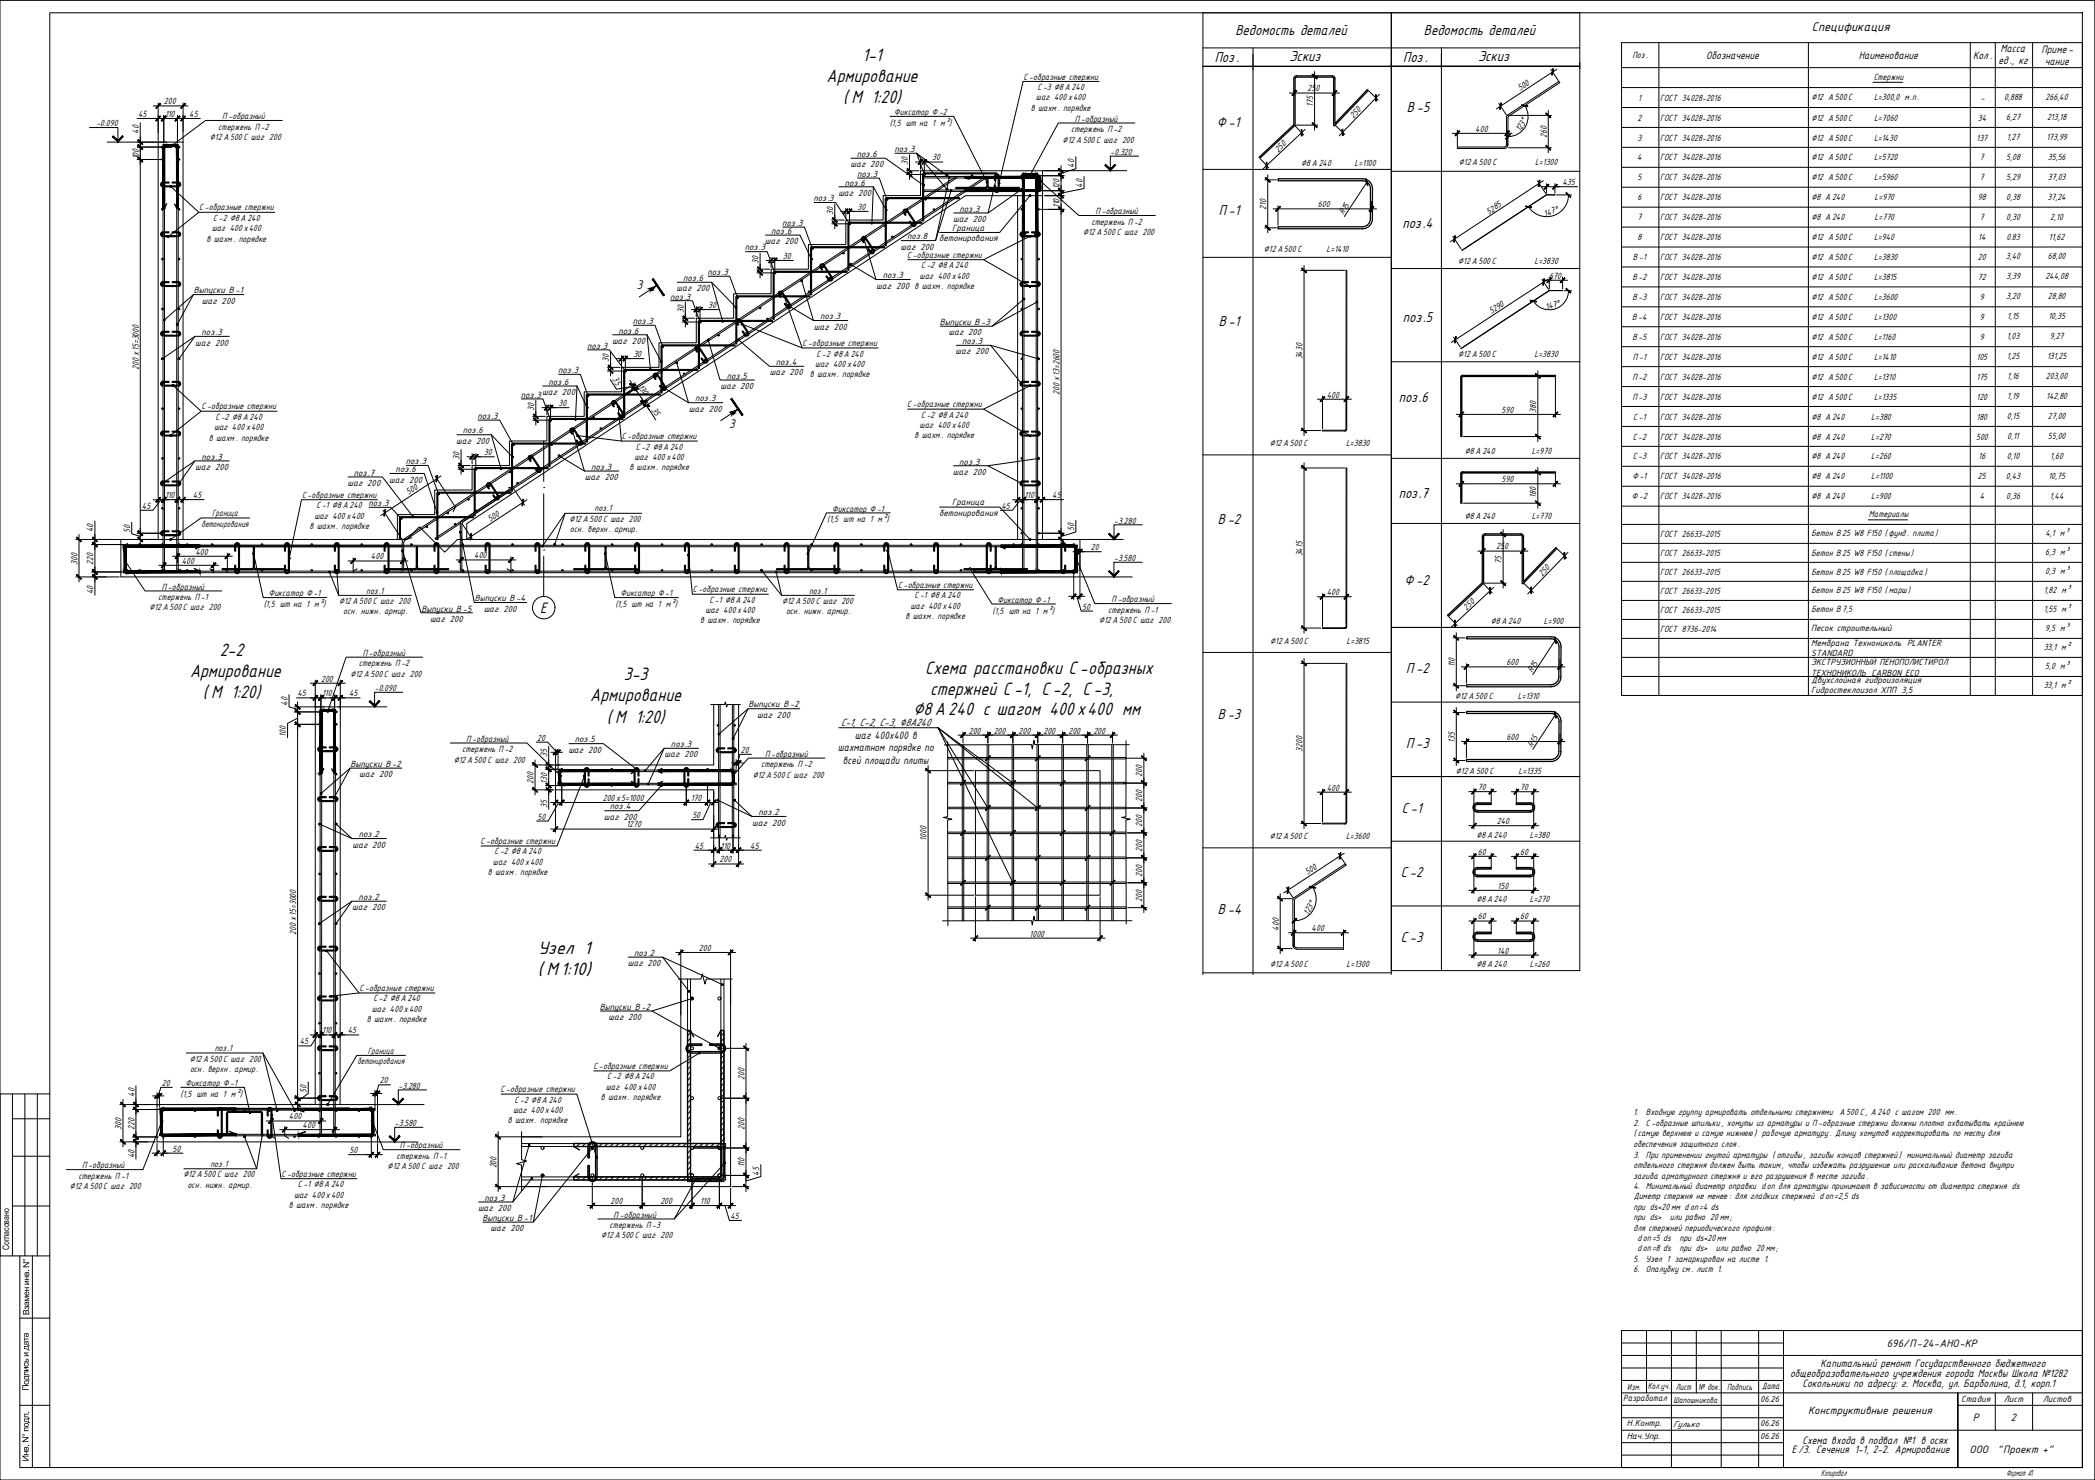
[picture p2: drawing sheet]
<svg xmlns="http://www.w3.org/2000/svg" width="841mm" height="594mm" viewBox="0 0 841 594" stroke-linecap="round" stroke-linejoin="round" font-family="sans-serif">
<defs><g id="words">
<g font-size="8">
<text x="346.2" y="24.3">1-1</text>
<text x="331.9" y="32.8">Армирование</text>
<text x="338.5" y="41.4">( М 1:20)</text>
<text x="88.2" y="263.3">2-2</text>
<text x="76.3" y="271.8">Армирование</text>
<text x="250.5" y="273">3-3</text>
<text x="371.4" y="270.5">Схема расстановки С -образных</text>
<text x="81.4" y="280.3">( М 1:20)</text>
<text x="237" y="281.6">Армирование</text>
<text x="373.4" y="278.9">стержней С -1, С-2, С-3,</text>
<text x="366.7" y="287.2">∅8 А240 с шагом 400 х400 мм</text>
<text x="243.7" y="290.1">( М 1:20)</text>
<text x="216" y="382.9">Узел 1</text>
<text x="215.9" y="391.5">( М 1:10)</text>
</g>
<text font-size="6.7" x="216.8" y="246.1">Е</text>
<g font-size="6.4">
<text x="496" y="14">Ведомость деталей</text>
<text x="571.6" y="14">Ведомость деталей</text>
<text x="487.6" y="24.7">Поз.</text>
<text x="517.7" y="24.4">Эскиз</text>
<text x="563.3" y="24.7">Поз.</text>
<text x="593.3" y="24.4">Эскиз</text>
<text x="564.8" y="45">В -5</text>
<text x="488.5" y="51">Ф -1</text>
<text x="489.2" y="86.5">П -1</text>
<text x="563" y="91.7">поз.4</text>
<text x="489.2" y="130.9">В -1</text>
<text x="563.2" y="129.1">поз.5</text>
<text x="561.5" y="161.2">поз.6</text>
<text x="561.5" y="200">поз.7</text>
<text x="488.9" y="210.2">В-2</text>
<text x="563.8" y="234.9">Ф -2</text>
<text x="564.6" y="270.3">П-2</text>
<text x="488.9" y="288.6">В-3</text>
<text x="564.6" y="300.3">П-3</text>
<text x="562.7" y="326.3">С -1</text>
<text x="562.4" y="352.2">С-2</text>
<text x="488.9" y="366.7">В-4</text>
<text x="562.4" y="378.2">С-3</text>
</g>
<g font-size="5.6">
<text x="727.4" y="12.3">Спецификация</text>
<text x="255.6" y="115.9">3</text>
<text x="292.7" y="171.7">3</text>
</g>
<g font-size="4.8">
<text x="685" y="23.6">Обозначение</text>
<text x="746.2" y="23.6">Наименование</text>
<text x="792.1" y="23.6">Кол.</text>
<text x="803.1" y="20.8">Масса</text>
<text x="819.6" y="21.1">Приме-</text>
<text x="802.3" y="25.8">ед., кг</text>
<text x="820.8" y="26.1">чание</text>
<text x="730.9" y="548.8">Капитальный ремонт Государственного бюджетного</text>
<text x="718.6" y="552.8">общеобразовательного учреждения города Москвы Школа №1282</text>
<text x="723.6" y="556.8">Сокольники по адресу: г. Москва, ул. Барболина, д.1, корп.1</text>
<text x="807.3" y="570.6">2</text>
<text x="723.6" y="579.6">Схема входа в подвал №1 в осях</text>
<text x="719.3" y="583.4">Е /3. Сечения 1-1, 2-2. Армирование</text>
</g>
<g font-size="4.7">
<text x="337.5" y="291.5">С-1, С-2, С-3, ∅8А240</text>
<text x="343.2" y="296.5">шаг 400х400 в</text>
<text x="336.3" y="301.5">шахматном порядке по</text>
<text x="338.4" y="306.5">всей площади плиты</text>
<text x="757.5" y="540.6">696/П-24-АНО-КР</text>
<text x="725.8" y="567.7">Конструктивные решения</text>
<text x="791.9" y="570.6">Р</text>
<text x="790.7" y="583.1">ООО</text>
<text x="801.8" y="583.1">&quot;Проект +&quot;</text>
</g>
<g font-size="4">
<text x="655.3" y="23.4">Поз.</text>
<text x="585.6" y="24.2">∅12А 500 С</text>
<text x="410.9" y="31.9">С-образные стержни</text>
<text x="752.2" y="32">Стержни</text>
<text x="65.8" y="41.9">200</text>
<text x="415.9" y="40.3">шаг 400 х400</text>
<text x="416.5" y="36.1">С-3 ∅8А 240</text>
<text x="524.9" y="36.7">250</text>
<text x="610.2" y="36.7" transform="rotate(-34 610.2 36.7)">500</text>
<text x="657.6" y="40.4">1</text>
<text x="666.5" y="40.4">ГОСТ 34028-2016</text>
<text x="727.2" y="40.1">∅12 А 500С</text>
<text x="752.3" y="40.1">L=300,0 м.п.</text>
<text x="795.1" y="40.4">-</text>
<text x="804.6" y="40.1">0,888</text>
<text x="821.2" y="40.1">266,40</text>
<text x="55.5" y="47">45</text>
<text x="66.3" y="47">110</text>
<text x="76" y="47">45</text>
<text x="89.2" y="47.9">П-образный</text>
<text x="359" y="46.2">Фиксатор Ф-2</text>
<text x="413.9" y="44.4">в шахм. порядке</text>
<text x="527.1" y="42.9" transform="rotate(-90 527.1 42.9)">175</text>
<text x="543.3" y="47.7" transform="rotate(-46 543.3 47.7)">250</text>
<text x="38.7" y="50.7">-0.090</text>
<text x="55.7" y="53.7" transform="rotate(-90 55.7 53.7)">40</text>
<text x="87.6" y="52">стержень П -2</text>
<text x="357.2" y="50.5">(1,5 шт на 1 м²)</text>
<text x="430" y="53.1">стержень П-2</text>
<text x="431.5" y="48.9">П -образный</text>
<text x="592.2" y="52.9">400</text>
<text x="610.4" y="53.1" transform="rotate(-61 610.4 53.1)">123°</text>
<text x="657.4" y="48.4">2</text>
<text x="666.5" y="48.4">ГОСТ 34028-2016</text>
<text x="727.2" y="48.4">∅12 А 500С</text>
<text x="752.3" y="48.4">L=7060</text>
<text x="794" y="48.4">34</text>
<text x="805.4" y="48.1">6,27</text>
<text x="821.8" y="48.1">213,18</text>
<text x="84.3" y="56.2">∅12А 500С шаг 200</text>
<text x="426.6" y="57.2">∅12А 500 С шаг 200</text>
<text x="620.9" y="55.5" transform="rotate(-90 620.9 55.5)">260</text>
<text x="657.4" y="56.4">3</text>
<text x="666.5" y="56.4">ГОСТ 34028-2016</text>
<text x="727.2" y="56.4">∅12 А 500С</text>
<text x="752.3" y="56.4">L=1430</text>
<text x="793.5" y="56.4">137</text>
<text x="805.6" y="56.1">1,27</text>
<text x="821.5" y="56.1">173,99</text>
<text x="55.7" y="64" transform="rotate(-90 55.7 64)">100</text>
<text x="344" y="63">поз.6</text>
<text x="359.1" y="61">поз.3</text>
<text x="374.3" y="64.4">30</text>
<text x="445.8" y="62.2">-0.320</text>
<text x="513.1" y="61.2" transform="rotate(-43 513.1 61.2)">250</text>
<text x="657.2" y="64.4">4</text>
<text x="666.5" y="64.4">ГОСТ 34028-2016</text>
<text x="727.2" y="64.4">∅12 А 500С</text>
<text x="752.3" y="64.4">L=5720</text>
<text x="794.9" y="64.4">7</text>
<text x="805.4" y="64.1">5,08</text>
<text x="822.1" y="64.1">35,56</text>
<text x="341.4" y="67.2">шаг 200</text>
<text x="344" y="71">поз.3</text>
<text x="364.5" y="66.4" transform="rotate(-90 364.5 66.4)">30</text>
<text x="431.2" y="67.4" transform="rotate(-90 431.2 67.4)">40</text>
<text x="522.4" y="66.7">∅8 А 240</text>
<text x="543.8" y="66.7">L=1100</text>
<text x="585.6" y="66.4">∅12А 500 С</text>
<text x="616.2" y="66.4">L=1300</text>
<text x="339.1" y="74.5">поз.6</text>
<text x="425.3" y="76" transform="rotate(-90 425.3 76)">120</text>
<text x="434.6" y="75.3" transform="rotate(-90 434.6 75.3)">40</text>
<text x="627.3" y="74.3">435</text>
<text x="657.4" y="72.4">5</text>
<text x="666.5" y="72.4">ГОСТ 34028-2016</text>
<text x="727.2" y="72.4">∅12 А 500С</text>
<text x="752.3" y="72.4">L=5960</text>
<text x="794.9" y="72.4">7</text>
<text x="805.4" y="72.2">5,29</text>
<text x="822.1" y="72.2">37,03</text>
<text x="326.6" y="80.8">поз.3</text>
<text x="336.5" y="78.7">шаг 200</text>
<text x="425.3" y="83.5" transform="rotate(-90 425.3 83.5)">110</text>
<text x="529.1" y="83.2">600</text>
<text x="657.4" y="80.4">6</text>
<text x="666.5" y="80.4">ГОСТ 34028-2016</text>
<text x="727.2" y="80.4">∅8 А 240</text>
<text x="752.6" y="80.4">L=970</text>
<text x="794" y="80.4">98</text>
<text x="805.4" y="80.2">0,38</text>
<text x="822" y="80.2">37,24</text>
<text x="80" y="84.5">С-образные стержни</text>
<text x="85.6" y="88.6">С-2 ∅8А 240</text>
<text x="334.5" y="86.1" transform="rotate(-90 334.5 86.1)">30</text>
<text x="344.3" y="84.2">30</text>
<text x="382.6" y="89.2">шаг 200</text>
<text x="385.2" y="85">поз.3</text>
<text x="439.8" y="86">П -образный</text>
<text x="508.3" y="84.3" transform="rotate(-90 508.3 84.3)">210</text>
<text x="539.4" y="86.2" transform="rotate(-56 539.4 86.2)">R15</text>
<text x="597.7" y="86.2" transform="rotate(-33 597.7 86.2)">5285</text>
<text x="620.1" y="86.9" transform="rotate(-17 620.1 86.9)">147°</text>
<text x="657.4" y="88.4">7</text>
<text x="666.5" y="88.4">ГОСТ 34028-2016</text>
<text x="727.2" y="88.4">∅8 А 240</text>
<text x="752.6" y="88.4">L=770</text>
<text x="794.9" y="88.4">7</text>
<text x="805.4" y="88.2">0,30</text>
<text x="823.1" y="88.2">2,10</text>
<text x="85" y="92.8">шаг 400 х400</text>
<text x="309.6" y="93.9">поз.6</text>
<text x="314" y="90.6">поз.3</text>
<text x="382.2" y="92.6">Граница</text>
<text x="434.8" y="94.3">∅12А 500 С шаг 200</text>
<text x="438.2" y="90.1">стержень П-2</text>
<text x="82.9" y="97">в шахм. порядке</text>
<text x="299" y="100.5">поз.3</text>
<text x="307.1" y="98.1">шаг 200</text>
<text x="361.5" y="100.3">шаг 200</text>
<text x="364.1" y="96.1">поз.8</text>
<text x="377" y="96.7">бетонирования</text>
<text x="507.4" y="101">∅12 А500 С</text>
<text x="532.6" y="101">L=1410</text>
<text x="657.4" y="96.4">8</text>
<text x="666.5" y="96.4">ГОСТ 34028-2016</text>
<text x="727.2" y="96.4">∅12 А 500С</text>
<text x="752.3" y="96.4">L=940</text>
<text x="794.2" y="96.4">14</text>
<text x="805.4" y="96.4">0.83</text>
<text x="822.5" y="96.2">11,62</text>
<text x="304.5" y="105.8" transform="rotate(-90 304.5 105.8)">30</text>
<text x="314.3" y="103.9">30</text>
<text x="364.2" y="103.5">С-образные стержни</text>
<text x="369.8" y="107.6">С-2 ∅8А 240</text>
<text x="585.4" y="105.9">∅12 А 500С</text>
<text x="616" y="105.9">L=3830</text>
<text x="655.5" y="104.4">В -1</text>
<text x="666.5" y="104.4">ГОСТ 34028-2016</text>
<text x="727.2" y="104.4">∅12 А 500С</text>
<text x="752.3" y="104.4">L=3830</text>
<text x="794" y="104.4">20</text>
<text x="805.3" y="104.2">3,40</text>
<text x="822.1" y="104.2">68,00</text>
<text x="274.2" y="112.8">поз.6</text>
<text x="284.1" y="110.4">поз.3</text>
<text x="354.4" y="111.7">поз.3</text>
<text x="369.2" y="111.8">шаг 400 х400</text>
<text x="621.9" y="111.9">670</text>
<text x="655.3" y="112.4">В-2</text>
<text x="666.5" y="112.4">ГОСТ 34028-2016</text>
<text x="727.2" y="112.4">∅12 А 500С</text>
<text x="752.3" y="112.4">L=3815</text>
<text x="794" y="112.4">72</text>
<text x="805.4" y="112.2">3,39</text>
<text x="821.1" y="112.2">244,08</text>
<text x="77.8" y="117.7">Выпуски В -1</text>
<text x="271.6" y="116.9">шаг 200</text>
<text x="351.8" y="115.9">шаг 200 в шахм. порядке</text>
<text x="81" y="121.9">шаг 200</text>
<text x="269" y="120.2">поз.3</text>
<text x="274.5" y="125.5" transform="rotate(-90 274.5 125.5)">30</text>
<text x="284.3" y="123.6">30</text>
<text x="620.9" y="124.3" transform="rotate(-17 620.9 124.3)">147°</text>
<text x="655.3" y="120.4">В-3</text>
<text x="666.5" y="120.4">ГОСТ 34028-2016</text>
<text x="727.2" y="120.4">∅12 А 500С</text>
<text x="752.3" y="120.4">L=3600</text>
<text x="794.9" y="120.4">9</text>
<text x="805.4" y="120.2">3,20</text>
<text x="822.1" y="120.2">28,80</text>
<text x="254" y="130.1">поз.3</text>
<text x="329.3" y="128.2">поз.3</text>
<text x="377.3" y="130.5">Выпуски В-3</text>
<text x="598.7" y="126.2" transform="rotate(-33 598.7 126.2)">5290</text>
<text x="655.2" y="128.4">В -4</text>
<text x="666.5" y="128.4">ГОСТ 34028-2016</text>
<text x="727.2" y="128.4">∅12 А 500С</text>
<text x="752.3" y="128.4">L=1300</text>
<text x="794.9" y="128.4">9</text>
<text x="805.8" y="128.2">1,15</text>
<text x="822.3" y="128.2">10,35</text>
<text x="80.9" y="134.5">поз.3</text>
<text x="248.3" y="133.9">поз.6</text>
<text x="326.7" y="132.3">шаг 200</text>
<text x="380.7" y="134.6">шаг 200</text>
<text x="655.3" y="136.4">В-5</text>
<text x="666.5" y="136.4">ГОСТ 34028-2016</text>
<text x="727.2" y="136.4">∅12 А 500С</text>
<text x="752.3" y="136.4">L=1160</text>
<text x="794.9" y="136.4">9</text>
<text x="805.6" y="136.2">1,03</text>
<text x="822.9" y="136.2">9,27</text>
<text x="78.4" y="138.7">шаг 200</text>
<text x="235.7" y="139.9">поз.3</text>
<text x="245.7" y="138">шаг 200</text>
<text x="254.3" y="143.3">30</text>
<text x="322.2" y="139">С-образные стержни</text>
<text x="327.8" y="143.1">С-2 ∅8А 240</text>
<text x="383.6" y="142.3">шаг 200</text>
<text x="386.2" y="138.1">поз.3</text>
<text x="585.4" y="143.4">∅12 А 500С</text>
<text x="616" y="143.4">L=3830</text>
<text x="55.7" y="148.4" transform="rotate(-90 55.7 148.4)">200х15=3000</text>
<text x="224" y="149.8">поз.3</text>
<text x="244.5" y="145.3" transform="rotate(-90 244.5 145.3)">30</text>
<text x="311.5" y="146.6">поз.4</text>
<text x="327.2" y="147.3">шаг 400 х400</text>
<text x="522.9" y="144.3" transform="rotate(-90 522.9 144.3)">3430</text>
<text x="655.5" y="144.4">П -1</text>
<text x="666.5" y="144.4">ГОСТ 34028-2016</text>
<text x="727.2" y="144.4">∅12 А 500С</text>
<text x="752.3" y="144.4">L=1410</text>
<text x="793.5" y="144.4">105</text>
<text x="805.6" y="144.2">1,25</text>
<text x="821.8" y="144.2">131,25</text>
<text x="220.2" y="154.4">поз.6</text>
<text x="245.7" y="152.3" transform="rotate(57 245.7 152.3)">35</text>
<text x="256" y="155.2" transform="rotate(57 256 155.2)">130</text>
<text x="291.8" y="152">поз.5</text>
<text x="309" y="150.7">шаг 200</text>
<text x="325.2" y="151.4">в шахм. порядке</text>
<text x="655.3" y="152.4">П-2</text>
<text x="666.5" y="152.4">ГОСТ 34028-2016</text>
<text x="727.2" y="152.4">∅12 А 500С</text>
<text x="752.3" y="152.4">L=1310</text>
<text x="793.5" y="152.4">175</text>
<text x="805.8" y="152.2">1,16</text>
<text x="821.3" y="152.2">203,00</text>
<text x="209" y="159.6">поз.3</text>
<text x="217.6" y="158.6">шаг 200</text>
<text x="279.1" y="161.1">поз.3</text>
<text x="289.2" y="156.2">шаг 200</text>
<text x="425.3" y="158.4" transform="rotate(-90 425.3 158.4)">200х13=2600</text>
<text x="532.6" y="159.6">400</text>
<text x="655.3" y="160.4">П-3</text>
<text x="666.5" y="160.4">ГОСТ 34028-2016</text>
<text x="727.2" y="160.4">∅12 А 500С</text>
<text x="752.3" y="160.4">L=1335</text>
<text x="793.5" y="160.4">120</text>
<text x="805.8" y="160.2">1,19</text>
<text x="821.4" y="160.2">142,80</text>
<text x="80.9" y="164.3">С-образные стержни</text>
<text x="214.5" y="164.9" transform="rotate(-90 214.5 164.9)">30</text>
<text x="224.2" y="163">30</text>
<text x="261.5" y="164.6" transform="rotate(57 261.5 164.6)">35</text>
<text x="276.6" y="165.3">шаг 200</text>
<text x="364.2" y="163.5">С-образные стержни</text>
<text x="369.8" y="167.7">С-2 ∅8А 240</text>
<text x="602.8" y="165.7">590</text>
<text x="616.7" y="165.8" transform="rotate(-90 616.7 165.8)">380</text>
<text x="85.9" y="172.6">шаг 400 х400</text>
<text x="86.5" y="168.5">С-2 ∅8 А240</text>
<text x="191.7" y="168.1">поз.3</text>
<text x="369.2" y="171.8">шаг 400 х400</text>
<text x="655.7" y="168.4">С-1</text>
<text x="666.5" y="168.4">ГОСТ 34028-2016</text>
<text x="727.2" y="168.4">∅8 А 240</text>
<text x="751.2" y="168.4">L=380</text>
<text x="793.5" y="168.4">180</text>
<text x="805.6" y="168.2">0,15</text>
<text x="822.1" y="168.2">27,00</text>
<text x="83.9" y="176.8">в шахм. порядке</text>
<text x="183.2" y="178.2">шаг 200</text>
<text x="185.8" y="174">поз.6</text>
<text x="249.6" y="176.3">С -образные стержни</text>
<text x="367.2" y="176">в шахм. порядке</text>
<text x="509.7" y="179.1">∅12 А500 С</text>
<text x="540.3" y="179.1">L=3830</text>
<text x="655.4" y="176.4">С-2</text>
<text x="666.5" y="176.4">ГОСТ 34028-2016</text>
<text x="727.2" y="176.4">∅8 А 240</text>
<text x="751.2" y="176.4">L=270</text>
<text x="793.3" y="176.4">500</text>
<text x="805.8" y="176.2">0,11</text>
<text x="822.1" y="176.2">55,00</text>
<text x="80.9" y="184.5">поз.3</text>
<text x="184.5" y="184.7" transform="rotate(-90 184.5 184.7)">30</text>
<text x="194.2" y="182.7">30</text>
<text x="254.7" y="184.6">шаг 400х400</text>
<text x="255.3" y="180.5">С-2 ∅8А 240</text>
<text x="588.1" y="182.1">∅8 А 240</text>
<text x="614.9" y="182.1">L=970</text>
<text x="655.4" y="184.4">С-3</text>
<text x="666.5" y="184.4">ГОСТ 34028-2016</text>
<text x="727.2" y="184.4">∅8 А 240</text>
<text x="751.2" y="184.4">L=260</text>
<text x="794.3" y="184.4">16</text>
<text x="805.6" y="184.2">0,10</text>
<text x="823.1" y="184.2">1,60</text>
<text x="78.4" y="188.7">шаг 200</text>
<text x="142" y="191">поз.7</text>
<text x="158.8" y="189.5">поз.6</text>
<text x="162.9" y="186.3">поз.3</text>
<text x="237.3" y="188.6">поз.3</text>
<text x="252.6" y="188.8">в шахм. порядке</text>
<text x="382.6" y="190.6">шаг 200</text>
<text x="385.1" y="186.5">поз.3</text>
<text x="139.5" y="195.1">шаг 200</text>
<text x="156.3" y="193.7">шаг 200</text>
<text x="234.7" y="192.7">шаг 200</text>
<text x="602.8" y="193.6">590</text>
<text x="655.3" y="192.4">Ф-1</text>
<text x="666.5" y="192.4">ГОСТ 34028-2016</text>
<text x="727.2" y="192.4">∅8 А 240</text>
<text x="751.2" y="192.4">L=1100</text>
<text x="794" y="192.4">25</text>
<text x="805.3" y="192.2">0,43</text>
<text x="822.3" y="192.2">10,75</text>
<text x="66.3" y="200">110</text>
<text x="77.4" y="200">45</text>
<text x="121.2" y="199.8">С-образные стержни</text>
<text x="164" y="198.9" transform="rotate(-33 164 198.9)">500</text>
<text x="382.2" y="202.8">Граница</text>
<text x="411.3" y="200">110</text>
<text x="422.4" y="200">45</text>
<text x="616.7" y="199.7" transform="rotate(-90 616.7 199.7)">180</text>
<text x="655.1" y="200.4">Ф-2</text>
<text x="666.5" y="200.4">ГОСТ 34028-2016</text>
<text x="727.2" y="200.4">∅8 А 240</text>
<text x="751.2" y="200.4">L=900</text>
<text x="794.7" y="200.4">4</text>
<text x="805.4" y="200.2">0,36</text>
<text x="822.9" y="200.2">1,44</text>
<text x="57" y="204.2">45</text>
<text x="85.1" y="207.2">Граница</text>
<text x="126.2" y="208.2">шаг 400 х400</text>
<text x="127" y="204">С-1 ∅8 А 240 поз.3</text>
<text x="196.8" y="209.6" transform="rotate(-33 196.8 209.6)">500</text>
<text x="228.6" y="209.4">∅12 А500 С шаг 200</text>
<text x="238.7" y="205.3">поз.1</text>
<text x="332.1" y="209.7">(1,5 шт на 1 м²)</text>
<text x="334.1" y="205.4">Фиксатор Ф-1</text>
<text x="377" y="206.9">бетонирования</text>
<text x="402" y="204.2">45</text>
<text x="588.1" y="208.3">∅8 А 240</text>
<text x="614.9" y="208.3">L=770</text>
<text x="750.3" y="207.7">Материалы</text>
<text x="37.5" y="213.6" transform="rotate(-90 37.5 213.6)">40</text>
<text x="52.2" y="213.9" transform="rotate(-90 52.2 213.9)">50</text>
<text x="80.9" y="211.3">бетонирования</text>
<text x="124.2" y="212.4">в шахм. порядке</text>
<text x="228.8" y="213.6">осн. верхн. армир.</text>
<text x="431.2" y="213.1" transform="rotate(-90 431.2 213.1)">50</text>
<text x="447.3" y="210.2">-3.280</text>
<text x="666.5" y="215.5">ГОСТ 26633-2015</text>
<text x="727.2" y="215.3">Бетон В25 W8 F150 ( фунд . плита)</text>
<text x="821.1" y="215.3">4,1 м³</text>
<text x="437.9" y="220.8">20</text>
<text x="600.6" y="220.6">250</text>
<text x="31.1" y="226.8" transform="rotate(-90 31.1 226.8)">300</text>
<text x="37.5" y="226.8" transform="rotate(-90 37.5 226.8)">220</text>
<text x="72.9" y="226.3">400</text>
<text x="78.4" y="222.7">400</text>
<text x="148.9" y="224.6">400</text>
<text x="190.4" y="224.1">400</text>
<text x="447.3" y="225.3">-3.580</text>
<text x="522.9" y="223.4" transform="rotate(-90 522.9 223.4)">3415</text>
<text x="602.8" y="226.2" transform="rotate(-90 602.8 226.2)">75</text>
<text x="666.5" y="223.2">ГОСТ 26633-2015</text>
<text x="727.2" y="223.2">Бетон В25 W8 F150 ( стены)</text>
<text x="821.1" y="222.9">6,3 м³</text>
<text x="619" y="231.5" transform="rotate(-46 619 231.5)">250</text>
<text x="666.5" y="230.8">ГОСТ 26633-2015</text>
<text x="727.2" y="230.7">Бетон В25 W8 F150 ( площадка)</text>
<text x="821.1" y="230.6">0,3 м³</text>
<text x="37.5" y="238.6" transform="rotate(-90 37.5 238.6)">40</text>
<text x="64.9" y="236.7">П-образный</text>
<text x="107.9" y="239.4">Фиксатор Ф-1</text>
<text x="147" y="238.3">поз.1</text>
<text x="249.1" y="239.4">Фиксатор Ф-1</text>
<text x="278.1" y="237.8">С-образные стержни</text>
<text x="324.8" y="238.3">поз.1</text>
<text x="360.5" y="236">С-образные стержни</text>
<text x="532.6" y="238.9">400</text>
<text x="666.5" y="238.4">ГОСТ 26633-2015</text>
<text x="727.2" y="238.2">Бетон В25 W8 F150 ( марш)</text>
<text x="820.5" y="238.2">1,82 м³</text>
<text x="60" y="245">∅12А 500С шаг 200</text>
<text x="63.5" y="240.8">стержень П -1</text>
<text x="105.9" y="243.7">(1,5 шт на 1 м²)</text>
<text x="136.1" y="242.4">∅12 А500 С шаг 200</text>
<text x="169.2" y="245.5">Выпуски В -5</text>
<text x="190.6" y="241.4">Выпуски В -4</text>
<text x="194.2" y="245.5">шаг 200</text>
<text x="247.1" y="243.7">(1,5 шт на 1 м²)</text>
<text x="284.8" y="241.9">С -1 ∅8А 240</text>
<text x="313.9" y="242.4">∅12 А500 С шаг 200</text>
<text x="365.5" y="244.3">шаг 400 х400</text>
<text x="367.1" y="240.1">С -1 ∅8 А 240</text>
<text x="400.5" y="241.9">Фиксатор Ф -1</text>
<text x="434.5" y="244.7">50</text>
<text x="444.8" y="246">стержень П -1</text>
<text x="446.2" y="241.8">П-образный</text>
<text x="588.8" y="245.1" transform="rotate(-43 588.8 245.1)">250</text>
<text x="727.2" y="245.8">Бетон В7,5</text>
<text x="820.5" y="245.8">1,55 м³</text>
<text x="137.8" y="246.6">осн. нижн. армир.</text>
<text x="172.6" y="249.6">шаг 200</text>
<text x="281.1" y="250.2">в шахм. порядке</text>
<text x="283.2" y="246.1">шаг 400 х400</text>
<text x="315.6" y="246.6">осн. нижн. армир.</text>
<text x="363.5" y="248.5">в шахм. порядке</text>
<text x="398.5" y="246.3">(1,5 шт на 1 м²)</text>
<text x="441.2" y="250.1">∅12 А500 С шаг 200</text>
<text x="598.4" y="250.5">∅8 А 240</text>
<text x="619.8" y="250.5">L=900</text>
<text x="666.5" y="246.1">ГОСТ 26633-2015</text>
<text x="666.5" y="253.7">ГОСТ 8736-2014</text>
<text x="727.1" y="253.3">Песок строительный</text>
<text x="821.1" y="253.5">9,5 м³</text>
<text x="145.6" y="263.3">П -образный</text>
<text x="509.9" y="258.4">∅12 А 500С</text>
<text x="540.6" y="258.4">L=3815</text>
<text x="727.1" y="259.3">Мембрана Технониколь PLANTER</text>
<text x="727.1" y="263.4">STANDARD</text>
<text x="820.4" y="261.1">33,1 м²</text>
<text x="144" y="267.5">стержень П -2</text>
<text x="584" y="267.9" transform="rotate(-90 584 267.9)">110</text>
<text x="604.8" y="267.1">600</text>
<text x="727.1" y="266.9">ЭКСТРУЗИОННЫЙ ПЕНОПОЛИСТИРОЛ</text>
<text x="821.1" y="268.7">5,0 м³</text>
<text x="128.9" y="273.6">200</text>
<text x="140.7" y="271.6">∅12А 500С шаг 200</text>
<text x="615.1" y="270.1" transform="rotate(-57 615.1 270.1)">R15</text>
<text x="727.1" y="271.3">ТЕХНОНИКОЛЬ CARBON ECO</text>
<text x="727.2" y="274.1">Двухслойная гидроизоляция</text>
<text x="119.4" y="279.5">45</text>
<text x="129.3" y="279.5">110</text>
<text x="140.1" y="279.5">45</text>
<text x="150.5" y="277.4">-0.090</text>
<text x="584.2" y="280.6">∅12 А500 С</text>
<text x="609.3" y="280.6">L=1310</text>
<text x="727.1" y="278.3">Гидростеклоизол ХПП 3,5</text>
<text x="820.4" y="276.3">33,1 м²</text>
<text x="115.4" y="283.3" transform="rotate(-90 115.4 283.3)">40</text>
<text x="300.5" y="284">Выпуски В -2</text>
<text x="304" y="288.1">шаг 200</text>
<text x="114.8" y="295.8" transform="rotate(-90 114.8 295.8)">100</text>
<text x="187.1" y="297.7">П -образный</text>
<text x="215.6" y="297.3">20</text>
<text x="230.8" y="298">поз.5</text>
<text x="269.4" y="299.9">поз.3</text>
<text x="388.9" y="294.4">200</text>
<text x="398.9" y="294.4">200</text>
<text x="408.9" y="294.4">200</text>
<text x="418.9" y="294.4">200</text>
<text x="428.9" y="294.4">200</text>
<text x="438.9" y="294.4">200</text>
<text x="584" y="298.1" transform="rotate(-90 584 298.1)">135</text>
<text x="604.8" y="297">600</text>
<text x="185.5" y="301.9">стержень П-2</text>
<text x="219.6" y="303.7" transform="rotate(-90 219.6 303.7)">35</text>
<text x="228.2" y="302.1">шаг 200</text>
<text x="266.8" y="304.1">шаг 200</text>
<text x="297.4" y="302.1">20</text>
<text x="307.2" y="303.8">П-образный</text>
<text x="522.9" y="301.9" transform="rotate(-90 522.9 301.9)">3200</text>
<text x="615.1" y="300.1" transform="rotate(-57 615.1 300.1)">R15</text>
<text x="140.8" y="307.8">Выпуски В-2</text>
<text x="182.2" y="306.1">∅12А 500 С шаг 200</text>
<text x="305.6" y="308">стержень П -2</text>
<text x="584.5" y="310.7">∅12А 500С</text>
<text x="609.6" y="310.7">L=1335</text>
<text x="144.2" y="312">шаг 200</text>
<text x="214.2" y="314.8" transform="rotate(-90 214.2 314.8)">200</text>
<text x="219.6" y="314.6" transform="rotate(-90 219.6 314.6)">130</text>
<text x="302.2" y="312.1">∅12 А500 С шаг 200</text>
<text x="458.6" y="312" transform="rotate(-90 458.6 312)">200</text>
<text x="532.6" y="317.3">400</text>
<text x="593.3" y="317.2">70</text>
<text x="610.3" y="317.2">70</text>
<text x="242" y="321.5">200х5=1000</text>
<text x="277.3" y="321.5">170</text>
<text x="458.6" y="322" transform="rotate(-90 458.6 322)">200</text>
<text x="215.8" y="329">50</text>
<text x="219.6" y="324.5" transform="rotate(-90 219.6 324.5)">35</text>
<text x="242.4" y="329.1">шаг 200</text>
<text x="244.9" y="324.9">поз.4</text>
<text x="278" y="328.4">50</text>
<text x="304.5" y="327.2">поз.2</text>
<text x="251.5" y="332.2">1270</text>
<text x="302" y="331.4">шаг 200</text>
<text x="458.6" y="332" transform="rotate(-90 458.6 332)">200</text>
<text x="600.9" y="330.8">240</text>
<text x="141.5" y="340.2">шаг 200</text>
<text x="144" y="336.1">поз.2</text>
<text x="192.9" y="338.8">С-образные стержни</text>
<text x="278.9" y="340.6">45</text>
<text x="289.3" y="340.6">110</text>
<text x="301.2" y="340.6">45</text>
<text x="371.9" y="337.6" transform="rotate(-90 371.9 337.6)">1000</text>
<text x="509.7" y="336.8">∅12 А500 С</text>
<text x="540.3" y="336.8">L=3600</text>
<text x="592.8" y="336.2">∅8 А 240</text>
<text x="614.1" y="336.2">L=380</text>
<text x="197.9" y="347.1">шаг 400 х400</text>
<text x="198.5" y="343">С-2 ∅8А 240</text>
<text x="288.8" y="346.2">200</text>
<text x="458.6" y="342" transform="rotate(-90 458.6 342)">200</text>
<text x="593.3" y="343.1">60</text>
<text x="610.3" y="343.1">60</text>
<text x="195.9" y="351.3">в шахм. порядке</text>
<text x="458.6" y="352" transform="rotate(-90 458.6 352)">200</text>
<text x="524.9" y="351.4" transform="rotate(-33 524.9 351.4)">500</text>
<text x="601.2" y="356.8">150</text>
<text x="141.4" y="365.4">шаг 200</text>
<text x="144" y="361.2">поз.2</text>
<text x="458.6" y="362" transform="rotate(-90 458.6 362)">200</text>
<text x="592.8" y="362.2">∅8 А 240</text>
<text x="614.1" y="362.2">L=270</text>
<text x="525.2" y="367.5" transform="rotate(-62 525.2 367.5)">123°</text>
<text x="593.3" y="369.1">60</text>
<text x="610.3" y="369.1">60</text>
<text x="118.9" y="375.1" transform="rotate(-90 118.9 375.1)">200 х15=3000</text>
<text x="413.3" y="376">1000</text>
<text x="513.3" y="373.6" transform="rotate(-90 513.3 373.6)">400</text>
<text x="526.5" y="373.8">400</text>
<text x="254.6" y="383.7">поз.2</text>
<text x="280.6" y="381.7">200</text>
<text x="601.1" y="382.7">140</text>
<text x="252" y="387.9">шаг 200</text>
<text x="509.9" y="388.1">∅12 А 500С</text>
<text x="540.6" y="388.1">L=1300</text>
<text x="592.8" y="388.1">∅8 А 240</text>
<text x="614.1" y="388.1">L=260</text>
<text x="144.3" y="397.8">С -образные стержни</text>
<text x="149.9" y="402">С-2 ∅8А 240</text>
<text x="149.3" y="406.2">шаг 400х400</text>
<text x="240.8" y="405.4">Выпуски В -2</text>
<text x="147.3" y="410.3">в шахм. порядке</text>
<text x="244.3" y="409.5">шаг 200</text>
<text x="120.4" y="419.2">45</text>
<text x="129.3" y="414.8">110</text>
<text x="139.6" y="414.8">45</text>
<text x="86.2" y="422">поз.1</text>
<text x="147.7" y="422.9">Граница</text>
<text x="76.2" y="426.1">∅12А 500С шаг 200</text>
<text x="76.3" y="430.2">осн. верхн. армир.</text>
<text x="143.5" y="427.1">бетонирования</text>
<text x="238.2" y="429.1">С-образные стержни</text>
<text x="64.9" y="435.8">20</text>
<text x="74.5" y="436">Фиксатор Ф-1</text>
<text x="152.5" y="434.9">20</text>
<text x="160" y="437">-3.280</text>
<text x="243.2" y="437.4">шаг 400 х400</text>
<text x="243.8" y="433.3">С-2 ∅8А 240</text>
<text x="298.9" y="433.5" transform="rotate(-90 298.9 433.5)">200</text>
<text x="53.9" y="440.3" transform="rotate(-90 53.9 440.3)">40</text>
<text x="72.4" y="440.2">(1,5 шт на 1 м²)</text>
<text x="123.1" y="438.5" transform="rotate(-90 123.1 438.5)">50</text>
<text x="200.9" y="438.4">С-образные стержни</text>
<text x="206.5" y="442.6">С-2 ∅8А 240</text>
<text x="241.2" y="441.6">в шахм. порядке</text>
<text x="116" y="449.3">400</text>
<text x="206" y="446.8">шаг 400 х400</text>
<text x="655.7" y="447.6">1.</text>
<text x="660.7" y="447.6">Входную группу армировать отдельными стержнями А 500 С, А240 с шагом 200 мм.</text>
<text x="48.7" y="453.6" transform="rotate(-90 48.7 453.6)">300</text>
<text x="53.9" y="453.6" transform="rotate(-90 53.9 453.6)">220</text>
<text x="121.5" y="452.8">400</text>
<text x="158.5" y="452.1">-3.580</text>
<text x="203.9" y="450.9">в шахм. порядке</text>
<text x="298.9" y="453.5" transform="rotate(-90 298.9 453.5)">200</text>
<text x="655.7" y="451.8">2. С-образные шпильки, хомуты из арматуры и П -образные стержни должны плотно охватывать крайнюю</text>
<text x="160.6" y="461">П -образный</text>
<text x="655.7" y="460.4">обеспечения защитного слоя .</text>
<text x="655.8" y="456.1">( самую верхнюю и самую нижнюю ) рабочую арматуру . Длину хомутов корректировать по месту для</text>
<text x="53.9" y="464.8" transform="rotate(-90 53.9 464.8)">40</text>
<text x="69.2" y="462.3">50</text>
<text x="140.3" y="462.9">50</text>
<text x="159.2" y="465.1">стержень П -1</text>
<text x="655.7" y="464.7">3. При применении гнутой арматуры ( отгибы, загибы концов стержней ) минимальный диаметр загиба</text>
<text x="31.5" y="473.2">стержень П -1</text>
<text x="32.9" y="469">П-образный</text>
<text x="73.6" y="472.6">∅12А 500 С шаг 200</text>
<text x="84.5" y="468.4">поз.1</text>
<text x="113" y="472.4">С-образные стержни</text>
<text x="155.6" y="469.3">∅12 А500 С шаг 200</text>
<text x="199.3" y="469" transform="rotate(-90 199.3 469)">200</text>
<text x="298.9" y="468.6" transform="rotate(-90 298.9 468.6)">110</text>
<text x="304.8" y="471.9" transform="rotate(-90 304.8 471.9)">45</text>
<text x="655.7" y="469">отдельного стержня должен быть таким , чтобы избежать разрушение или раскалывание бетона внутри</text>
<text x="655.7" y="473.2">загиба арматурного стержня и его разрушения в месте загиба .</text>
<text x="28" y="477.3">∅12А 500С шаг 200</text>
<text x="75.2" y="476.7">осн. нижн. армир.</text>
<text x="119.6" y="476.5">С -1 ∅8А 240</text>
<text x="655.7" y="477.3">4. Минимальный диаметр оправки dоп для арматуры принимают в зависимости от диаметра стержня ds</text>
<text x="116" y="484.9">в шахм. порядке</text>
<text x="118" y="480.7">шаг 400 х400</text>
<text x="194.5" y="482">поз.3</text>
<text x="245.1" y="483.3">200</text>
<text x="265.1" y="483.3">200</text>
<text x="281.1" y="483.3">110</text>
<text x="655.7" y="485.7">при ds&lt;20мм dоп=4 ds</text>
<text x="655.8" y="481.5">Диметр стержня не менее : для гладких стержней dоп=2,5 ds</text>
<text x="191.9" y="486.2">шаг 200</text>
<text x="193.7" y="490.1">Выпуски В -1</text>
<text x="246.3" y="488.8">П-образный</text>
<text x="293.2" y="489.3">45</text>
<text x="655.7" y="489.8">при ds&gt;</text>
<text x="670.4" y="489.8">или равно 20 мм;</text>
<text x="196.9" y="494.2">шаг 200</text>
<text x="241.4" y="497.1">∅12А 500С шаг 200</text>
<text x="244.7" y="492.9">стержень П -3</text>
<text x="655.7" y="494">для стержней периодического профиля :</text>
<text x="657.3" y="498.2">d оп=5 ds</text>
<text x="657.3" y="502.3">dоп=8 ds</text>
<text x="674.2" y="498.2">при ds&lt;20мм</text>
<text x="674.2" y="502.3">при ds&gt;</text>
<text x="688.8" y="502.3">или равно 20 мм;</text>
<text x="655.7" y="506.5">5. Узел 1 замаркирован на листе 1.</text>
<text x="655.7" y="510.6">6. Опалубку см . лист 1.</text>
</g>
<g font-size="3.9">
<text x="653.2" y="557.8">Изм.</text>
<text x="661.5" y="557.5">Колуч.</text>
<text x="666.2" y="557.5">.</text>
<text x="672.7" y="557.8">Лист</text>
<text x="681.8" y="557.8">№ док.</text>
<text x="693.3" y="557.8">Подпись</text>
<text x="707.4" y="557.7">Дата</text>
<text x="651.6" y="562.5">Разработал</text>
<text x="787.4" y="562.8">Стадия</text>
<text x="804.4" y="562.8">Лист</text>
<text x="820.1" y="562.8">Листов</text>
<text x="653" y="572.5">Н.Контр.</text>
<text x="653" y="577.5">Нач.Упр.</text>
<text x="731" y="592.5">Копировал</text>
<text x="805.3" y="592.5">Формат А1</text>
</g>
<g font-size="3.7">
<text x="671.8" y="563">Шапошникова</text>
<text x="706.6" y="562.6">06.26</text>
<text x="671.7" y="572.7">Гулько</text>
<text x="706.6" y="572.6">06.26</text>
<text x="706.6" y="577.6">06.26</text>
</g>
<g font-size="3.5">
<text x="3.7" y="501.9" transform="rotate(-90 3.7 501.9)">Согласовано</text>
<text x="11.7" y="527.9" transform="rotate(-90 11.7 527.9)">Взамен инв</text>
<text x="11.5" y="558.3" transform="rotate(-90 11.5 558.3)">Подпись и дата</text>
<text x="11.5" y="567.4" transform="rotate(-90 11.5 567.4)">.</text>
<text x="11.5" y="575.6" transform="rotate(-90 11.5 575.6)">подл</text>
<text x="11.5" y="586.6" transform="rotate(-90 11.5 586.6)">Инв . N°</text>
</g>
</g></defs>
<!-- layer: 0 -->
<g fill="none" stroke="#000" stroke-width=".4">
<path d="M482.9 19.2h151.3M503 19.2v372M558.5 5.1v386.1M578.7 19.2v8.4v-5.8M441.2 32.7h-30.5l-9.6 40.8M578.7 24.9v364.7M634.2 26.6h-151.3M113.3 48.4h-30.8l-14 10.4M357.3 46.7h25.5l13.4 26.5M455.6 49.4h-30.7l-11.4 20.9M68.5 74.8l11.3 10.4h30.5M336.8 75h13.8l-.6 14.5"/>
<path d="M341.6 63.5h13.8l15.4 10.9M344.3 71.5h8.7l3 8.5M350.6 75l5.1 9.3M359.3 61.5h8.7l12.2 14.5M371.1 70l-3.1-8.5 12.2 9M381.1 71.1l-5.5 25.5h-13.8M381.8 76.6l-6.2 20M400.2 70.5l-3.5 15h-13.8M410.2 76l-13.5 9.5M413.5 78.5l-12.2 14.8h-24.1M417.7 72.7l15.4 13.8h30.7M482.9 68h75.6"/>
<path d="M558.5 68.8h75.7M79.8 85.2l-12.2 9.8M307.3 94.4h13.8l4.7 9.6M314.3 91.2h8.7l3.1 8.5M326.8 81.3h8.6l5.6 8.5M346.9 96.2l4.8 16M413.5 94.8l-18.6 9.4h-30.5M77.6 118.3l-6.4 11.9M97.9 118.3h-20.3l-11.6 10.2M271.9 113.3h13.8l4.4 15.7M284.3 110.9h8.6l3.1 8.5M285.7 113.3l9.7 10.1"/>
<path d="M299.3 101h8.7l3 8.5M314.9 119.1l7.1 20.6M321.8 112.6l4.8 16.1M341.5 106.1l10.2 6.1h13.7M394.9 104.2l18.6 10.7M482.9 103.3h75.6M558.5 107.8h75.7M78.2 135l-6.4 9M92 135h-13.8l-13 9M246 134.4h13.8l1.3 14M254.3 130.6h8.6l3.1 8.5M259.8 134.4l5.6 10.8"/>
<path d="M269.3 120.7h8.7l3 8.6M284.3 136.5l4.8 16h13.8M296.5 136.4l12.4 10.6h13.8M297.9 130.1l24.1 9.6h30.5M316.4 122.6l10.2 6.1h13.8M383.9 138.6h13.8l12.5 15.5M397.7 138.6l19.2 5.4M411.1 120l-12.8 11M416.3 121.3l-18 9.7h-20.8M69.4 154.7l11.3 10.4h30.5M217.9 155h13.7l-.6 13.3M224.3 150.3h8.7l3 8.5"/>
<path d="M231.6 155l4.1 8.7M235.9 140.4h8.7l6.4 8.5M266.2 155.5l10.2 6.1h13.8M271.7 145.6l4.7 16M413.5 154.8l-18.6 9.4h-30.5M558.5 145.2h75.7M80.7 165.1l-12.2 9.7M183.4 174.5h13.8l3.9 13.6M191.9 168.6h8.7l5.4 9.9M197.2 174.5l8.5 8.9M209.3 160.1h8.6l3.1 8.6M229.9 173l4.7 16.1"/>
<path d="M231.8 174.9l17.7 2.2h30.5M248.2 163.2l1.3 13.9M394.9 164.2l18.6 10.8M78.2 185l-6.4 9.1M92 185h-13.8l-13 9.1M139.7 191.4h13.8l12.3 16M156.5 190h13.8l5.1 15.6M163.2 186.8h8.6l4.2 11.4M224.5 183l10.1 6.1h13.8M382.8 187h13.8l13.6 7.1M416.9 184l-20.3 3M482.9 182.6h75.6"/>
<path d="M558.5 184h75.7M100.2 207.9h-19.5l-12.2 8.6M148.2 203.6h8.6l4.2 4.4M151.6 200.6h-30.6l-4.9 23.5M184.8 213.6l5.6 28.3h21M226.9 206.1l-9.1 13.1M257.6 206.1h-30.7l-4.2 12.5M357.3 205.9h-25.5l-7.4 16.3M377.2 203.6h24.1l12.2 12.9M558.5 210.1h75.7M50.2 225.1l8 12.1h30.8M101.8 222.2l3.9 17.7h25.4"/>
<path d="M132.2 229.6l3.8 9.4h29.1M135.2 229l.8 10M161.6 221.1l7.4 24.9h20.7M243 222.2l3.8 17.7h25.5M276.4 222.9l1.6 15.6h30.4M305.7 229l8.1 10M311.6 229.6l2.2 9.4h29.1M356.4 221.1l3.9 15.6h30.5M389.4 228.3l8.8 14.2h25.5M432.1 224.4l7.4 17.9h30.7M558.5 251.9h75.7M169.7 263.8h-30.8l-7.3 21.8"/>
<path d="M482.9 261.9h75.6M180.8 298.3h30.7l13.5 13.1M228.4 298.5h13.8l13.3 10.3M300.3 284.5l-6 12M321.1 284.5h-20.8l-11.7 10.2M336.7 292.1h39.9l40 32.2M376.6 292.1l30.1 22.2M376.6 292.1l20 32.2M376.6 292.1l30 62.2M558.5 281.8h75.7M140.6 308.3l-6.5 12M161.3 308.3h-20.7l-11.7 10.2"/>
<path d="M234.6 311.5l-11 28.1h-30.5M265.5 315.3l-9 10.1h-13.8M266.6 300.4l-7.6 9M280.4 300.4h-13.8l-6.4 14.3M331.2 304.3h-30.8l-6.1 7.1M634.2 311.7h-75.7h75.7M128.2 330.8l13.1 5.8h13.8M134.9 330.8l6.4 5.8M288.2 321.2l13.6 6.5h13.8M294.9 321.2l6.9 6.5M558.5 337.7h75.7M482.9 340.3h75.6"/>
<path d="M141.3 361.8l-6.4 9M155.1 361.8h-13.8l-13.1 9M558.5 363.7h75.7M131.1 381.7l13 16.9M174.6 398.6h-30.5l-11.1 1.3M252.3 384.2h13.7l10.6 13.7M266 384.2l24 11M482.9 390.5h75.6M558.5 389.6h75.7v-384.5h-151.3v386.1M241 405.8h20.7l27.1 15M277.8 400.8l-16.1 5M72.6 436.5h25.5l2.2 10.2"/>
<path d="M74.8 422.7h30.7l12.7 22.6M105.5 422.7l5.8 23.1M162.7 423.6h-19.4l-11.8 19.8M201.2 439.2h30.4l8 25.5M280.8 422.7l-11.9 7.2h-30.5M65 450l-7.6 19.5h-30.8M98.2 456.3l4.8 12.9M105.2 455.6l-2.2 13.6h-29.2M109.1 447.6l3.7 25.5h30.5M149.4 449.9l4.5 11.6h30.7M212.4 459.6l-6.5 22.9M213.5 473l-7.6 9.5h-13.7"/>
<path d="M217.8 471.8l-3.7 18.8h-20.2M237.8 460.8l-23.7 29.8M279.1 473.6l-8.4 15.7h-30.7M291 466.8l-20.3 22.5"/>
</g>
<path d="M534.8 31l-14.7 .1-.2 19.2M534.8 30.5l-14.2-.1-1 .5-.2 .7v18.5l-13.8 12.9M534.8 30.9l.6 .7 .2 18.9 13.5-14M534.8 30.4l.7 .2 .4 1v18l12.9-13.5h.4v.4M519.8 50.4l-13.9 12.9M519.9 50.3l-.1 .1M505.6 63v.3l.4 .1M611.5 234.2l13.3-13.8v-.4h-.4l-12.8 13.4v-18l-.2-.7-.9-.4h-14.6l-.6 .4-.2 .7-.1 18.5-13.8 12.9M611.6 234.2l-.5-.1-.2-19.1-14.9-.2-.4 .6v18.7l-14 13.1M581.3 246.8v.4h.3" fill="none" stroke="#000" stroke-width=".51"/>
<g fill="none" stroke="#000" stroke-width=".4">
<path d="M651 17.1h185v262.1h-185zM665.9 17.1v262.1M726 17.1v262.1M791 17.1v262.1M801 17.1v262.1M816 17.1v262.1M517.6 37.4h20.1M519.6 36.1v2.1M527.2 30.7h1.8M527.7 28.7v23.5M535.7 36.1v2.1M549.6 36.6l3.7 3.6"/>
<path d="M553.8 37.9l-16.2 16.6M622.6 27.8l3 4.6M625 27.8l-24.3 15.9M651 35.2h185M651 27.1h185M751.9 33h11.9M520.1 50.7l3.3 3.5M520.3 50.2h8.7M524 51.9l-17 15.9M536.2 50.4l3.7 3.6M583 53.5h24.1M585 52.3v6.4"/>
<path d="M601.7 41.5l3 4.7M605.1 52.3v6.4M605.7 59.3h17.1M605.7 46.3h17.1M612.1 42.4a8 8 0 0 1-6.7 12.4M621.5 44.3v17M651 43.2h185M651 51.2h185M651 59.2h185M506 63.8l3.3 3.5M507.7 72.2h4.7M508.9 70.2v23.2"/>
<path d="M548.7 73.1l-9 13.8M617.2 72.6l3.3 5.1M618.9 74.9h14.4M619.5 72.5l-37.2 24.5M620.9 73.7v3.9M624.2 73.7v3.9M624.8 78.2h6.1M629.7 78.2a8.7 8.7 0 0 1-6.3 8.4 8.7 8.7 0 0 1-9.8-3.6M651 67.2h185M651 75.2h185M507.7 91.5h4.7M511 83.8h41.6"/>
<path d="M513 82.6v7.8M550.5 80.8v4.3M583.2 94.9l3.4 5.1M651 83.2h185M651 91.2h185M651 99.2h185M522.2 108.5h17.7M523.5 106.5v68.4M619 112.2l2.6 3.9M619.9 112.5h9.4M621.4 112.1l-38.8 25.4M622 111.2v4.8"/>
<path d="M627.3 111.2v4.8M627.9 116.7h3M629.7 116.7a7.7 7.7 0 0 1-5.5 7.3 7.7 7.7 0 0 1-8.6-3.1M651 107.2h185M651 115.2h185M583.6 135.4l2.6 3.9M651 123.2h185M651 131.2h185M651 139.2h185M530.9 159v13.2M540.5 159v12.2M616.1 150.9h7.7"/>
<path d="M617.3 148.9v28.4M624.4 151.4v16.2M651 147.2h185M651 155.2h185M522.2 172.8h8.1M528.9 160.2h13.6M584.6 166.3h41.8M586.7 165.1v9.5M587.5 175.2h31.1M651 163.2h185M651 171.2h185M651 179.2h185"/>
<path d="M522.2 187.8h17.7M523.5 185.8v68.3M584.6 194.2h41.8M586.7 193v8.4M616.1 189.7h7.7M617.3 187.7v16.3M624.4 190.1v5.4M651 187.2h185M651 195.2h185M587.5 202h31.1M595.3 219.9v2.1M602.8 214.6h1.9"/>
<path d="M603.4 212.6v23.5M611.4 219.9v2.1M651 203.2h185M651 210.5h185M651 218.1h185M750 208.7h15.7M528.9 239.5h13.6M530.9 238.3v13.2M540.5 238.3v12.2M593.3 221.2h20.1M595.8 234.5l3.3 3.6M595.9 234.1h8.8"/>
<path d="M599.7 235.8l-17 15.8M611.8 234.2l3.8 3.6M625.3 220.4l3.6 3.6M629.5 221.7l-16.2 16.7M651 225.7h185M651 233.4h185M522.2 252.1h8.1M581.7 247.6l3.3 3.6M583.4 256h4.7M584.6 254v23.3M624.4 256.9l-9 13.8M651 241h185"/>
<path d="M651 248.6h185M651 256.3h185M522.2 266.3h17.7M523.5 264.3v68.3M583.4 275.3h4.7M586.7 267.7h41.6M588.7 266.4v7.8M626.2 264.6v4.4M651 263.9h185M651 271.5h185M583.4 286h4.7M584.6 284v23.3"/>
<path d="M586.7 297.7h41.6M588.7 296.4v7.8M624.4 286.9l-9 13.9M626.2 294.6v4.3M528.9 318h13.6M530.9 316.7v13.3M540.5 316.7v12.2M583.4 305.3h4.7M522.2 330.6h8.1M513.9 358.7v24M516.4 356.2l2.6 4M526.9 356.1a8.7 8.7 0 0 1-7.2 13.5"/>
<path d="M537.3 342.5l2.6 4M539.6 342.5l-24.2 15.9M512.7 360.7h6M517.3 374.4h24M519.3 373.2v6.9M539.3 373.2v6.9M512.7 380.8h6"/>
</g>
<!-- layer: 0 -->
<g fill="#000" stroke="#000" stroke-width=".4">
<path d="M277.6 400.7l.2 .1zM212.4 459.6l.2 .1zM213.5 473h.2zM239.6 464.7v.2z"/>
<path d="M520.4 36.4l-1.6 1.9 1.8-1.8zM520.4 36.4l-1.6 1.9-.2-.1z"/>
<path d="M526.8 29.9l1.7 1.8 .2-.2zM526.8 29.9l.2-.2 1.7 1.8z"/>
<path d="M534.7 38.2l.2 .1 1.6-1.9zM536.5 36.4l.2 .1-1.8 1.8z"/>
<path d="M623.4 27.6l-.5 2.5h.2zM623.4 27.6l.3 .1-.6 2.4z"/>
<path d="M55.3 58.3l2 1.5-1.8-1.7zM55.3 58.3l2 1.5-.2 .2z"/>
<path d="M55.3 56.2l1.8 1.8 .2-.2zM55.3 56.2l.2-.1 1.8 1.7z"/>
<path d="M64.3 46.6l-1.6 2 1.8-1.8zM64.3 46.6l-1.6 2-.2-.2z"/>
<path d="M64.3 41.5l-1.6 2 1.8-1.7zM64.3 41.5l-1.6 2-.2-.2z"/>
<path d="M66.5 46.6l-1.7 1.8 .1 .2zM66.5 46.6l.2 .2-1.8 1.8z"/>
<path d="M66.5 46.6l-1.6 2 1.8-1.8zM66.5 46.6l-1.6 2-.1-.2z"/>
<path d="M68.3 59l.2-.2zM68.5 58.8v.3zM68.5 58.8l.2 .1z"/>
<path d="M68.3 58.6l.2 .2zM68.2 58.8h.3z"/>
<path d="M68.5 58.8l.2 .1zM68.5 58.6v.2zM68.3 58.6l.2 .2z"/>
<path d="M72.1 46.6l-1.8 1.8 .1 .2zM72.1 46.6l.1 .2-1.8 1.8z"/>
<path d="M72.1 46.6l-1.7 2 1.8-1.8zM72.1 46.6l-1.7 2-.1-.2z"/>
<path d="M74.3 46.6l-1.8 1.8 .2 .2zM74.3 46.6l.2 .2-1.8 1.8z"/>
<path d="M74.3 41.5l-1.8 1.8 .2 .2zM74.3 41.5l.2 .3-1.8 1.7z"/>
<path d="M522.4 52v2.5h.2zM522.4 52h.3l-.1 2.5z"/>
<path d="M526.8 49.4l1.9 1.6-1.7-1.8zM526.8 49.4l1.9 1.6-.2 .2z"/>
<path d="M538.8 51.9l.3 2.5v-2.5zM538.8 51.9l.3 2.5h-.2z"/>
<path d="M552.2 38.1v2.5h.3zM552.2 38.1h.3v2.5z"/>
<path d="M585.8 52.5l-1.6 2 1.8-1.8zM585.8 52.5l-1.6 2-.1-.2z"/>
<path d="M602.5 41.3l-.3 2.5 .5-2.4zM602.5 41.3l-.3 2.5h-.2z"/>
<path d="M604.1 54.3l.2 .2 1.5-2zM605.8 52.5l.2 .2-1.7 1.8z"/>
<path d="M606.1 53.9l-1.5 2 1.7-1.8zM606.1 53.9l-1.5 2-.2-.2z"/>
<path d="M610.8 42.3l2.5 .5v-.2zM610.9 42.1l2.4 .5-2.5-.3z"/>
<path d="M620.7 58.3l-.1 .2 1.9 1.6zM620.6 58.5l1.9 1.6-.2 .2z"/>
<path d="M620.6 45.6l1.7 1.7 .2-.2zM620.7 45.4l1.8 1.7-1.9-1.5z"/>
<path d="M55.3 63.3l2 1.5-1.8-1.8zM55.3 63.3l2 1.5-.2 .2z"/>
<path d="M55.3 63.3l1.8 1.7 .2-.2zM55.3 63.3l.2-.3 1.8 1.8z"/>
<path d="M55.3 58.3l1.8 1.7 .2-.2zM55.3 58.3l.2-.2 1.8 1.7z"/>
<path d="M68.3 74.6l.2 .2zM68.2 74.8h.3zM68.5 74.8v.3z"/>
<path d="M68.5 74.8v.3zM68.5 74.8h.2zM68.5 74.8h.2z"/>
<path d="M68.5 74.6v.2zM68.3 74.6l.2 .2z"/>
<path d="M355.9 79.8l.1 .2zM355.8 79.9l.2 .1zM355.8 79.9l.2 .1z"/>
<path d="M364.3 69.1l-.1 .1 1.9 1.6zM364.2 69.2l1.9 1.6-.2 .2z"/>
<path d="M364.2 67.7l1.7 1.8 .2-.2zM364.2 67.7l.1-.1 1.8 1.7z"/>
<path d="M371.8 64.1l-1.7 1.7 .1 .2zM371.8 64.1l.2 .1-1.8 1.8z"/>
<path d="M370.3 64.1l-1.5 1.9 1.7-1.8zM368.6 65.8l1.7-1.7-1.5 1.9z"/>
<path d="M370.8 74.4l-.2 .2zM370.8 74.4l.2 .1z"/>
<path d="M370.5 74.2l.3 .2zM370.5 74.2l.3 .2zM370.5 74.4h.3z"/>
<path d="M370.8 70.1l.3-.1zM371.1 70v.3z"/>
<path d="M370.8 74.4l.2 .1zM370.9 74.1l-.1 .3zM370.7 74.1l.1 .3z"/>
<path d="M371.1 70v.3zM371.1 70l.2 .2zM371.1 69.8v.2z"/>
<path d="M371 69.8l.1 .2zM370.8 69.9l.3 .1zM370.8 69.9l.3 .1z"/>
<path d="M380 76.1l.2-.1zM380.2 76l.1 .1z"/>
<path d="M380.2 70.5v.3zM380.2 70.5l.2 .2z"/>
<path d="M379.9 70.4l.3 .1zM379.9 70.4l.3 .1zM379.9 70.5h.3z"/>
<path d="M380 75.7l.2 .3zM380 75.7l.2 .3zM379.9 75.9l.3 .1z"/>
<path d="M380.2 76h.2zM380.2 76l.2-.2zM380.2 75.7v.3z"/>
<path d="M380.2 70.5l.2 .2zM380.3 70.3l-.1 .2zM380.1 70.3l.1 .2z"/>
<path d="M380.9 71.3l.2-.2zM381.1 71.1l-.1 .3zM381.1 71.1l.2 .2z"/>
<path d="M381 70.9l.1 .2zM381 70.9l.1 .2zM380.9 71.1h.2z"/>
<path d="M381.1 71.1l.2-.1zM381.2 70.9l-.1 .2z"/>
<path d="M381.6 76.6h.2zM381.8 76.6l.1 .2zM381.8 76.6l.1 .2z"/>
<path d="M381.7 76.3l.1 .3zM381.7 76.3l.1 .3zM381.6 76.5l.2 .1z"/>
<path d="M381.8 76.6l.2-.2zM381.9 76.3l-.1 .3z"/>
<path d="M396 73.3l.2-.1zM396.2 73.2l.2 .2z"/>
<path d="M396.1 73l.1 .2zM396.1 73l.1 .2zM396 73.1l.2 .1z"/>
<path d="M396.2 73.2l.3 .1zM396.2 73.2l.3 .1zM396.3 73l-.1 .2z"/>
<path d="M400 70.7l.2-.2zM400.2 70.5l-.1 .3zM400.2 70.5l.2 .1z"/>
<path d="M400 70.3l.2 .2zM400 70.3l.2 .2zM399.9 70.5l.1 .2 .2-.2z"/>
<path d="M400.2 70.5l.2 .1zM400.2 70.3v.2z"/>
<path d="M400.8 73.5h.3zM400.9 73.7l.2-.2z"/>
<path d="M401.1 73.5l-.1 .3zM401.1 73.5l.2 .1zM401.1 73.5l.2 .1z"/>
<path d="M401.1 73.3v.2zM400.9 73.3l.2 .2zM400.9 73.3l.2 .2z"/>
<path d="M409.9 75.9l.3 .1zM410 76.1l.2-.1zM410.2 76l-.1 .2z"/>
<path d="M410.2 76h.2zM410.2 76l.2-.2z"/>
<path d="M410.2 75.7v.3zM410 75.7l.2 .3zM410 75.7l.2 .3z"/>
<path d="M413.3 78.6l.2-.1zM413.5 78.5l.1 .3zM413.5 78.5l.2 .2z"/>
<path d="M413.3 70.2v.2l.2-.1zM413.3 70.4l.2-.1z"/>
<path d="M413.5 70.3l.1 .3zM413.5 70.3l.1 .3zM413.5 70.3l.3-.1z"/>
<path d="M413.5 78.3v.2zM413.3 78.4l.2 .1zM413.3 78.4v.2l.2-.1z"/>
<path d="M413.5 78.5l.2 .2zM413.7 78.3l-.2 .2z"/>
<path d="M413.6 70.1l-.1 .2zM413.4 70.1l.1 .2zM413.3 70.2l.2 .1z"/>
<path d="M417.6 72.6l.1 .1zM417.5 72.7h.2zM417.7 72.7v.3z"/>
<path d="M417.7 72.7v.3zM417.7 72.7h.3zM417.7 72.7h.3z"/>
<path d="M417.7 72.5v.2zM417.6 72.6l.1 .1z"/>
<path d="M424.9 69.7l2 1.6-1.7-1.7zM424.9 69.7l2 1.6-.2 .2z"/>
<path d="M424.9 75.7l2 1.6-1.7-1.7zM424.9 75.7l2 1.6-.2 .2z"/>
<path d="M424.9 77.7l2 1.6-1.7-1.7zM424.9 77.7l2 1.6-.2 .2z"/>
<path d="M424.9 67.7l1.8 1.8 .2-.2zM424.9 67.7l.3-.1 1.7 1.7z"/>
<path d="M424.9 69.7l1.8 1.8 .2-.2zM424.9 69.7l.3-.1 1.7 1.7z"/>
<path d="M424.9 75.7l1.8 1.8 .2-.2zM424.9 75.7l.3-.1 1.7 1.7z"/>
<path d="M424.9 77.7l1.8 1.8 .2-.2zM424.9 77.7l.3-.1 1.7 1.7z"/>
<path d="M508.4 65.2l.2 2.5v-2.5zM508.4 65.2l.2 2.5h-.3z"/>
<path d="M508 71.4l1.7 1.8 .2-.2zM508 71.4l.1-.2 1.8 1.8z"/>
<path d="M548.3 71.9l.6 2.5 .2-.1zM548.3 71.9h.3l.5 2.4z"/>
<path d="M618 72.4l-.5 2.4 .3 .1zM618 72.4h.3l-.5 2.5z"/>
<path d="M621.7 74l-1.6 1.9 1.7-1.8zM621.7 74l-1.6 1.9-.2-.2z"/>
<path d="M623.2 75.7l.2 .2 1.6-1.9zM625 74l.2 .1-1.8 1.8z"/>
<path d="M628.6 77.4l1.8 1.8 .2-.1zM628.8 77.3l1.8 1.8-2-1.7z"/>
<path d="M67.4 95.1l.2 .1v-.2zM67.6 95v.2zM67.6 95h.2z"/>
<path d="M67.4 94.8l.2 .2zM67.3 94.9l.3 .1z"/>
<path d="M67.6 95l.2-.2zM67.6 94.7v.3zM67.4 94.8l.2 .2z"/>
<path d="M325.8 99.8l.3-.1zM326.1 99.7l-.2 .2z"/>
<path d="M326.1 99.7v.2zM326.1 99.7l.2 .1zM326.1 99.5v.2z"/>
<path d="M326 99.5l.1 .2zM325.8 99.6l.3 .1zM325.8 99.6l.3 .1z"/>
<path d="M334.1 89l2 1.6-1.8-1.7zM334.1 89l2 1.6-.2 .2z"/>
<path d="M334.1 87.6l1.8 1.7 .2-.2zM334.1 87.6l.2-.3 1.8 1.8z"/>
<path d="M341.8 83.9l-1.7 1.8 .1 .1zM341.8 83.9l.2 .1-1.8 1.8z"/>
<path d="M340.3 83.9l-1.5 1.9 1.7-1.8zM340.3 83.9l-1.5 1.9-.3-.1z"/>
<path d="M340.8 90l.2-.2zM341 89.8v.3z"/>
<path d="M340.9 89.6l.1 .2zM340.9 89.6l.1 .2zM340.8 89.8h.2z"/>
<path d="M341 89.8l.3 .1zM341 89.8l.3 .1zM341.1 89.6l-.1 .2z"/>
<path d="M346.9 96.2l-.1 .2zM346.9 96.2l.1 .2zM346.9 96.2l.2 .1z"/>
<path d="M346.7 96.1l.2 .1zM346.7 96.1l.2 .1zM346.7 96.2l.1 .2 .1-.2z"/>
<path d="M347 95.9l-.1 .3zM346.8 95.9l.1 .3z"/>
<path d="M349.8 89.5h.2zM349.8 89.7l.2-.2z"/>
<path d="M350 89.5v.3zM350 89.5h.3zM350 89.5h.3z"/>
<path d="M350 89.3v.2zM349.8 89.3l.2 .2zM349.8 89.3l.2 .2z"/>
<path d="M355.5 84.4l.2-.1zM355.7 84.3v.3z"/>
<path d="M355.8 80.1l.1 .1 .1-.2zM356 80l.1 .2z"/>
<path d="M355.6 84.1l.1 .2zM355.6 84.1l.1 .2zM355.5 84.3h.2z"/>
<path d="M355.7 84.3l.3 .1zM355.7 84.3l.3 .1zM355.8 84.1l-.1 .2z"/>
<path d="M356 80l.3 .1zM356 80l.3 .1zM356.2 79.8l-.2 .2z"/>
<path d="M413.3 94.8h.2zM413.3 94.9l.2-.1zM413.5 94.8l.1 .3z"/>
<path d="M413.5 94.8l.1 .3zM413.5 94.8l.3 .1z"/>
<path d="M413.6 94.6l-.1 .2zM413.4 94.6l.1 .2zM413.4 94.6l.1 .2z"/>
<path d="M424.9 83.2l2 1.7-1.7-1.8zM424.9 83.2l2 1.7-.2 .1z"/>
<path d="M424.9 83.2l1.8 1.8 .2-.1zM424.9 83.2l.3-.1 1.7 1.8z"/>
<path d="M508.1 90.4l-.1 .2 1.9 1.6zM508 90.6l1.9 1.6-.2 .2z"/>
<path d="M513.8 82.9l-1.6 1.9 1.8-1.7zM513.8 82.9l-1.6 1.9-.1-.2z"/>
<path d="M549.6 84.6l.2 .2 1.5-1.9zM551.3 82.9l.2 .2-1.7 1.7z"/>
<path d="M584 94.7l-.2 2.5 .5-2.5zM584 94.7l-.2 2.5-.3-.1z"/>
<path d="M612.4 82.9l2.4 .5v-.2zM612.4 82.6l2.4 .6-2.4-.3z"/>
<path d="M295.8 119.5l.2-.1zM296 119.4l.1 .2z"/>
<path d="M296 119.4l.1 .2zM296 119.4l.2 .1zM296.1 119.2l-.1 .2z"/>
<path d="M296 119.1v.3zM296 119.1v.3zM295.8 119.3l.2 .1z"/>
<path d="M304.3 108.6l-.2 .2 2 1.5zM304.1 108.8l2 1.5-.2 .2z"/>
<path d="M304.1 107.2l1.8 1.8 .2-.1zM304.1 107.2l.2-.1 1.8 1.8z"/>
<path d="M310 105.3l.3 .2 1.5-1.9zM311.8 103.6l.2 .2-1.7 1.7z"/>
<path d="M310.3 103.6l-1.6 1.9 1.8-1.7zM310.3 103.6l-1.6 1.9-.1-.2z"/>
<path d="M310.8 109.6l.1 .2 .1-.3zM311 109.5l.1 .3z"/>
<path d="M311 109.5l.3 .2zM311 109.5l.3 .2zM311.1 109.3l-.1 .2z"/>
<path d="M310.9 109.3l.1 .2zM310.9 109.3l.1 .2zM310.8 109.4l.2 .1z"/>
<path d="M314.8 118.8l.1 .3zM314.7 119l.2 .1zM314.7 119.2l.2-.1z"/>
<path d="M314.9 119.1l.1 .3zM314.9 119.1l.2 .1zM314.9 119.1l.2 .1z"/>
<path d="M315 118.9l-.1 .2zM314.8 118.8l.1 .3z"/>
<path d="M321.8 112.6l-.1 .3zM321.8 112.6l.1 .3zM321.8 112.6h.3z"/>
<path d="M321.7 112.4l.1 .2zM321.6 112.5l.2 .1zM321.6 112.7l.1 .2 .1-.3z"/>
<path d="M321.9 112.4l-.1 .2zM321.7 112.4l.1 .2z"/>
<path d="M325.5 104.1l.3-.1zM325.8 104l-.1 .2z"/>
<path d="M325.8 104v.2zM325.8 104l.2-.1zM325.8 103.8v.2z"/>
<path d="M325.6 103.8l.2 .2zM325.6 103.8l.2 .2zM325.5 103.9l.3 .1z"/>
<path d="M341.2 106l.3 .1zM341.2 106.2l.3-.1zM341.5 106.1l-.1 .3z"/>
<path d="M341.5 106.1l.2 .2zM341.5 106.1l.2 .2zM341.6 105.9l-.1 .2z"/>
<path d="M341.4 105.9l.1 .2zM341.2 106l.3 .1z"/>
<path d="M410.8 120h.3zM410.9 120.2l.2-.2zM411.1 120v.3z"/>
<path d="M411.1 119.8v.2zM410.9 119.8l.2 .2zM410.9 119.8l.2 .2z"/>
<path d="M413.5 114.9l-.1 .3zM413.5 114.9l.1 .3z"/>
<path d="M413.3 114.8l.2 .1zM413.3 114.8l.2 .1-.2 .1zM413.3 115l.1 .2 .1-.3z"/>
<path d="M413.5 114.9h.3zM413.6 114.7l-.1 .2zM413.5 114.7v.2z"/>
<path d="M522.5 107.8l1.8 1.7 .2-.2zM522.7 107.5l1.8 1.8-2-1.5z"/>
<path d="M619.8 111.9l-.5 2.5h.2zM619.8 111.9l.3 .1-.6 2.4z"/>
<path d="M622.7 111.5l-1.5 2 1.7-1.8zM622.7 111.5l-1.5 2-.3-.2z"/>
<path d="M626.3 113.3l.2 .2 1.6-2zM628.1 111.5l.2 .2-1.8 1.8z"/>
<path d="M628.6 115.9l1.8 1.8 .2-.2zM628.6 115.9l.2-.2 1.8 1.8z"/>
<path d="M65.7 128.6l.3-.1zM66 128.5l-.1 .2zM66 128.5h.2z"/>
<path d="M65.8 128.2l.2 .3zM65.7 128.5h.3z"/>
<path d="M66.1 128.3l-.1 .2zM66 128.2v.3zM65.8 128.2l.2 .3z"/>
<path d="M70.9 130.1l.3 .1zM70.9 130.3l.3-.1z"/>
<path d="M71.2 130.2v.3zM71.2 130.2v.3zM71.2 130.2l.2 .2z"/>
<path d="M71.2 130v.2zM71.1 130l.1 .2zM70.9 130.1l.3 .1z"/>
<path d="M265.8 139.2l.1 .1 .1-.2zM266 139.1l-.1 .2z"/>
<path d="M266 139.1l.1 .2zM266 139.1l.3-.1zM266.1 138.9l-.1 .2z"/>
<path d="M265.9 138.9l.1 .2zM265.9 138.9l.1 .2zM265.8 139l.2 .1z"/>
<path d="M274.3 128.3l-.1 .2 1.9 1.5zM274.2 128.5l1.9 1.5-.2 .2z"/>
<path d="M274.2 127l1.7 1.7 .2-.2zM274.3 126.8l1.8 1.7-1.9-1.5z"/>
<path d="M280 125l.2 .2 1.6-1.9zM281.8 123.3l.2 .2-1.8 1.7z"/>
<path d="M280.3 123.3l-1.6 1.9 1.8-1.7zM278.6 125l1.7-1.7-1.6 1.9z"/>
<path d="M280.8 129.3h.2zM281 129.3l.1 .2z"/>
<path d="M281 129.3h.3zM281 129.3h.3zM281.1 129l-.1 .3z"/>
<path d="M280.9 129l.1 .3 .1-.3zM280.8 129.1l.2 .2zM280.8 129.1l.2 .2z"/>
<path d="M284.3 136.5l.1 .3zM284.3 136.5l.1 .3zM284.3 136.5l.3-.1z"/>
<path d="M284.2 136.2l.1 .3zM284.1 136.4l.2 .1-.2 .1zM284.1 136.6l.2-.1z"/>
<path d="M284.4 136.3l-.1 .2zM284.2 136.2l.1 .3z"/>
<path d="M289.9 129h.2zM290.1 129l-.1 .2z"/>
<path d="M290.1 129l.2 .1zM290.1 129l.3-.1zM290.2 128.7l-.1 .3z"/>
<path d="M290 128.7l.1 .3 .1-.3zM290 128.7l.1 .3zM289.9 128.8l.2 .2z"/>
<path d="M295.2 123.5l.2-.1zM295.4 123.4v.2z"/>
<path d="M295.3 123.2l.1 .2zM295.3 123.2l.1 .2zM295.2 123.4h.2z"/>
<path d="M295.4 123.4h.3zM295.4 123.4h.3zM295.4 123.1v.3z"/>
<path d="M296.2 136.2l.3 .2zM296.2 136.4h.3zM296.3 136.6l.2-.2z"/>
<path d="M296.5 136.4v.3zM296.5 136.4h.2zM296.6 136.2l-.1 .2z"/>
<path d="M296.4 136.2l.1 .2 .1-.2zM296.2 136.2l.3 .2z"/>
<path d="M297.6 130v.2l.3-.1zM297.6 130.2l.3-.1zM297.9 130.1l-.1 .3z"/>
<path d="M297.9 130.1l.1 .3zM297.9 130.1l.2 .1zM298 129.9l-.1 .2z"/>
<path d="M297.8 129.9l.1 .2zM297.6 130l.3 .1z"/>
<path d="M316.2 122.5l.2 .1zM316.1 122.7l.3-.1zM316.4 122.6l-.1 .2z"/>
<path d="M316.4 122.6l.2 .1zM316.4 122.6l.3-.1zM316.5 122.4l-.1 .2z"/>
<path d="M316.4 122.4v.2zM316.2 122.5l.2 .1z"/>
<path d="M411.1 120h.2zM411.1 120l.2-.1z"/>
<path d="M416.1 121.2l.2 .1zM416.1 121.3h.2zM416.3 121.3l.1 .2z"/>
<path d="M416.3 121.3h.2zM416.3 121.3h.2z"/>
<path d="M416.3 121v.3zM416.1 121l.2 .3zM416.1 121l.2 .3z"/>
<path d="M584.4 135.1l-.3 2.5 .5-2.4zM584.4 135.1l-.3 2.5h-.2z"/>
<path d="M614.3 120.7l2.5 .6v-.3zM614.3 120.5l2.5 .5-2.5-.3z"/>
<path d="M64.9 144.2l.3-.2zM65.2 144l-.1 .3zM65.2 144l.2 .1z"/>
<path d="M65 143.9l.2 .1zM64.9 144h.3l-.3 .2z"/>
<path d="M65.2 144l.2 .1zM65.2 143.8v.2zM65 143.9l.2 .1z"/>
<path d="M69.2 154.5l.2 .2zM69.2 154.7h.2zM69.4 154.7l-.1 .2z"/>
<path d="M69.4 154.7v.2zM69.4 154.7h.3zM69.4 154.7h.3z"/>
<path d="M69.4 154.4v.3zM69.2 154.5l.2 .2z"/>
<path d="M71.6 143.9l.2 .1zM71.6 144.1l.2-.1z"/>
<path d="M71.8 144l.1 .3zM71.8 144l.3 .2zM71.8 144l.3 .2z"/>
<path d="M72 143.9l-.2 .1zM71.8 143.8v.2zM71.6 143.9l.2 .1z"/>
<path d="M235.8 158.9l.2-.1zM236 158.8l.1 .2z"/>
<path d="M236 158.8l.3 .1zM236 158.8l.3 .1zM236.1 158.6l-.1 .2z"/>
<path d="M235.9 158.6l.1 .2zM235.9 158.6l.1 .2zM235.8 158.7l.2 .1z"/>
<path d="M244.3 148l-.2 .1 2 1.6zM244.1 148.1l2 1.6-.2 .2z"/>
<path d="M244.1 146.7l1.8 1.7 .2-.2zM244.1 146.7l.2-.2 1.8 1.7z"/>
<path d="M251.8 143l-1.7 1.8 .1 .1zM251.8 143l.2 .1-1.8 1.8z"/>
<path d="M250.3 143l-1.5 1.9 1.7-1.8zM250.3 143l-1.5 1.9-.3-.1z"/>
<path d="M250.8 149.1l.2-.2zM251 148.9v.3z"/>
<path d="M250.9 148.7l.1 .2zM250.9 148.7l.1 .2zM250.8 148.9v.2l.2-.2z"/>
<path d="M251 148.9l.3 .1zM251 148.9l.3 .1zM251.1 148.7l-.1 .2z"/>
<path d="M253.7 155.5v.2l2.5 .3zM253.7 155.7l2.5 .3-.1 .2z"/>
<path d="M252.7 154.3l2.5 .5v-.3zM252.8 154l2.4 .5-2.5-.2z"/>
<path d="M253.7 155.7l2.4 .5 .1-.2zM253.7 155.5l2.5 .5-2.5-.3z"/>
<path d="M260.9 148.4h.2zM261.1 148.4l-.2 .2z"/>
<path d="M261.1 148.4v.2zM261.1 148.4l.2 .1zM261.2 148.1l-.1 .3z"/>
<path d="M261.1 148.1v.3zM260.9 148.2l.2 .2zM260.9 148.2l.2 .2z"/>
<path d="M265.2 145.3l.2-.1zM265.4 145.2l.2 .2z"/>
<path d="M265.3 144.9l.1 .3zM265.3 144.9l.1 .3zM265.2 145.1l.2 .1z"/>
<path d="M265.4 145.2h.3zM265.4 145.2h.3zM265.5 144.9l-.1 .3z"/>
<path d="M266 155.4l.2 .1zM266 155.6l.2-.1zM266.2 155.5l.1 .3z"/>
<path d="M266.2 155.5l.1 .3zM266.2 155.5h.3zM266.4 155.3l-.2 .2z"/>
<path d="M266.2 155.3v.2zM266 155.4l.2 .1z"/>
<path d="M271.7 145.6l-.2 .2zM271.7 145.6l.2 .1zM271.7 145.6l.2-.1z"/>
<path d="M271.6 145.3l.1 .3zM271.4 145.5l.3 .1zM271.4 145.6h.3z"/>
<path d="M271.8 145.3l-.1 .3zM271.6 145.3h.2l-.1 .3z"/>
<path d="M410 154.2l.2-.1zM410.2 154.1l-.1 .2z"/>
<path d="M410 153.9l.2 .2zM410 153.9l.2 .2zM409.9 154l.3 .1z"/>
<path d="M410.2 154.1h.2zM410.2 154.1l.2-.2zM410.2 153.8v.3z"/>
<path d="M413.3 154.7l.2 .1zM413.3 155l.2-.2zM413.5 154.8l.1 .2z"/>
<path d="M413.5 154.8l.3 .1zM413.5 154.8l.3 .1z"/>
<path d="M413.6 154.6l-.1 .2zM413.4 154.6l.1 .2zM413.4 154.6l.1 .2z"/>
<path d="M416.7 143.8l.2 .2zM416.6 144h.3zM416.6 144.2l.3-.2z"/>
<path d="M416.9 144l.1 .3zM416.9 144l.1 .3z"/>
<path d="M416.9 144l.2 .1zM416.9 143.8v.2zM416.7 143.8l.2 .2z"/>
<path d="M531.7 159.2l-1.6 2 1.8-1.8zM531.7 159.2l-1.6 2-.2-.2z"/>
<path d="M616.4 150.1l1.8 1.8 .1-.2zM616.5 149.9l1.8 1.8-1.9-1.6z"/>
<path d="M68.3 175l.2-.2zM68.5 174.8l.2 .2zM68.5 174.8l.2 .2z"/>
<path d="M68.3 174.6l.2 .2zM68.2 174.8h.3z"/>
<path d="M68.5 174.8l.2 .1zM68.5 174.6v.2zM68.3 174.6l.2 .2v-.2z"/>
<path d="M205.8 178.6l.2-.1zM206 178.5v.2z"/>
<path d="M205.9 178.3l.1 .2zM205.9 178.3l.1 .2zM205.8 178.4l.2 .1z"/>
<path d="M206 178.5l.1 .2zM206 178.5l.2-.1zM206.1 178.3l-.1 .2z"/>
<path d="M214.3 167.7l-.2 .2 2 1.5zM214.1 167.9l2 1.5-.2 .2z"/>
<path d="M214.1 166.3l1.8 1.8 .2-.1zM214.1 166.3l.2-.1 1.8 1.8z"/>
<path d="M220 164.4l.2 .2 1.6-1.9zM221.8 162.7l.2 .2-1.8 1.7z"/>
<path d="M220.3 162.7l-1.6 1.9 1.8-1.7zM218.5 164.4l1.8-1.7-1.6 1.9z"/>
<path d="M220.8 168.8l.2-.1zM221 168.7l-.1 .2z"/>
<path d="M221 168.7l.1 .2zM221 168.7l.2 .1zM221.1 168.4l-.1 .3z"/>
<path d="M220.9 168.4l.1 .3zM220.9 168.4l.1 .3zM220.8 168.5v.3l.2-.1z"/>
<path d="M229.9 173l-.2 .2zM229.9 173l.2 .2zM229.9 173l.2 .2z"/>
<path d="M229.8 172.8l.1 .2zM229.7 172.9l.2 .1zM229.6 173.1l.3-.1z"/>
<path d="M230 172.8l-.1 .2zM229.8 172.8l.1 .2z"/>
<path d="M230.8 168.3h.2zM231 168.3v.3z"/>
<path d="M231 168.3l.2 .2zM231 168.3l.2 .2zM231 168.3l.3 .1z"/>
<path d="M231.1 168.1l-.1 .2zM230.8 168.2l.2 .1zM230.8 168.2l.2 .1z"/>
<path d="M231.6 174.8l.2 .1zM231.6 175l.2-.1v.2zM231.8 174.9v.2z"/>
<path d="M231.7 174.6l.1 .3zM231.7 174.6l.1 .3z"/>
<path d="M231.8 174.9h.3zM231.8 174.9l.2-.2zM231.9 174.6l-.1 .3z"/>
<path d="M235.5 163.8l.2-.1zM235.7 163.7l-.1 .3z"/>
<path d="M235.6 163.5l.1 .2zM235.6 163.5l.1 .2zM235.5 163.6l.2 .1z"/>
<path d="M235.7 163.7l.3 .1zM235.7 163.7l.3-.1zM235.8 163.5l-.1 .2 .3-.1z"/>
<path d="M248.2 163.2l-.2 .2zM248.2 163.2l.1 .1zM248.2 163.2h.2z"/>
<path d="M247.9 163l.3 .2zM247.9 163l.3 .2zM247.9 163.2h.3z"/>
<path d="M248.3 163l-.1 .2zM248.1 163l.1 .2z"/>
<path d="M257.3 160.9v.3l2.5 .2zM257.3 161.2l2.5 .2-.1 .3z"/>
<path d="M258.3 162.4l-.1 .3 2.5 .2zM258.2 162.7l2.5 .2v.3z"/>
<path d="M257.3 161.2l2.4 .5 .1-.3zM257.3 160.9l2.5 .5-2.5-.2z"/>
<path d="M413.5 175l.1 .2zM413.5 175l.1 .2z"/>
<path d="M413.3 174.9l.2 .1zM413.3 174.9l.2 .1zM413.3 175h.2z"/>
<path d="M413.5 175l.3-.1zM413.6 174.8l-.1 .2zM413.5 174.7v.3z"/>
<path d="M522.7 171.8l-.2 .3 2 1.5zM522.5 172.1l2 1.5-.2 .2z"/>
<path d="M539.5 161l.2 .2 1.6-2zM541.3 159.2l.2 .2-1.8 1.8z"/>
<path d="M587.4 165.4l-1.5 1.9 1.7-1.8zM585.6 167.1l1.8-1.7-1.5 1.9z"/>
<path d="M616.5 174.3l-.1 .2 1.9 1.5zM616.4 174.5l1.9 1.5-.1 .2z"/>
<path d="M623.4 167.1l.2 .2 1.6-1.9zM625.2 165.4l.2 .1-1.8 1.8z"/>
<path d="M64.3 199.7l-1.6 1.9 1.8-1.8zM62.5 201.4l1.8-1.7-1.6 1.9z"/>
<path d="M64.9 194.2l.3-.1zM65.2 194.1l.1 .2zM65.2 194.1h.2z"/>
<path d="M65 193.9l.2 .2zM64.9 194l.3 .1z"/>
<path d="M65.2 194.1l.2-.2zM65.2 193.8v.3zM65 193.9l.2 .2z"/>
<path d="M66.5 199.6l-1.6 2 1.8-1.8zM64.8 201.4l1.7-1.8-1.6 2z"/>
<path d="M71.6 193.9l.2 .2zM71.6 194.1h.2z"/>
<path d="M71.8 194.1l.1 .2zM71.8 194.1l.3 .1zM71.8 194.1l.3-.1z"/>
<path d="M72 193.9l-.2 .2zM71.8 193.8l.2 .1-.2 .2zM71.6 193.9l.2 .2z"/>
<path d="M72.1 199.6l-1.7 2 1.8-1.8zM70.3 201.4l1.8-1.8-1.7 2z"/>
<path d="M175.5 190.9l-.5 2.5h.2zM175.5 190.9l.2 .1-.5 2.4z"/>
<path d="M175.8 198.3l.2-.1zM176 198.2l-.1 .2z"/>
<path d="M176 198.2l.2 .1zM176 198.2l.2-.1zM176.1 198l-.1 .2z"/>
<path d="M175.9 198l.1 .2zM175.8 198.1l.2 .1zM175.8 198.1l.2 .1z"/>
<path d="M184.1 187.6l2 1.6-1.8-1.8zM184.1 187.6l2 1.6-.2 .1z"/>
<path d="M184.1 186.1l1.8 1.7 .2-.2zM184.1 186.1l.2-.2 1.8 1.7z"/>
<path d="M190 184.2l.2 .1 1.6-1.9zM191.8 182.4l.2 .2-1.8 1.7z"/>
<path d="M190.3 182.4l-1.6 1.9 1.8-1.7zM190.3 182.4l-1.6 1.9-.1-.1z"/>
<path d="M200.9 188.1h.2zM201.1 188.1l.1 .2z"/>
<path d="M201.1 188.1l.1 .2zM201.1 188.1l.2 .1zM201.2 187.8l-.1 .3z"/>
<path d="M201 187.8l.1 .3zM200.9 187.9l.2 .2zM200.9 187.9l.2 .2z"/>
<path d="M205.7 183.4l-.2 .2zM205.7 183.4l.2 .2z"/>
<path d="M205.5 183.2l.2 .2zM205.5 183.2l.2 .2zM205.5 183.4v.2l.2-.2z"/>
<path d="M205.7 183.4l.2 .2zM205.7 183.4l.2-.2zM205.7 183.2v.2z"/>
<path d="M224.2 182.9l.3 .1zM224.2 183h.3zM224.5 183v.2z"/>
<path d="M224.5 183v.2zM224.5 183l.2 .1zM224.6 182.8l-.1 .2z"/>
<path d="M224.4 182.7l.1 .3zM224.2 182.9l.3 .1z"/>
<path d="M409.3 199.7l-1.6 1.9 1.8-1.8zM407.5 201.4l1.8-1.7-1.6 1.9z"/>
<path d="M410.2 194.1l-.2 .2zM410.2 194.1l.1 .2z"/>
<path d="M410.1 193.8l.1 .3zM410 193.9l.2 .2zM409.9 194.1h.3z"/>
<path d="M410.2 194.1l.2-.1zM410.3 193.8l-.1 .3zM410.1 193.8l.1 .3 .1-.3z"/>
<path d="M411.6 199.6l-1.6 2 1.7-1.8zM409.8 201.4l1.8-1.8-1.6 2z"/>
<path d="M416.7 183.9l.2 .1zM416.6 184.1l.3-.1zM416.9 184v.3z"/>
<path d="M416.9 184l.2 .2zM416.9 184l.2 .2z"/>
<path d="M417 183.9l-.1 .1zM416.8 183.8l.1 .2zM416.7 183.9l.2 .1z"/>
<path d="M417.1 199.6l-1.6 2 1.7-1.8zM417.1 199.6l-1.6 2-.2-.2z"/>
<path d="M522.5 187l1.8 1.8 .2-.2zM522.5 187l.2-.1 1.8 1.7z"/>
<path d="M587.4 193.2l-1.5 2 1.7-1.8zM587.4 193.2l-1.5 2-.3-.2z"/>
<path d="M616.4 188.9l1.8 1.7 .1-.1zM616.4 188.9l.1-.2 1.8 1.8z"/>
<path d="M623.4 195l.2 .2 1.6-2zM625.2 193.2l.2 .2-1.8 1.8z"/>
<path d="M30.7 215.8l1.8 1.7 .2-.1zM30.9 215.6l1.8 1.8-2-1.6z"/>
<path d="M37.1 217.8l2 1.5-1.8-1.7zM37.1 217.8l2 1.5-.2 .3z"/>
<path d="M37.1 217.8l1.8 1.8 .2-.3zM37.1 217.8l.2-.2 1.8 1.7z"/>
<path d="M37.1 215.8l1.8 1.7 .2-.1zM37.3 215.6l1.8 1.8-2-1.6z"/>
<path d="M55.5 215.6l-.2 .2 2 1.6zM55.3 215.8l2 1.6-.2 .1z"/>
<path d="M55.3 213.2l2 1.7-1.8-1.8zM55.3 213.2l2 1.7-.2 .1z"/>
<path d="M55.3 213.2l1.8 1.8 .2-.1zM55.3 213.2l.2-.1 1.8 1.8z"/>
<path d="M64.8 201.4l.1 .2 1.6-1.9zM66.5 199.7l.2 .1-1.8 1.8z"/>
<path d="M68.3 216.7l.2-.2zM68.5 216.5v.3zM68.5 216.5l.2 .1z"/>
<path d="M68.4 216.3l.1 .2zM68.2 216.5h.3l-.2 .2z"/>
<path d="M68.5 216.5l.2 .1zM68.5 216.3v.2zM68.4 216.3l.1 .2z"/>
<path d="M70.3 201.4l.1 .2 1.7-2zM72.1 199.6l.1 .2-1.8 1.8z"/>
<path d="M72.5 201.4l.2 .2 1.6-2zM74.3 199.6l.2 .2-1.8 1.8z"/>
<path d="M154.6 204.6l-.3 2.6 .5-2.5zM154.6 204.6l-.3 2.6-.2-.1z"/>
<path d="M161 208v.3zM161 208l.2 .3z"/>
<path d="M160.8 207.9l.2 .1v-.2zM160.8 207.9l.2 .1zM160.7 208h.3z"/>
<path d="M161 208l.2 .3zM161 208l.2-.1zM161 207.8v.2z"/>
<path d="M165.6 207.6l.2-.2zM165.8 207.4v.3z"/>
<path d="M165.7 207.3l.1 .1 .1-.2zM165.7 207.3l.1 .1zM165.6 207.4v.2l.2-.2z"/>
<path d="M165.8 207.4l.3 .1zM165.8 207.4l.3 .1zM165.9 207.2l-.1 .2z"/>
<path d="M175.2 205.7l.2-.1zM175.4 205.6l-.1 .2z"/>
<path d="M175.4 205.6l.2 .1zM175.4 205.6l.2-.1zM175.5 205.4l-.1 .2z"/>
<path d="M175.3 205.4l.1 .2zM175.2 205.5l.2 .1zM175.2 205.5l.2 .1z"/>
<path d="M184.8 213.6l-.1 .2zM184.8 213.6l.2 .2zM184.8 213.6l.2-.1z"/>
<path d="M184.6 213.5l.2 .1zM184.6 213.5l.2 .1zM184.6 213.7l.2-.1z"/>
<path d="M185 213.4l-.2 .2zM184.7 213.4h.3l-.2 .2z"/>
<path d="M189.1 214.2l-.3 2.5 .6-2.4zM189.1 214.2l-.3 2.5h-.2z"/>
<path d="M210 200.5l-.5 2.4 .3 .1zM210 200.5h.3l-.5 2.5z"/>
<path d="M217.6 219l.2 .2zM217.6 219.2h.2z"/>
<path d="M217.8 219.2l.1 .2zM217.8 219.2l.1 .2zM217.8 219.2l.3-.1z"/>
<path d="M218 219l-.2 .2zM217.8 218.9v.3zM217.6 219l.2 .2z"/>
<path d="M222.4 218.5l.3 .1zM222.5 218.7l.2-.1z"/>
<path d="M222.7 218.6l.1 .2zM222.7 218.6l.2 .1zM222.7 218.6l.2 .1z"/>
<path d="M222.8 218.3l-.1 .3zM222.5 218.3l.2 .3zM222.5 218.3l.2 .3z"/>
<path d="M409.8 201.4l.2 .2 1.6-1.9zM411.6 199.7l.1 .1-1.7 1.8z"/>
<path d="M413.3 216.7l.2-.2zM413.5 216.5l.2 .3z"/>
<path d="M413.3 216.4l.2 .1zM413.3 216.4l.2 .1zM413.3 216.5h.2z"/>
<path d="M413.5 216.5l.2 .3zM413.5 216.5l.2-.1zM413.5 216.3v.2l.2-.1z"/>
<path d="M415.3 201.4l.2 .2 1.6-2zM417.1 199.6l.1 .2-1.7 1.8z"/>
<path d="M417.5 201.4l.2 .2 1.6-2zM419.3 199.6l.2 .2-1.8 1.8z"/>
<path d="M425.2 215.6l-.3 .2 2 1.6zM424.9 215.8l2 1.6-.2 .1z"/>
<path d="M424.9 213.2l2 1.7-1.7-1.8zM424.9 213.2l2 1.7-.2 .1z"/>
<path d="M424.9 213.2l1.8 1.8 .2-.1zM424.9 213.2l.3-.1 1.7 1.8z"/>
<path d="M602.4 213.8l1.8 1.7 .2-.1zM602.4 213.8l.2-.2 1.8 1.8z"/>
<path d="M616.5 201l-.1 .2 1.9 1.6zM616.4 201.2l1.9 1.6-.1 .2z"/>
<path d="M30.9 230.6l-.2 .2 2 1.6zM30.7 230.8l2 1.6-.2 .2z"/>
<path d="M37.1 230.8l2 1.6-1.8-1.8zM37.1 230.8l2 1.6-.2 .2z"/>
<path d="M37.3 228.6l-.2 .2 2 1.5zM37.1 228.8l2 1.5-.2 .3z"/>
<path d="M37.1 228.8l1.8 1.8 .2-.3zM37.1 228.8l.2-.2 1.8 1.7z"/>
<path d="M50.1 224.9l.1 .2zM50 225.1h.2l-.2 .2zM50 225.3l.2-.2z"/>
<path d="M50.2 225.1l.2 .2zM50.2 225.1l.2 .2zM50.2 225.1l.3 .1z"/>
<path d="M50.2 224.9v.2zM50.1 224.9l.1 .2z"/>
<path d="M66.5 225.9l-1.6 2 1.8-1.7zM66.5 225.9l-1.6 2-.1-.2z"/>
<path d="M72.1 222.3l-1.7 2 1.8-1.8zM72.1 222.3l-1.7 2-.1-.2z"/>
<path d="M84.8 227.7l.2 .2 1.5-2zM86.5 225.9l.2 .3-1.7 1.7z"/>
<path d="M90.3 224.1l.2 .2 1.5-2zM92 222.3l.2 .2-1.7 1.8z"/>
<path d="M101.8 222.2l-.2 .2zM101.8 222.2l.1 .3zM101.8 222.2l.2 .1z"/>
<path d="M101.6 222.1l.2 .1zM101.6 222.1l.2 .1-.2 .1zM101.6 222.3l.2-.1z"/>
<path d="M101.9 222l-.1 .2zM101.7 222l.1 .2z"/>
<path d="M115.9 224l.2 .1zM115.9 224.2l.2-.1z"/>
<path d="M116.1 224.1l.1 .2zM116.1 224.1h.3zM116.1 224.1l.2-.2z"/>
<path d="M116.2 223.8l-.1 .3zM116 223.9l.1 .2zM116 223.9l.1 .2z"/>
<path d="M132.2 229.6l-.1 .2zM132.2 229.6l.1 .2zM132.2 229.6l.3 .1z"/>
<path d="M132 229.5l.2 .1zM132 229.5l.2 .1zM132 229.7l.2-.1z"/>
<path d="M132.3 229.4l-.1 .2zM132.2 229.4v.2z"/>
<path d="M135.2 229l-.2 .2zM135.2 229v.2zM135.2 229h.2z"/>
<path d="M135 228.8l.2 .2zM135 228.8l.2 .2zM134.9 229h.3z"/>
<path d="M135.3 228.8l-.1 .2h.2zM135.1 228.7l.1 .3z"/>
<path d="M142.5 224.2l-1.5 2 1.7-1.8zM142.5 224.2l-1.5 2-.2-.2z"/>
<path d="M162.6 224.2l-1.8 1.8 .2 .2zM162.6 224.2l.1 .2-1.7 1.8z"/>
<path d="M161.6 221.1l.1 .2zM161.6 221.1l.1 .2zM161.6 221.1l.2-.1z"/>
<path d="M161.4 221l.2 .1zM161.4 221l.2 .1-.3 .1zM161.3 221.2l.3-.1z"/>
<path d="M161.7 220.9l-.1 .2zM161.5 220.8l.1 .3z"/>
<path d="M185.9 223.8l-1.6 1.9 1.8-1.7zM184.1 225.5l1.8-1.7-1.6 1.9z"/>
<path d="M204.1 225.5l.2 .2 1.6-1.9zM205.9 223.8l.2 .2-1.8 1.7z"/>
<path d="M243 222.2v.3zM243 222.2v.3zM243 222.2h.2z"/>
<path d="M242.7 222.1l.3 .1zM242.7 222.1l.3 .1zM242.7 222.3l.3-.1z"/>
<path d="M243.1 222l-.1 .2zM242.9 222l.1 .2z"/>
<path d="M276.4 222.9v.3zM276.4 222.9l.2 .2zM276.4 222.9l.2 .2z"/>
<path d="M276.2 222.8l.2 .1zM276.2 222.8l.2 .1zM276.1 222.9h.3z"/>
<path d="M276.4 222.9h.2zM276.4 222.7v.2z"/>
<path d="M305.6 228.8l.1 .2zM305.5 229h.2zM305.5 229.1l.2-.1z"/>
<path d="M305.7 229v.2zM305.7 229h.3zM305.7 229h.3z"/>
<path d="M305.7 228.7v.3zM305.6 228.8l.1 .2z"/>
<path d="M311.6 229.6l.1 .3zM311.6 229.6l.1 .3zM311.6 229.6l.3-.1z"/>
<path d="M311.4 229.5l.2 .1zM311.4 229.5l.2 .1zM311.4 229.7l.2-.1z"/>
<path d="M311.7 229.4l-.1 .2zM311.6 229.4v.2z"/>
<path d="M324.1 222.1l.3 .1zM324.1 222.3l.3-.1-.2 .3z"/>
<path d="M324.4 222.2l-.2 .3zM324.4 222.2v.3zM324.4 222.2l.2 .1z"/>
<path d="M324.4 222v.2zM324.3 222l.1 .2zM324.1 222.1l.3 .1z"/>
<path d="M356.4 221.1v.3zM356.4 221.1v.3zM356.4 221.1l.2 .1z"/>
<path d="M356.2 221l.2 .1zM356.2 221l.2 .1zM356.2 221.2l.2-.1z"/>
<path d="M356.5 220.9l-.1 .2zM356.3 220.9l.1 .2z"/>
<path d="M389.3 228.1l.1 .2zM389.2 228.2l.2 .1zM389.2 228.4l.2-.1z"/>
<path d="M389.4 228.3v.2zM389.4 228.3l.3 .1zM389.4 228.3l.3 .1z"/>
<path d="M389.5 228.1l-.1 .2zM389.3 228.1l.1 .2z"/>
<path d="M431.5 222.3l.2 .1 1.6-1.9zM433.3 220.5l.2 .2-1.8 1.7z"/>
<path d="M432 224.1l.1 .3zM431.9 224.3l.2 .1zM431.9 224.5l.2-.1z"/>
<path d="M432.1 224.4l-.1 .2zM432.1 224.4l.1 .2zM432.1 224.4l.3-.1z"/>
<path d="M431.8 238.4l-1.6 1.9 1.8-1.7zM431.8 238.4l-1.6 1.9-.1-.1z"/>
<path d="M432.2 224.1l-.1 .3zM432 224.1l.1 .3z"/>
<path d="M434.3 220.5l-1.6 1.9 1.8-1.7zM434.3 220.5l-1.6 1.9-.1-.1z"/>
<path d="M531.7 238.6l-1.6 1.9 1.8-1.8zM529.9 240.3l1.8-1.7-1.6 1.9z"/>
<path d="M596.1 220.2l-1.6 2 1.8-1.8zM596.1 220.2l-1.6 2-.2-.2z"/>
<path d="M598.1 235.9l-.1 2.5h.3zM598.1 235.9h.3l-.1 2.5z"/>
<path d="M602.6 233.1l-.2 .2 2 1.5zM602.4 233.3l2 1.5-.2 .2z"/>
<path d="M610.4 222l.2 .2 1.5-2zM612.1 220.2l.3 .2-1.8 1.8z"/>
<path d="M614.5 235.7l.3 2.5v-2.5zM614.5 235.7l.3 2.5h-.2z"/>
<path d="M627.9 221.9v2.5h.3zM627.9 221.9h.3v2.5z"/>
<path d="M434.3 238.4l-1.7 1.8 .1 .1zM434.3 238.4l.2 .2-1.8 1.7z"/>
<path d="M522.7 251.1l-.2 .2 2 1.6zM522.5 251.3l2 1.6-.2 .2z"/>
<path d="M539.5 240.3l.2 .2 1.6-1.9zM541.3 238.6l.2 .1-1.8 1.8z"/>
<path d="M584 249l.2 2.5 .1-2.5zM584 249l.2 2.5h-.3z"/>
<path d="M583.6 255.2l1.8 1.8 .2-.2zM583.6 255.2l.2-.1 1.8 1.7z"/>
<path d="M624 255.7l.5 2.5h.3zM624 255.7h.2l.6 2.5z"/>
<path d="M127.4 279.2l-1.6 1.9 1.8-1.7zM127.4 279.2l-1.6 1.9-.2-.2z"/>
<path d="M127.4 273.2l-1.6 2 1.8-1.8zM125.6 275l1.8-1.8-1.6 2z"/>
<path d="M129.6 279.2l-1.5 1.9 1.7-1.7zM129.6 279.2l-1.5 1.9-.3-.2z"/>
<path d="M135.1 279.2l-1.5 1.9 1.7-1.7zM135.1 279.2l-1.5 1.9-.3-.2z"/>
<path d="M137.4 273.2l-1.8 1.8 .2 .2zM137.4 273.2l.2 .2-1.8 1.8z"/>
<path d="M522.5 265.5l1.8 1.8 .2-.2zM522.7 265.3l1.8 1.8-2-1.6z"/>
<path d="M583.8 274.3l-.2 .2 2 1.6zM583.6 274.5l2 1.6-.2 .1z"/>
<path d="M589.5 266.7l-1.6 2 1.8-1.8zM589.5 266.7l-1.6 2-.2-.2z"/>
<path d="M625.3 268.5l.2 .2 1.5-2zM627 266.7l.2 .2-1.7 1.8z"/>
<path d="M118.5 290l2 1.6-1.8-1.8zM118.5 290l2 1.6-.2 .1z"/>
<path d="M118.5 285l2 1.6-1.8-1.8zM118.5 285l2 1.6-.2 .1z"/>
<path d="M118.5 290l1.8 1.7 .2-.1zM118.5 290l.2-.2 1.8 1.8z"/>
<path d="M118.5 285l1.8 1.7 .2-.1zM118.5 285l.2-.2 1.8 1.8z"/>
<path d="M118.5 283l1.8 1.7 .2-.2zM118.5 283l.2-.2 1.8 1.7z"/>
<path d="M127.8 280.9l.3 .2 1.5-1.9zM129.6 279.2l.2 .2-1.7 1.7z"/>
<path d="M131.4 285.5l.2 .1zM131.4 285.6h.2z"/>
<path d="M131.6 285.6l.1 .2zM131.6 285.6h.2zM131.6 285.6l.2-.2z"/>
<path d="M131.7 285.3l-.1 .3 .2-.2zM131.5 285.3l.1 .3zM131.5 285.3l.1 .3z"/>
<path d="M133.3 280.9l.3 .2 1.5-1.9zM135.1 279.2l.2 .2-1.7 1.7z"/>
<path d="M137.4 279.2l-1.8 1.7 .2 .2zM137.4 279.2l.2 .2-1.8 1.7z"/>
<path d="M288.4 294.8l.2-.1zM288.6 294.7l.2 .2zM288.6 294.7l.2 .2z"/>
<path d="M288.5 294.5l.1 .2zM288.4 294.7h.2z"/>
<path d="M288.6 294.7h.3zM288.6 294.4v.3zM288.5 294.5l.1 .2z"/>
<path d="M294 296.3l.3 .2zM294 296.6l.3-.1z"/>
<path d="M294.3 296.5l-.1 .2zM294.3 296.5l.2 .1zM294.3 296.5l.2 .1z"/>
<path d="M294.4 296.2l-.1 .3zM294.2 296.2l.1 .3zM294 296.3l.3 .2z"/>
<path d="M387.4 294.1l-1.6 2 1.8-1.8zM387.4 294.1l-1.6 2-.2-.3z"/>
<path d="M395.6 295.8l.2 .3 1.6-2zM397.4 294.1l.2 .2-1.8 1.8z"/>
<path d="M397.4 294.1l-1.6 2 1.8-1.8zM397.4 294.1l-1.6 2-.2-.3z"/>
<path d="M407.4 294.1l-1.8 1.7 .2 .3zM407.4 294.1l.2 .2-1.8 1.8z"/>
<path d="M407.4 294.1l-1.6 2 1.8-1.8zM407.4 294.1l-1.6 2-.2-.3z"/>
<path d="M417.4 294.1l-1.8 1.7 .2 .3zM417.4 294.1l.2 .2-1.8 1.8z"/>
<path d="M417.4 294.1l-1.6 2 1.8-1.8zM417.4 294.1l-1.6 2-.2-.3z"/>
<path d="M425.6 295.8l.2 .3 1.6-2zM427.4 294.1l.2 .2-1.8 1.8z"/>
<path d="M427.4 294.1l-1.6 2 1.8-1.8zM427.4 294.1l-1.6 2-.2-.3z"/>
<path d="M435.6 295.8l.2 .3 1.6-2zM437.4 294.1l.2 .2-1.8 1.8z"/>
<path d="M437.4 294.1l-1.6 2 1.8-1.8zM437.4 294.1l-1.6 2-.2-.3z"/>
<path d="M447.4 294.1l-1.8 1.7 .2 .3zM447.4 294.1l.2 .2-1.8 1.8z"/>
<path d="M583.6 285.2l1.8 1.8 .2-.2zM583.6 285.2l.2-.2 1.8 1.8z"/>
<path d="M589.5 296.7l-1.6 1.9 1.8-1.7zM587.7 298.5l1.8-1.8-1.6 1.9z"/>
<path d="M624 285.7l.5 2.5 .3-.1zM624 285.7h.2l.6 2.4z"/>
<path d="M625.3 298.5l.2 .1 1.5-1.9zM627 296.7l.2 .2-1.7 1.7z"/>
<path d="M128.7 318.7l.2-.2zM128.9 318.5v.3zM128.9 318.5h.2z"/>
<path d="M128.7 318.3l.2 .2zM128.7 318.5h.2z"/>
<path d="M128.9 318.5l.2-.1zM128.9 318.3v.2zM128.7 318.3l.2 .2z"/>
<path d="M213.8 316.3l2 1.6-1.8-1.8zM213.8 316.3l2 1.6-.2 .1z"/>
<path d="M213.8 306.3l1.8 1.7 .2-.1zM213.8 306.3l.2-.2 1.8 1.8z"/>
<path d="M219.5 307.8l-.3 .2 2 1.6zM219.2 308l2 1.6-.2 .2z"/>
<path d="M219.2 314.5l2 1.6-1.7-1.8zM219.2 314.5l2 1.6-.2 .2z"/>
<path d="M219.5 316.1l-.3 .2 2 1.6zM219.2 316.3l2 1.6-.2 .1z"/>
<path d="M219.2 306.3l1.8 1.7 .2-.1zM219.2 306.3l.3-.2 1.7 1.8z"/>
<path d="M219.2 308l1.8 1.8 .2-.2zM219.2 308l.3-.2 1.7 1.8z"/>
<path d="M219.2 314.5l1.8 1.8 .2-.2zM219.2 314.5l.3-.2 1.7 1.8z"/>
<path d="M222 302.8l.2 .2 1.6-2zM223.8 301l.2 .2-1.8 1.8z"/>
<path d="M224.9 311.6l.1-.2zM225 311.4v.3z"/>
<path d="M224.8 301l-1.6 2 1.8-1.8zM224.8 301l-1.6 2-.1-.2z"/>
<path d="M224.8 311.2l.2 .2zM224.8 311.2l.2 .2zM224.8 311.4h.2z"/>
<path d="M225 311.4h.3zM225 311.4h.3zM225 311.2v.2z"/>
<path d="M234.4 311.6l.2-.1zM234.6 311.5l-.1 .2zM234.6 311.5l.1 .2z"/>
<path d="M234.5 311.2l.1 .3zM234.5 311.2l.1 .3zM234.4 311.4l.2 .1z"/>
<path d="M234.6 311.5l.2-.1zM234.7 311.2l-.1 .3z"/>
<path d="M255.5 308.8l-.1 .2zM255.5 308.8l.2 .2z"/>
<path d="M255.3 308.7l.2 .1zM255.3 308.7l.2 .1zM255.3 308.8h.2z"/>
<path d="M255.5 308.8l.2 .2zM255.5 308.8h.3zM255.5 308.5v.3z"/>
<path d="M258.8 309.3l.2 .1zM258.7 309.4h.3z"/>
<path d="M259 309.4l-.2 .2zM259 309.4v.2zM259 309.4l.2 .2z"/>
<path d="M259.1 309.2l-.1 .2zM259 309.2v.2zM258.8 309.3l.2 .1z"/>
<path d="M260 314.6l.2 .1zM260 314.8l.2-.1z"/>
<path d="M260.2 314.7l-.1 .2zM260.2 314.7l.2 .1zM260.2 314.7l.2 .1z"/>
<path d="M260.3 314.5l-.1 .2zM260.1 314.5l.1 .2zM260 314.6l.2 .1z"/>
<path d="M265.3 315.3h.2zM265.5 315.3l.1 .3zM265.5 315.3l.2 .2z"/>
<path d="M265.5 315.1v.2zM265.3 315.1l.2 .2zM265.3 315.1l.2 .2z"/>
<path d="M265.5 315.3l.2 .2zM265.5 315.3h.3z"/>
<path d="M294.1 311.2l.2 .2zM294 311.4h.3z"/>
<path d="M294.3 311.4v.2zM294.3 311.4l.2 .1zM294.3 311.4l.2 .1z"/>
<path d="M294.4 311.2l-.1 .2zM294.3 311.1v.3zM294.1 311.2l.2 .2z"/>
<path d="M294.6 307l.1 .2 1.6-2zM296.3 305.2l.2 .2-1.8 1.8z"/>
<path d="M297.3 305.2l-1.6 2 1.8-1.8zM295.5 307l1.8-1.8-1.6 2z"/>
<path d="M371.6 308.5l1.8 1.8 .1-.2zM371.6 308.5l.2-.1 1.7 1.7z"/>
<path d="M406.7 314.3l-.2 .3zM406.7 314.3v.3z"/>
<path d="M406.4 314.2l.3 .1zM406.4 314.2l.3 .1zM406.4 314.4l.3-.1z"/>
<path d="M406.7 314.3h.2zM406.8 314.1l-.1 .2zM406.6 314.1l.1 .2z"/>
<path d="M458.4 313.4l-.2 .1 2 1.6zM458.2 313.5l2 1.6-.2 .2z"/>
<path d="M458.2 313.5l1.8 1.8 .2-.2zM458.2 313.5l.2-.1 1.8 1.7z"/>
<path d="M458.2 303.5l1.8 1.8 .2-.2zM458.4 303.3l1.8 1.8-2-1.6z"/>
<path d="M531.7 317l-1.6 2 1.8-1.8zM531.7 317l-1.6 2-.2-.3z"/>
<path d="M539.5 318.7l.2 .3 1.6-2zM541.3 317l.2 .2-1.8 1.8z"/>
<path d="M583.8 304.3l-.2 .2 2 1.5zM583.6 304.5l2 1.5-.2 .3z"/>
<path d="M592.5 316.8l-1.6 1.9 1.8-1.7zM592.5 316.8l-1.6 1.9-.2-.1z"/>
<path d="M597.7 318.6l.2 .1 1.5-1.9zM599.4 316.8l.2 .2-1.7 1.7z"/>
<path d="M609.5 316.8l-1.6 2 1.8-1.8zM607.7 318.6l1.8-1.8-1.6 2z"/>
<path d="M614.7 318.6l.2 .2 1.6-2zM616.5 316.8l.2 .2-1.8 1.8z"/>
<path d="M128 330.7l.2 .1zM128 330.8h.2l-.1 .2zM128.2 330.8l-.1 .2z"/>
<path d="M128.2 330.8l.1 .2zM128.2 330.8l.3-.1zM128.3 330.6l-.1 .2 .3-.1z"/>
<path d="M128.1 330.6l.1 .2zM128.1 330.6l.1 .2z"/>
<path d="M133.9 320.2l.2 .1zM133.9 320.4l.2-.1z"/>
<path d="M134.1 320.3l.1 .3zM134.1 320.3l.1 .3zM134.1 320.3l.2-.1z"/>
<path d="M134.2 320.1l-.1 .2zM134 320.1l.1 .2zM133.9 320.2l.2 .1z"/>
<path d="M134.7 330.6v.2h.2zM134.7 330.8h.2zM134.9 330.8l-.2 .2z"/>
<path d="M134.9 330.8l.2 .1zM134.9 330.8l.2 .1zM134.9 330.8h.3z"/>
<path d="M134.9 330.5v.3zM134.7 330.6l.2 .2z"/>
<path d="M223.8 321.2l-1.6 1.9 1.8-1.8zM222 322.9l1.8-1.7-1.6 1.9z"/>
<path d="M223.8 331.8l-1.6 2 1.8-1.8zM223.8 331.8l-1.6 2-.2-.2z"/>
<path d="M224.5 322.9l.2 .2 1.6-1.9zM226.3 321.2l.2 .1-1.8 1.8z"/>
<path d="M226.3 321.2l-1.6 1.9 1.8-1.8zM224.5 322.9l1.8-1.7-1.6 1.9z"/>
<path d="M274.5 322.9l.2 .2 1.6-1.9zM276.3 321.2l.2 .1-1.8 1.8z"/>
<path d="M276.3 321.2l-1.6 1.9 1.8-1.8zM274.5 322.9l1.8-1.7-1.6 1.9z"/>
<path d="M283 322.9l.3 .2 1.5-1.9zM284.8 321.2l.2 .1-1.7 1.8z"/>
<path d="M284.8 321.2l-1.5 1.9 1.7-1.8zM283 322.9l1.8-1.7-1.5 1.9z"/>
<path d="M285.5 322.9l.2 .2 1.6-1.9zM287.3 321.2l.2 .1-1.8 1.8z"/>
<path d="M285.5 333.6l.2 .2 1.6-2zM287.3 331.8l.2 .2-1.8 1.8z"/>
<path d="M287.9 321.1l.3 .1zM287.9 321.3l.3-.1zM288.2 321.2l-.2 .2z"/>
<path d="M288.2 321.2l.2 .1zM288.2 321.2l.2-.1zM288.2 320.9v.3z"/>
<path d="M288.1 320.9l.1 .3zM287.9 321.1l.3 .1z"/>
<path d="M294.7 321l.2 .2zM294.6 321.2h.3zM294.9 321.2l-.2 .2z"/>
<path d="M294.9 321.2l.1 .2zM294.9 321.2h.2zM295 321l-.1 .2z"/>
<path d="M294.9 320.9v.3zM294.7 321l.2 .2z"/>
<path d="M396.4 324.5l.2-.2zM396.6 324.3l.1 .2z"/>
<path d="M396.5 324.1l.1 .2 .1-.2zM396.5 324.1l.1 .2zM396.4 324.3h.2z"/>
<path d="M396.6 324.3l.1 .2zM396.6 324.3l.2 .1zM396.7 324.1l-.1 .2z"/>
<path d="M416.6 324.3l-.2 .2zM416.6 324.3l.2 .2z"/>
<path d="M416.4 324.2l.2 .1zM416.4 324.2l.2 .1zM416.3 324.4l.3-.1z"/>
<path d="M416.6 324.3l.2 .2zM416.8 324.1l-.2 .2zM416.6 324.1v.2l.2-.2z"/>
<path d="M458.4 333.3l-.2 .3 2 1.5zM458.2 333.6l2 1.5-.2 .2z"/>
<path d="M458.4 323.4l-.2 .1 2 1.6zM458.2 323.5l2 1.6-.2 .2z"/>
<path d="M458.2 333.6l1.8 1.7 .2-.2zM458.4 333.3l1.8 1.8-2-1.5z"/>
<path d="M458.2 323.5l1.8 1.8 .2-.2zM458.2 323.5l.2-.1 1.8 1.7z"/>
<path d="M522.7 329.6l-.2 .2 2 1.6zM522.5 329.8l2 1.6-.2 .2z"/>
<path d="M592.5 330.5l-1.6 1.9 1.8-1.7zM592.5 330.5l-1.6 1.9-.2-.2z"/>
<path d="M614.7 332.2l.2 .2 1.6-1.9zM616.5 330.5l.2 .2-1.8 1.7z"/>
<path d="M287.3 340.3l-1.6 1.9 1.8-1.7zM285.5 342l1.8-1.7-1.6 1.9z"/>
<path d="M287.3 345.8l-1.6 2 1.8-1.8zM287.3 345.8l-1.6 2-.2-.2z"/>
<path d="M287.8 342l.2 .2 1.6-1.9zM289.6 340.3l.1 .2-1.7 1.7z"/>
<path d="M289.6 340.3l-1.6 1.9 1.7-1.7zM287.8 342l1.8-1.7-1.6 1.9z"/>
<path d="M293.3 342l.2 .2 1.6-1.9zM295.1 340.3l.1 .2-1.7 1.7z"/>
<path d="M295.1 340.3l-1.6 1.9 1.7-1.7zM293.3 342l1.8-1.7-1.6 1.9z"/>
<path d="M295.5 342l.2 .2 1.6-1.9zM297.3 340.3l.2 .2-1.8 1.7z"/>
<path d="M297.3 345.8l-1.8 1.8 .2 .2zM297.3 345.8l.2 .2-1.8 1.8z"/>
<path d="M371.6 358.5l1.9 1.6-1.7-1.7zM371.6 358.5l1.9 1.6-.1 .2z"/>
<path d="M406.4 354.4l.2-.1zM406.6 354.3l.1 .3z"/>
<path d="M406.6 354.3l.1 .3zM406.6 354.3l.2-.1zM406.7 354.1l-.1 .2z"/>
<path d="M406.5 354.1l.1 .2zM406.5 354.1l.1 .2zM406.4 354.3h.2z"/>
<path d="M458.4 353.4l-.2 .1 2 1.6zM458.2 353.5l2 1.6-.2 .2z"/>
<path d="M458.4 343.3l-.2 .2 2 1.6zM458.2 343.5l2 1.6-.2 .2z"/>
<path d="M458.2 353.5l1.8 1.8 .2-.2zM458.2 353.5l.2-.1 1.8 1.7z"/>
<path d="M458.2 343.5l1.8 1.8 .2-.2zM458.4 343.3l1.8 1.8-2-1.6z"/>
<path d="M517.2 356l-.3 2.5 .5-2.4zM517.2 356l-.3 2.5h-.2z"/>
<path d="M525.7 356l2.4 .5 .1-.2zM525.7 355.8l2.5 .5-2.5-.3z"/>
<path d="M538.1 342.3l-.5 2.5h.2zM538.1 342.3l.3 .1-.6 2.4z"/>
<path d="M592.5 342.7l-1.6 2 1.8-1.7zM592.5 342.7l-1.6 2-.2-.2z"/>
<path d="M592.5 356.4l-1.6 2 1.8-1.8zM592.5 356.4l-1.6 2-.2-.2z"/>
<path d="M597.7 344.5l.2 .2 1.5-2zM599.4 342.7l.2 .3-1.7 1.7z"/>
<path d="M609.5 342.8l-1.6 1.9 1.8-1.7zM609.5 342.8l-1.6 1.9-.2-.1z"/>
<path d="M614.7 344.6l.2 .1 1.6-1.9zM616.5 342.8l.2 .2-1.8 1.7z"/>
<path d="M614.7 358.2l.2 .2 1.6-2zM616.5 356.4l.2 .2-1.8 1.8z"/>
<path d="M128 370.9l.2-.1zM128.2 370.8l-.1 .2zM128.2 370.8h.2z"/>
<path d="M128.1 370.6l.1 .2zM127.9 370.7l.3 .1-.2 .1z"/>
<path d="M128.2 370.8h.2zM128.2 370.6v.2zM128.1 370.6l.1 .2z"/>
<path d="M134.7 370.6l.2 .2zM134.7 370.8h.2z"/>
<path d="M134.9 370.8v.2zM134.9 370.8l.2 .1zM134.9 370.8l.2 .1z"/>
<path d="M135 370.6l-.1 .2zM134.8 370.5l.2 .1-.1 .2zM134.8 370.5l.1 .3z"/>
<path d="M392.4 375.6l-1.6 2 1.8-1.8zM392.4 375.6l-1.6 2-.2-.2z"/>
<path d="M440.6 377.4l.2 .2 1.6-2zM442.4 375.6l.2 .2-1.8 1.8z"/>
<path d="M458.4 363.4l-.2 .1 2 1.6zM458.2 363.5l2 1.6-.2 .2z"/>
<path d="M513 380l1.9 1.5-1.7-1.7zM513 380l1.9 1.5-.2 .2z"/>
<path d="M513 360l1.7 1.8 .2-.3zM513.2 359.8l1.7 1.7-1.9-1.5z"/>
<path d="M520.1 373.4l-1.6 2 1.8-1.8zM520.1 373.4l-1.6 2-.2-.2z"/>
<path d="M520.4 368.6l-1.6 2 1.8-1.8zM520.4 368.6l-1.6 2-.1-.2z"/>
<path d="M540.1 373.4l-1.7 1.8 .2 .2zM540.1 373.4l.2 .2-1.7 1.8z"/>
<path d="M592.5 368.7l-1.6 2 1.8-1.8zM592.5 368.7l-1.6 2-.2-.2z"/>
<path d="M597.7 370.5l.2 .2 1.5-2zM599.4 368.7l.2 .2-1.7 1.8z"/>
<path d="M609.5 368.7l-1.6 2 1.8-1.8zM609.5 368.7l-1.6 2-.2-.2z"/>
<path d="M614.7 370.5l.2 .2 1.6-2zM616.5 368.7l.2 .2-1.8 1.8z"/>
<path d="M131 381.5l.1 .2zM130.9 381.7h.2zM130.9 381.9l.2-.2z"/>
<path d="M131.1 381.7v.2zM131.1 381.7h.3zM131.1 381.7h.3z"/>
<path d="M131.2 381.5l-.1 .2zM131 381.5l.1 .2z"/>
<path d="M132.7 399.9h.3zM133 399.9l-.2 .2zM133 399.9v.2z"/>
<path d="M132.8 399.7l.2 .2zM132.8 399.7l.2 .2z"/>
<path d="M274.1 381.4l-1.6 1.9 1.8-1.8zM274.1 381.4l-1.6 1.9-.2-.2z"/>
<path d="M276.4 398.1l.2-.2zM276.6 397.9v.3z"/>
<path d="M276.5 397.8l.1 .1zM276.5 397.8l.1 .1zM276.4 397.9h.2z"/>
<path d="M276.6 397.9h.2zM276.6 397.9h.2zM276.6 397.7v.2z"/>
<path d="M289.8 395.2h.2zM289.8 395.2h.2zM289.8 395.3l.2-.1z"/>
<path d="M292.3 383.1l.2 .2 1.6-1.9zM294.1 381.4l.2 .1-1.8 1.8z"/>
<path d="M592.5 382.4l-1.6 2 1.8-1.8zM592.5 382.4l-1.6 2-.2-.3z"/>
<path d="M614.7 384.1l.2 .3 1.6-2zM616.5 382.4l.2 .2-1.8 1.8z"/>
<path d="M127.3 414.5l-1.6 1.9 1.8-1.7zM127.3 414.5l-1.6 1.9-.1-.2z"/>
<path d="M127.8 416.2l.2 .2 1.6-1.9zM129.6 414.5l.2 .2-1.8 1.7z"/>
<path d="M129.6 414.5l-1.6 1.9 1.8-1.7zM129.6 414.5l-1.6 1.9-.2-.2z"/>
<path d="M133 399.9l.1 .1zM133.1 399.7l-.1 .2zM132.9 399.6l.1 .3z"/>
<path d="M133.3 416.2l.2 .2 1.6-1.9zM135.1 414.5l.2 .2-1.8 1.7z"/>
<path d="M135.1 414.5l-1.6 1.9 1.8-1.7zM135.1 414.5l-1.6 1.9-.2-.2z"/>
<path d="M137.3 414.5l-1.7 1.7 .2 .2zM137.3 414.5l.2 .2-1.7 1.7z"/>
<path d="M277.8 400.8l.2 .1zM277.8 400.8l.2-.1z"/>
<path d="M277.9 400.6l-.1 .2zM277.7 400.6l.1 .2zM277.6 400.7l.2 .1z"/>
<path d="M64.8 438.9l-1.6 2 1.8-1.8zM63 440.7l1.8-1.8-1.6 2z"/>
<path d="M118.7 439.8l-.2 .2 2 1.6zM118.5 440l2 1.6-.2 .2z"/>
<path d="M151.3 437.9l-1.7 1.8 .2 .2zM151.3 437.9l.2 .2-1.7 1.8z"/>
<path d="M152.4 437.9l-1.7 2 1.8-1.8zM152.4 437.9l-1.7 2-.1-.2z"/>
<path d="M280.6 422.7h.2zM280.6 422.8l.2-.1zM280.8 422.7l-.1 .2z"/>
<path d="M280.7 422.5l.1 .2zM280.7 422.5l.1 .2z"/>
<path d="M288.8 420.8l.1 .2zM288.8 420.8l.1 .2z"/>
<path d="M288.8 420.8h.2zM288.9 420.6l-.1 .2z"/>
<path d="M298.7 439.8l-.2 .2 1.9 1.6zM298.5 440l1.9 1.6-.1 .2z"/>
<path d="M298.5 420l1.8 1.8 .1-.2zM298.5 420l.2-.2 1.7 1.8z"/>
<path d="M48.4 457.6l1.9 1.6-1.7-1.8zM48.4 457.6l1.9 1.6-.1 .1z"/>
<path d="M48.4 442.6l1.8 1.7 .1-.2zM48.4 442.6l.2-.2 1.7 1.7z"/>
<path d="M53.8 457.4l-.2 .2 1.9 1.6zM53.6 457.6l1.9 1.6-.2 .1z"/>
<path d="M53.8 455.4l-.2 .2 1.9 1.6zM53.6 455.6l1.9 1.6-.2 .1z"/>
<path d="M53.8 444.4l-.2 .2 1.9 1.6zM53.6 444.6l1.9 1.6-.2 .1z"/>
<path d="M53.6 455.6l1.7 1.7 .2-.1zM53.6 455.6l.2-.2 1.7 1.8z"/>
<path d="M53.6 444.6l1.7 1.7 .2-.1zM53.8 444.4l1.7 1.8-1.9-1.6z"/>
<path d="M53.6 442.6l1.7 1.7 .2-.2zM53.8 442.4l1.7 1.7-1.9-1.5z"/>
<path d="M62.1 440.7l.1 .2 1.6-2zM63.8 438.9l.2 .2-1.8 1.8z"/>
<path d="M64.8 450.1l.2-.1zM65 450l.1 .2zM65 450l.3 .1z"/>
<path d="M64.9 449.8l.1 .2zM64.9 449.8l.1 .2zM64.8 449.9l.2 .1z"/>
<path d="M65 450l.3-.1zM65.1 449.8l.2 .1-.3 .1z"/>
<path d="M98.1 456l.1 .3zM98 456.2l.2 .1zM98 456.4l.2-.1z"/>
<path d="M98.2 456.3l.1 .2zM98.2 456.3l.2 .1zM98.2 456.3l.2-.1z"/>
<path d="M98.3 456l-.1 .3zM98.1 456h.2l-.1 .3z"/>
<path d="M100.1 446.7h.2zM100.3 446.7l.1 .2z"/>
<path d="M100.3 446.7l.1 .2zM100.3 446.7l.3-.1zM100.5 446.5l-.2 .2z"/>
<path d="M100.3 446.4v.3zM100.1 446.5l.2 .2zM100.1 446.5l.2 .2z"/>
<path d="M105 455.8l.2-.2zM105.2 455.6v.3zM105.2 455.6l.3 .1z"/>
<path d="M105.1 455.4l.1 .2zM105.1 455.4l.1 .2zM105 455.6v.2l.2-.2z"/>
<path d="M105.2 455.6l.3 .1zM105.3 455.4l-.1 .2z"/>
<path d="M109.1 447.6l.1 .3zM109.1 447.6l.2 .2zM109.1 447.6l.2 .2z"/>
<path d="M108.9 447.5l.2 .1zM108.9 447.5l.2 .1zM108.9 447.6h.2z"/>
<path d="M109.3 447.4l-.2 .2zM109.1 447.4h.2l-.2 .2z"/>
<path d="M109.6 449l-1.6 1.9 1.8-1.7zM109.6 449l-1.6 1.9-.2-.2z"/>
<path d="M111 445.9l.3-.1zM111.3 445.8v.3z"/>
<path d="M111.3 445.8v.3zM111.3 445.8h.2zM111.4 445.6l-.1 .2z"/>
<path d="M111.2 445.6l.1 .2zM111 445.7l.3 .1zM111 445.7v.2l.3-.1z"/>
<path d="M115.1 452.5l-1.6 1.9 1.8-1.8zM115.1 452.5l-1.6 1.9-.2-.2z"/>
<path d="M118 445.4l.2-.1zM118.2 445.3l.1 .2z"/>
<path d="M118.1 445l.1 .3zM118.1 445l.1 .3zM117.9 445.2l.3 .1z"/>
<path d="M118.2 445.3h.2zM118.2 445.3h.2zM118.2 445v.3z"/>
<path d="M118.7 442.3l-.2 .2 2 1.6zM118.5 442.5l2 1.6-.2 .2z"/>
<path d="M118.5 440l1.8 1.8 .2-.2zM118.5 440l.2-.2 1.8 1.8z"/>
<path d="M127.8 450.7l.2 .2 1.6-1.9zM129.6 449l.2 .2-1.8 1.7z"/>
<path d="M131.3 443.2l.2 .2zM131.3 443.4h.2z"/>
<path d="M131.5 443.4l-.1 .2zM131.5 443.4l.2 .1zM131.5 443.4l.3-.1z"/>
<path d="M131.7 443.2l-.2 .2zM131.5 443.1v.3zM131.3 443.2l.2 .2z"/>
<path d="M133.3 454.2l.2 .2 1.6-1.9zM135.1 452.5l.2 .1-1.8 1.8z"/>
<path d="M149.3 449.7l.1 .2zM149.2 449.8l.2 .1zM149.1 450l.2 .1 .1-.2z"/>
<path d="M149.4 449.9l-.1 .2zM149.4 449.9l.1 .2zM149.4 449.9l.2 .1z"/>
<path d="M149.5 449.7l-.1 .2zM149.3 449.7l.1 .2z"/>
<path d="M199 455.5l1.7 1.8 .3-.2zM199 455.5l.2-.1 1.8 1.7z"/>
<path d="M212.4 459.6l.2 .1zM212.5 459.4l-.1 .2z"/>
<path d="M298.5 460l1.9 1.6-1.7-1.8zM298.5 460l1.9 1.6-.1 .2z"/>
<path d="M298.5 440l1.8 1.8 .1-.2zM298.5 440l.2-.2 1.7 1.8z"/>
<path d="M63.8 461.9l-1.6 2 1.8-1.8zM63.8 461.9l-1.6 2-.1-.3z"/>
<path d="M64.6 463.6l.1 .3 1.6-2zM66.3 461.9l.2 .2-1.8 1.8z"/>
<path d="M149.8 462.5l-1.5 2 1.7-1.8zM149.8 462.5l-1.5 2-.2-.2z"/>
<path d="M150.6 464.3l.1 .2 1.7-2zM152.4 462.5l.1 .2-1.8 1.8z"/>
<path d="M199 475.5l2 1.6-1.8-1.8zM199 475.5l2 1.6-.3 .2z"/>
<path d="M213.3 473h.2zM213.5 473l.1 .2zM213.5 473l.1 .2z"/>
<path d="M213.4 472.9l.1 .1zM213.4 472.9l.1 .1z"/>
<path d="M217.8 471.8v.2zM217.8 471.8l.1 .2zM217.8 471.8l.2 .1z"/>
<path d="M217.8 471.8l.2 .1zM217.8 471.6v.2z"/>
<path d="M237.6 460.9l.2-.1zM237.8 460.8v.2zM237.8 460.8v.2z"/>
<path d="M237.7 460.6l.1 .2zM237.6 460.7l.2 .1zM237.6 460.7l.2 .1z"/>
<path d="M237.8 460.8l.2 .1zM237.9 460.6l-.1 .2z"/>
<path d="M239.4 464.7h.2zM239.6 464.7v.2z"/>
<path d="M239.4 464.6l.2 .1zM239.4 464.6l.2 .1z"/>
<path d="M279.1 473.4v.2zM279 473.5l.1 .1zM279 473.5l.1 .1z"/>
<path d="M279.1 473.6h.3zM279.3 473.4l-.2 .2z"/>
<path d="M291 466.8v.2zM291 466.8v.2z"/>
<path d="M291 466.8l.1 .1zM291 466.8h.2z"/>
<path d="M298.7 475.3l-.2 .2 1.9 1.6zM298.5 475.5l1.9 1.6-.1 .2z"/>
<path d="M298.5 471l1.9 1.6-1.7-1.8zM298.5 471l1.9 1.6-.1 .2z"/>
<path d="M298.5 471l1.8 1.8 .1-.2zM298.5 471l.2-.2 1.7 1.8z"/>
<path d="M298.5 460l1.8 1.8 .1-.2zM298.5 460l.2-.2 1.7 1.8z"/>
<path d="M238.6 483l-1.6 1.9 1.8-1.7zM238.6 483l-1.6 1.9-.2-.2z"/>
<path d="M256.8 484.7l.2 .2 1.6-1.9zM258.6 483l.2 .2-1.8 1.7z"/>
<path d="M258.6 483l-1.6 1.9 1.8-1.7zM258.6 483l-1.6 1.9-.2-.2z"/>
<path d="M278.6 483l-1.8 1.7 .2 .2zM278.6 483l.2 .2-1.8 1.7z"/>
<path d="M278.6 483l-1.6 1.9 1.8-1.7zM278.6 483l-1.6 1.9-.2-.2z"/>
<path d="M287.8 484.7l.2 .2 1.6-1.9zM289.6 483l.2 .2-1.8 1.7z"/>
<path d="M289.6 483l-1.6 1.9 1.8-1.7zM289.6 483l-1.6 1.9-.2-.2z"/>
<path d="M292.3 484.7l.2 .2 1.6-1.9zM294.1 483l.2 .2-1.8 1.7z"/>
</g>
<path d="M546.9 72.6h-33.8v-.8h33.9a4 4 0 0 1 4 4l-.1 12a4 4 0 0 1-4 4h-33.9v-.8h33.9a3.2 3.2 0 0 0 3.2-3.2l.1-12a3.2 3.2 0 0 0-3.3-3.2M625.8 271.7l.1-12.1a3.2 3.2 0 0 0-3.3-3.2h-33.8v-.8h33.9a4 4 0 0 1 4 4l-.1 12.1M625.8 271.6a3.3 3.3 0 0 1-3.2 3.3h-33.9v.8l33.9-.1a4 4 0 0 0 4-4M625.8 301.7l.1-12.1a3.2 3.2 0 0 0-3.3-3.2h-33.8v-.8h33.9a4 4 0 0 1 4 4l-.1 12.1M625.8 301.7a3.2 3.2 0 0 1-3.2 3.2h-33.9v.8h33.9a4 4 0 0 0 4-4" fill="none" stroke="#000" stroke-width=".51"/>
<g fill="#000">
<circle cx="539.9" cy="173" r=".19"/>
<circle cx="539.9" cy="252.3" r=".19"/>
<circle cx="539.9" cy="330.7" r=".19"/>
</g>
<g fill="none" stroke="#000" stroke-width=".4">
<path d="M585 59h19.2l.6-.9v-11.1l.2-.6 20.8-13.7 .4 .5-20.6 13.5-.2 .7v10.7l-.7 1.2-.8 .3h-18.9zM370.5 70.8h47v.6h-47zM370.5 76.3h47v.5h-47zM383.6 71l-221.7 145.5M384.2 70.8l-.6 .2M384.3 71.4l-221.8 145.5M395.4 71l-220.7 145 .3 .5 9.8-6.4M396 70.8l-.5 .2M396.2 71.4l-210.3 138-.5 .9v18l.3 .7 .6 .2M620.9 78.2h3.3h-3.3M620.9 78.1l-33.9 22.4 33.9-22.3M621 78.2h-.1"/>
<path d="M622 116.6l5.3 .1h-5.4l-35.3 23.2 35.3-23.3M539.9 172.9l.7-.6 .1-63.8h-.3v63.7l-.5 .5h-9v.3h9M204 195.8l1.8-.2 .4 .5M161.5 218.9h-112v.6h112M162 216.5l-.5 .9v10.9l-.3 .7-.6 .2h-111.1v.7h366.1M162.1 217.7v10.6l-.3 .9-1.2 .6M162.1 218.9h270.4v.6h-270.4M162.5 216.9l-.4 .8M165.4 215.8l-2.4 .7-.3-.5M182.5 203l.3 .6-.9 1.8M184.8 209.9v18.5M185.3 209.1l-.5 .8"/>
<path d="M67 229.2l-.7-.2-.3-.7v-170.2h-.6v170.3l.7 1.1 .9 .3M72.5 229.2l-.7-.2-.3-.7v-170.2h-.5v170.3l.6 1.1 .9 .3M84.2 228.3l1.6 .9v.7M89.7 228.3l1.6 .9v.7M143.3 228.3l-1.5 .9v.7M184.8 228.3l.3 .9 1.2 .6M203.5 228.3l1.6 .9v.7M392.3 228.3l-1.5 .9v.7M397.8 228.3l-1.5 .9v.7M410.5 228.3v-158.8h.6v159.3l-.3 .8-.7 .2M410.5 228.3l-.3 .7-.7 .2M416 228.3l-.3 .7-.7 .2h-253.2"/>
<path d="M416 228.3v-158.8h.6v159.3l-.3 .8-.7 .2M432 229.2h.5v.7h-11.3M540.3 251.6l.1-63.8h.3l-.1 63.8M540.4 251.5l-.5 .5h-9v.3h9M540.6 251.5l-.2 .5-.5 .2M540.4 266.3h.3l-.1 63.7-.7 .7h-9v-.3h9l.5-.4zM288.5 282.8v53.5M289.1 282.8v53.5M294 282.8v53.5M294.6 282.8v53.5M386.3 299v70.6M386.9 299v70.6"/>
<path d="M396.3 299v70.6M396.9 298.9v70.7M406.3 298.9v70.6M406.9 298.9v70.6M416.3 298.9v70.6M416.9 298.9v70.6M426.3 298.9v70.6M426.9 298.9v70.6M436.3 298.9v70.6M436.9 298.9v70.6M446.3 298.9v70.6M446.9 298.9v70.6"/>
<path d="M224 309.1h71.5v.6h-71.5zM224 314.4h71.5v.6h-71.5zM380.4 314.6h71.6M380.4 314h71.6M380.4 304.6h71.6M380.4 304.1h71.6M380.4 324.6h71.6M380.4 324h71.6M380.4 334.6h71.6M380.4 334h71.6M380.4 344.6h71.6M380.4 344h71.6"/>
<path d="M380.5 354.6h71.6M380.5 354h71.6M380.5 364.6h71.6M380.5 364h71.6M519 361.1v18.4M519 361.1l.5-.8 20.5-13.5 .4 .5-20.3 13.3-.5 .8M519 379.5l.7 1.2 .9 .3M519.6 379.5l.3 .7 .7 .2 18.7 .1v.6h-18.8M519.6 361.5v18M64 455.3l86.7 .1v.6l-86.7-.1zM64 444.9l86.5 .1v.6l-86.5-.2zM108.8 455.4v.5l1.6 1"/>
<path d="M114.3 455.4v.5l1.6 1M128.5 454.5v-169.8h.7l-.1 169.8M128.5 454.4l-.2 .7-.7 .3M129.1 454.4l-.3 .9-1.2 .6M133.1 455.4l.7-.3 .2-.7v-169.7h.7l-.1 169.8-.3 .8-1.2 .6"/>
<circle cx="65.2" cy="59" r=".32"/>
<circle cx="71.9" cy="59" r=".32"/>
<circle cx="65.2" cy="64" r=".32"/>
<circle cx="65.2" cy="74" r=".32"/>
<circle cx="71.9" cy="64" r=".32"/>
<circle cx="71.9" cy="74" r=".32"/>
<circle cx="380.2" cy="70.5" r=".32"/>
<circle cx="380.2" cy="75.9" r=".32"/>
<circle cx="390.2" cy="70.5" r=".32"/>
<circle cx="390.2" cy="75.9" r=".32"/>
<circle cx="400.2" cy="70.5" r=".32"/>
<circle cx="400.2" cy="75.9" r=".32"/>
<circle cx="410.2" cy="70.5" r=".32"/>
<circle cx="410.2" cy="75.9" r=".32"/>
<circle cx="416.9" cy="70.5" r=".32"/>
<circle cx="416.9" cy="75.9" r=".32"/>
<circle cx="65.2" cy="84" r=".32"/>
<circle cx="65.2" cy="94" r=".32"/>
<circle cx="71.9" cy="94" r=".32"/>
<circle cx="71.9" cy="84" r=".32"/>
<circle cx="346.9" cy="96.1" r=".32"/>
<circle cx="355.3" cy="90.7" r=".32"/>
<circle cx="358.2" cy="95.1" r=".32"/>
<circle cx="363.6" cy="85.2" r=".32"/>
<circle cx="366.2" cy="89.8" r=".32"/>
<circle cx="371.5" cy="80" r=".32"/>
<circle cx="374.9" cy="84.1" r=".32"/>
<circle cx="410.2" cy="94" r=".32"/>
<circle cx="410.2" cy="84" r=".32"/>
<circle cx="416.9" cy="94" r=".32"/>
<circle cx="416.9" cy="84" r=".32"/>
<circle cx="65.2" cy="114" r=".32"/>
<circle cx="65.2" cy="104" r=".32"/>
<circle cx="71.9" cy="114" r=".32"/>
<circle cx="71.9" cy="104" r=".32"/>
<circle cx="313.5" cy="118.1" r=".32"/>
<circle cx="321.8" cy="112.6" r=".32"/>
<circle cx="324.8" cy="117.1" r=".32"/>
<circle cx="330.2" cy="107.1" r=".32"/>
<circle cx="333.1" cy="111.6" r=".32"/>
<circle cx="338.6" cy="101.6" r=".32"/>
<circle cx="341.5" cy="106.1" r=".32"/>
<circle cx="349.8" cy="100.6" r=".32"/>
<circle cx="410.2" cy="104" r=".32"/>
<circle cx="410.2" cy="114" r=".32"/>
<circle cx="416.9" cy="114" r=".32"/>
<circle cx="416.9" cy="104" r=".32"/>
<circle cx="65.2" cy="134" r=".32"/>
<circle cx="65.2" cy="124" r=".32"/>
<circle cx="71.9" cy="134" r=".32"/>
<circle cx="71.9" cy="124" r=".32"/>
<circle cx="288.4" cy="134.6" r=".32"/>
<circle cx="291.3" cy="139.1" r=".32"/>
<circle cx="296.6" cy="129.2" r=".32"/>
<circle cx="299.7" cy="133.6" r=".32"/>
<circle cx="305.1" cy="123.6" r=".32"/>
<circle cx="308" cy="128.1" r=".32"/>
<circle cx="316.4" cy="122.5" r=".32"/>
<circle cx="410.2" cy="134" r=".32"/>
<circle cx="410.2" cy="124" r=".32"/>
<circle cx="416.9" cy="134" r=".32"/>
<circle cx="416.9" cy="124" r=".32"/>
<circle cx="65.2" cy="144" r=".32"/>
<circle cx="65.2" cy="154" r=".32"/>
<circle cx="71.9" cy="154" r=".32"/>
<circle cx="71.9" cy="144" r=".32"/>
<circle cx="255" cy="156.5" r=".32"/>
<circle cx="263.3" cy="151" r=".32"/>
<circle cx="266.3" cy="155.5" r=".32"/>
<circle cx="271.7" cy="145.6" r=".32"/>
<circle cx="274.6" cy="150" r=".32"/>
<circle cx="280.1" cy="140.1" r=".32"/>
<circle cx="283" cy="144.5" r=".32"/>
<circle cx="410.2" cy="154" r=".32"/>
<circle cx="410.2" cy="144" r=".32"/>
<circle cx="416.9" cy="144" r=".32"/>
<circle cx="416.9" cy="154" r=".32"/>
<circle cx="65.2" cy="164" r=".32"/>
<circle cx="65.2" cy="174" r=".32"/>
<circle cx="71.9" cy="174" r=".32"/>
<circle cx="71.9" cy="164" r=".32"/>
<circle cx="221.5" cy="178.5" r=".32"/>
<circle cx="229.9" cy="173" r=".32"/>
<circle cx="232.8" cy="177.5" r=".32"/>
<circle cx="238.2" cy="167.5" r=".32"/>
<circle cx="241.2" cy="172" r=".32"/>
<circle cx="246.6" cy="162" r=".32"/>
<circle cx="249.5" cy="166.5" r=".32"/>
<circle cx="257.9" cy="161" r=".32"/>
<circle cx="410.2" cy="174" r=".32"/>
<circle cx="410.2" cy="164" r=".32"/>
<circle cx="416.9" cy="174" r=".32"/>
<circle cx="416.9" cy="164" r=".32"/>
<circle cx="65.2" cy="194" r=".32"/>
<circle cx="65.2" cy="184" r=".32"/>
<circle cx="71.9" cy="194" r=".32"/>
<circle cx="71.9" cy="184" r=".32"/>
<circle cx="196.4" cy="195" r=".32"/>
<circle cx="199.4" cy="199.5" r=".32"/>
<circle cx="204.8" cy="189.5" r=".32"/>
<circle cx="207.8" cy="194" r=".32"/>
<circle cx="213.2" cy="184" r=".32"/>
<circle cx="216.1" cy="188.5" r=".32"/>
<circle cx="224.5" cy="183" r=".32"/>
<circle cx="410.2" cy="194" r=".32"/>
<circle cx="410.2" cy="184" r=".32"/>
<circle cx="416.9" cy="194" r=".32"/>
<circle cx="416.9" cy="184" r=".32"/>
<circle cx="51" cy="218.6" r=".32"/>
<circle cx="56" cy="218.6" r=".32"/>
<circle cx="65.2" cy="218.6" r=".32"/>
<circle cx="65.2" cy="214" r=".32"/>
<circle cx="65.2" cy="204" r=".32"/>
<circle cx="71.9" cy="218.6" r=".32"/>
<circle cx="71.9" cy="214" r=".32"/>
<circle cx="71.9" cy="204" r=".32"/>
<circle cx="75.2" cy="218.6" r=".32"/>
<circle cx="85.2" cy="218.6" r=".32"/>
<circle cx="95.2" cy="218.6" r=".32"/>
<circle cx="105.2" cy="218.6" r=".32"/>
<circle cx="115.2" cy="218.6" r=".32"/>
<circle cx="125.2" cy="218.6" r=".32"/>
<circle cx="135.2" cy="218.6" r=".32"/>
<circle cx="145.2" cy="218.6" r=".32"/>
<circle cx="155.2" cy="218.6" r=".32"/>
<circle cx="165.2" cy="218.6" r=".32"/>
<circle cx="171.3" cy="211.4" r=".32"/>
<circle cx="175.2" cy="218.6" r=".32"/>
<circle cx="179.7" cy="205.9" r=".32"/>
<circle cx="182.7" cy="210.4" r=".32"/>
<circle cx="185.7" cy="218.6" r=".32"/>
<circle cx="188.1" cy="200.4" r=".32"/>
<circle cx="191" cy="205" r=".32"/>
<circle cx="195.7" cy="218.6" r=".32"/>
<circle cx="205.7" cy="218.6" r=".32"/>
<circle cx="215.7" cy="218.6" r=".32"/>
<circle cx="225.7" cy="218.6" r=".32"/>
<circle cx="235.7" cy="218.6" r=".32"/>
<circle cx="245.7" cy="218.6" r=".32"/>
<circle cx="255.7" cy="218.6" r=".32"/>
<circle cx="265.7" cy="218.6" r=".32"/>
<circle cx="275.7" cy="218.6" r=".32"/>
<circle cx="285.7" cy="218.6" r=".32"/>
<circle cx="295.7" cy="218.6" r=".32"/>
<circle cx="305.8" cy="218.6" r=".32"/>
<circle cx="315.7" cy="218.6" r=".32"/>
<circle cx="325.7" cy="218.6" r=".32"/>
<circle cx="335.8" cy="218.6" r=".32"/>
<circle cx="345.8" cy="218.6" r=".32"/>
<circle cx="355.7" cy="218.6" r=".32"/>
<circle cx="365.7" cy="218.6" r=".32"/>
<circle cx="375.8" cy="218.6" r=".32"/>
<circle cx="385.8" cy="218.6" r=".32"/>
<circle cx="396.9" cy="218.6" r=".32"/>
<circle cx="406.9" cy="218.6" r=".32"/>
<circle cx="410.2" cy="214" r=".32"/>
<circle cx="410.2" cy="204" r=".32"/>
<circle cx="410.2" cy="218.6" r=".32"/>
<circle cx="416.9" cy="218.6" r=".32"/>
<circle cx="416.9" cy="214" r=".32"/>
<circle cx="416.9" cy="204" r=".32"/>
<circle cx="426.9" cy="218.6" r=".32"/>
<circle cx="431.1" cy="218.6" r=".32"/>
<circle cx="51" cy="228.9" r=".32"/>
<circle cx="56" cy="228.9" r=".32"/>
<circle cx="65.2" cy="228.9" r=".32"/>
<circle cx="72.3" cy="228.9" r=".32"/>
<circle cx="75.2" cy="228.9" r=".32"/>
<circle cx="85.2" cy="228.9" r=".32"/>
<circle cx="95.2" cy="228.9" r=".32"/>
<circle cx="105.2" cy="228.9" r=".32"/>
<circle cx="115.2" cy="228.9" r=".32"/>
<circle cx="125.2" cy="228.9" r=".32"/>
<circle cx="135.2" cy="228.9" r=".32"/>
<circle cx="145.2" cy="228.9" r=".32"/>
<circle cx="155.2" cy="228.9" r=".32"/>
<circle cx="165.2" cy="228.9" r=".32"/>
<circle cx="175.2" cy="228.9" r=".32"/>
<circle cx="185.7" cy="228.9" r=".32"/>
<circle cx="195.7" cy="228.9" r=".32"/>
<circle cx="205.7" cy="228.9" r=".32"/>
<circle cx="215.7" cy="228.9" r=".32"/>
<circle cx="225.7" cy="228.9" r=".32"/>
<circle cx="235.7" cy="228.9" r=".32"/>
<circle cx="245.7" cy="228.9" r=".32"/>
<circle cx="255.7" cy="228.9" r=".32"/>
<circle cx="265.7" cy="228.9" r=".32"/>
<circle cx="275.7" cy="228.9" r=".32"/>
<circle cx="285.7" cy="228.9" r=".32"/>
<circle cx="295.7" cy="228.9" r=".32"/>
<circle cx="305.8" cy="228.9" r=".32"/>
<circle cx="315.7" cy="228.9" r=".32"/>
<circle cx="325.7" cy="228.9" r=".32"/>
<circle cx="335.8" cy="228.9" r=".32"/>
<circle cx="345.8" cy="228.9" r=".32"/>
<circle cx="355.7" cy="228.9" r=".32"/>
<circle cx="365.7" cy="228.9" r=".32"/>
<circle cx="375.8" cy="228.9" r=".32"/>
<circle cx="385.8" cy="228.9" r=".32"/>
<circle cx="396.9" cy="228.9" r=".32"/>
<circle cx="406.9" cy="228.9" r=".32"/>
<circle cx="409.8" cy="228.9" r=".32"/>
<circle cx="416.9" cy="228.9" r=".32"/>
<circle cx="426.9" cy="228.9" r=".32"/>
<circle cx="431.1" cy="228.9" r=".32"/>
<circle cx="128.2" cy="285.7" r=".32"/>
<circle cx="128.2" cy="290.7" r=".32"/>
<circle cx="135" cy="285.7" r=".32"/>
<circle cx="135" cy="290.7" r=".32"/>
<circle cx="288.2" cy="291.2" r=".32"/>
<circle cx="294.9" cy="291.2" r=".32"/>
<circle cx="128.2" cy="300.7" r=".32"/>
<circle cx="128.2" cy="310.8" r=".32"/>
<circle cx="134.9" cy="310.8" r=".32"/>
<circle cx="135" cy="300.7" r=".32"/>
<circle cx="225.5" cy="315.3" r=".32"/>
<circle cx="225.5" cy="308.8" r=".32"/>
<circle cx="235.6" cy="308.8" r=".32"/>
<circle cx="235.6" cy="315.3" r=".32"/>
<circle cx="245.6" cy="315.3" r=".32"/>
<circle cx="245.6" cy="308.8" r=".32"/>
<circle cx="255.5" cy="308.8" r=".32"/>
<circle cx="255.5" cy="315.3" r=".32"/>
<circle cx="265.5" cy="315.3" r=".32"/>
<circle cx="265.5" cy="308.8" r=".32"/>
<circle cx="275.5" cy="308.8" r=".32"/>
<circle cx="275.5" cy="315.3" r=".32"/>
<circle cx="284" cy="315.3" r=".32"/>
<circle cx="284" cy="308.8" r=".32"/>
<circle cx="288.2" cy="301.2" r=".32"/>
<circle cx="294.9" cy="301.2" r=".32"/>
<circle cx="128.2" cy="320.8" r=".32"/>
<circle cx="128.2" cy="330.7" r=".32"/>
<circle cx="134.9" cy="330.7" r=".32"/>
<circle cx="134.9" cy="320.8" r=".32"/>
<circle cx="288.2" cy="321.2" r=".32"/>
<circle cx="288.2" cy="331.2" r=".32"/>
<circle cx="294.9" cy="331.2" r=".32"/>
<circle cx="294.9" cy="321.2" r=".32"/>
<circle cx="128.2" cy="350.8" r=".32"/>
<circle cx="128.2" cy="340.8" r=".32"/>
<circle cx="134.9" cy="340.8" r=".32"/>
<circle cx="134.9" cy="350.8" r=".32"/>
<circle cx="128.2" cy="370.7" r=".32"/>
<circle cx="128.2" cy="360.8" r=".32"/>
<circle cx="134.9" cy="370.7" r=".32"/>
<circle cx="134.9" cy="360.8" r=".32"/>
<circle cx="128.2" cy="390.8" r=".32"/>
<circle cx="128.2" cy="380.8" r=".32"/>
<circle cx="134.9" cy="390.8" r=".32"/>
<circle cx="134.9" cy="380.8" r=".32"/>
<circle cx="128.2" cy="410.8" r=".32"/>
<circle cx="128.2" cy="400.8" r=".32"/>
<circle cx="134.9" cy="410.8" r=".32"/>
<circle cx="134.9" cy="400.8" r=".32"/>
<circle cx="128.2" cy="430.8" r=".32"/>
<circle cx="128.2" cy="420.8" r=".32"/>
<circle cx="134.9" cy="430.8" r=".32"/>
<circle cx="134.9" cy="420.8" r=".32"/>
<circle cx="65.6" cy="456.1" r=".32"/>
<circle cx="65.6" cy="445.7" r=".32"/>
<circle cx="78.2" cy="445.8" r=".32"/>
<circle cx="78.2" cy="456.3" r=".32"/>
<circle cx="88.2" cy="445.3" r=".32"/>
<circle cx="88.2" cy="456.3" r=".32"/>
<circle cx="98.2" cy="445.8" r=".32"/>
<circle cx="98.2" cy="456.3" r=".32"/>
<circle cx="108.2" cy="456.3" r=".32"/>
<circle cx="108.2" cy="445.8" r=".32"/>
<circle cx="118.2" cy="456.3" r=".32"/>
<circle cx="118.2" cy="445.8" r=".32"/>
<circle cx="127.9" cy="456.2" r=".32"/>
<circle cx="128.2" cy="445.8" r=".32"/>
<circle cx="128.2" cy="440.8" r=".32"/>
<circle cx="134.9" cy="456.2" r=".32"/>
<circle cx="134.9" cy="440.8" r=".32"/>
<circle cx="134.9" cy="445.8" r=".32"/>
<circle cx="144.1" cy="456.3" r=".32"/>
<circle cx="144.1" cy="445.8" r=".32"/>
<circle cx="148.9" cy="445.8" r=".32"/>
<circle cx="149.1" cy="456.3" r=".32"/>
</g>
<path d="M218.3 177v16.2M218.3 195.7h.1M218.3 198.2v20M218.3 220.7h.1M218.3 223.2v16.3" fill="none" stroke="#000" stroke-width=".4"/>
<path d="M63.5 57h10v159.5h86v-9.9h15v-9.9h15v-9.8h15v-9.9h15v-9.9h15v-9.8h15v-9.8h15v-9.9h15v-9.9h15v-9.8h15v-9.9h15v-9.8h15.1v-9.9h14.9v-9.8h15v-9.9h49v147.9h15v15.1h-385v-15.1h15zM187.4 210.2l200.1-131.7h21v138h-221.1zM126.6 283.7h10l-.1 159.7h15.1v15h-88.6v-15h63.5zM273.3 393v63.3h-63.9M293.3 393v83.3h-83.9" fill="none" stroke="#000" stroke-width=".4"/>
<g fill="none" stroke="#000" stroke-width=".4">
<path d="M36 51.2h11.3v5.8M43.1 57h20.4M418.5 68.5h33.8M457.1 62.7h-11.4v5.8M433.5 216.5h17.4M458.6 210.7h-11.4v5.8M433.5 231.6h21M458.5 225.7h-11.3v5.9M161.7 277.9h-11.3v5.8M135.7 283.7h19.6M380.4 297.7v30.1l-1.7 .3 3.4 .7-1.7 .4 .1 42.4M384.6 295.1h64"/>
<path d="M386.6 293.8v4.5M396.6 293.8v4.5M406.6 293.8v4.5M416.6 293.8v4.5M426.6 293.8v4.5M436.6 293.8v4.5M446.6 293.8v4.5M452 297.4v30.4l-1.7 .3 3.4 .7-1.7 .4 .1 41.7M453.3 298.9h-37.9l-.3-1.7-.7 3.4-.3-1.7-35 .1M371.3 309.3h19.7M372.6 307.3v54M391.6 309.3h50v50h-50z"/>
<path d="M451.1 314.3h9.3M452.1 304.3h8.3M459.2 302.3v64M451.9 324.3h8.5M452.6 334.3h7.8M371.3 359.3h19.7M391.6 360v17.8M441.6 360v17.8M452.2 344.4h8.2M452.7 354.3h7.7M389.6 376.6h54M452.7 364.3h7.7"/>
<path d="M454.4 369.6l-39-.1-.3-1.7-.7 3.5-.3-1.8-35.7 .1M171.2 437.5h-11.3v5.9M151.6 443.4h18.6M151.6 458.4h15.6M169.8 452.5h-11.3v5.9"/>
</g>
<g fill="#000" stroke="#000" stroke-width=".4">
<path d="M49.1 54.5l-1.8 2.5 2.2-2.1zM47.3 56.4l1.8-1.9-1.8 2.5zM45.2 54.9l2.1 2.1v-.6zM45.2 54.9l.3-.4 1.8 1.9z"/>
<path d="M447.5 66l-1.8 2.5 2.2-2.1zM447.5 66l-1.8 2.5v-.7zM443.6 66.4l2.1 2.1v-.7zM443.6 66.4l.3-.4 1.8 1.8z"/>
<path d="M449.1 214.1l-1.9 2.4 2.2-2.1zM447.2 215.9l1.9-1.8-1.9 2.4zM445.1 214.4l2.1 2.1v-.6zM445.1 214.4l.3-.3 1.8 1.8z"/>
<path d="M449 229l-1.8 2.6 2.1-2.2zM449 229l-1.8 2.6v-.7zM445 229.4l2.2 2.2v-.7zM445 229.4l.3-.4 1.9 1.9z"/>
<path d="M152.2 281.2l-1.8 2.5 2.1-2.1zM152.2 281.2l-1.8 2.5v-.6zM148.2 281.6l2.2 2.1v-.6zM148.2 281.6l.3-.4 1.9 1.9z"/>
<path d="M160.3 455.9l-1.8 2.5 2.1-2.2zM158.5 457.7l1.8-1.8-1.8 2.5zM156.3 456.2l2.2 2.2v-.7zM156.3 456.2l.3-.3 1.9 1.8z"/>
<path d="M161.7 440.8l-1.8 2.6 2.2-2.2zM161.7 440.8l-1.8 2.6v-.7zM157.7 441.2l2.2 2.2v-.7zM157.7 441.2l.3-.4 1.9 1.9z"/>
</g>
<g fill="none" stroke="#000" stroke-width=".4">
<path d="M55 47.6h25.4M55.1 59h12.8M55.1 57h11.8M56.3 49.3v169.2M61.5 42.5h14M63.5 41.3v15.1M65.7 46.3v11.1M71.2 46.3v11.1M73.5 41.3v15.5M55.1 64h9.4M408.5 78.5h10M245 152.4l2.5 3.8 7-1.1"/>
<path d="M252.9 152.7l7.7 11.8M255 153.7l-4.9 3.2M256 155.2l-5 3.2M259.5 162.8l3.8 5.7M259.6 160.6l-2.1 1.3M260.5 162.1l-2 1.3M174.7 191.1l7.6 11.7M177 191.1l-24.2 15.9M206.3 196.4l4.3 6.4M30.4 216.5h19.3M31.7 214.6v19M36.9 218.6h13.5"/>
<path d="M38.1 209.1v29.8M52.9 209.6v4.7l3.4 1M55.1 216.5h7.8M55.1 214.1h9.7M61.5 200.6h6.2M63.5 216.5h10M63.5 200.9v1M63.8 200.5h18.1M64.6 200.6l-3.2 4.2h-4.8M65.7 201v.9M71.2 200.7v1.1M73.5 200.7v1.1"/>
<path d="M153.8 204.8l7.6 11.7M159.5 216.5h3.8l5.1-5 10.1 10.1 5.1-5.1h3.8M185.5 210.1l4.2 6.4M211.5 200.6l-24.2 15.9M406.5 200.6h6.2M408.5 216.5h10M408.5 200.9v1M408.8 200.5h18.1M409.7 200.6l-3.3 4.2h-4.8M410.8 201v.9M416.3 200.7v1.1M418.5 200.7v1.1"/>
<path d="M30.4 231.6h17.5M36.9 229.6h12M116 278.9v4.8l3.5 1M124.6 274.2h14M126.6 273v11M128.8 278.9v5.6M134.3 278.9v5.4M136.6 273v11.8M118.2 290.8h9.4M118.2 285.8h9.4M118.2 283.7h11.9M119 280.1h25.6"/>
<path d="M119.5 288.3l-4.1 2.1v5.7M119.5 281.7v163.6M589.7 317.8h11M591.7 316.5v7M598.6 316.5v5.5M606.7 317.8h11M608.7 316.5v5.5M615.7 316.5v7M589.7 331.4h28M591.7 324.8v7.9M615.7 324.7v8M589.7 343.7h11"/>
<path d="M589.7 357.4h28M591.7 342.5v7M591.7 350.7v8M598.6 342.5v5.4M606.7 343.8h11M608.7 342.5v5.4M615.7 342.5v6.9M615.7 350.7v8M589.7 369.7h11M591.7 368.4v7M591.7 376.7v7.9M598.6 368.4v5.5"/>
<path d="M606.7 369.7h11M608.7 368.5v5.4M615.7 368.5v6.9M615.7 376.6v8M271.3 382.3h24M273.3 381.1v26.3M276 393v81.3h1.2v-81.3M289.4 393v81.3h1.2v-81.3M293.3 381.1v22.4M589.7 383.4h28M124.5 415.4h19.6M126.5 413.4v3.3"/>
<path d="M127.7 415.4l-2.9 4.4h-4.8M128.8 413.9v2.8M134.3 414.9v1.8M136.5 414.9v1.8M299.5 418.8v59.5M54.6 435.8v29.5M61.3 439.9h1.7M63 438.6v5.1M64 439.9h-1h1M64 438.6v5.6M64 439.9h1.8M69.2 436.5h-4.6l-1.1 3.4"/>
<path d="M123.7 434.3v4.6l-4.2 3.2M289.4 420.8h11.3M48.1 443.4h16.8M48.1 458.4h14.3M49.4 441.3v19M53.3 456.4h10.1M53.3 445.4h11.6M106.8 450h24M108.8 448.7v6.3M112.3 453.4h24M114.3 452.2v3.3M118.2 443.3h7.7"/>
<path d="M118.2 440.8h9.4M126.5 443.4h10M128.8 448.7v1.7M134.3 452.2v.7M198.7 456.3h19M200 454.3v24M209.4 459h81.9v1.2h-81.9M289.4 440.8h11.3M198.7 476.3h20.4M209.4 472.4h81.9v1.2h-81.9M237.8 472.5v12.7M257.8 472.5v12.7"/>
<path d="M277.8 472.5v12.7M278.4 460.8h22.3M288.8 472.5v12.7M289.4 471.8h11.3M293.3 476.9v8.3M293.9 476.3h6.8M305.4 467.5v4.8l-5.9 1.8M235.8 483.9h59.5M291 483.9l1.8 6h4.9"/>
<circle cx="277.8" cy="400.8" r=".61"/>
<circle cx="288.8" cy="400.8" r=".61"/>
<circle cx="277.8" cy="420.8" r=".61"/>
<circle cx="288.8" cy="420.8" r=".61"/>
<circle cx="277.8" cy="440.8" r=".61"/>
<circle cx="288.8" cy="440.8" r=".61"/>
<circle cx="217.8" cy="471.8" r=".61"/>
<circle cx="217.8" cy="460.8" r=".61"/>
<circle cx="237.8" cy="460.8" r=".61"/>
<circle cx="237.8" cy="471.8" r=".61"/>
<circle cx="257.8" cy="460.8" r=".61"/>
<circle cx="257.8" cy="471.8" r=".61"/>
<circle cx="277.8" cy="471.8" r=".61"/>
<circle cx="277.8" cy="460.8" r=".61"/>
<circle cx="288.8" cy="460.8" r=".61"/>
<circle cx="288.8" cy="471.8" r=".61"/>
</g>
<g fill="none" stroke="#000" stroke-width=".4">
<path d="M363.9 68.6h5M363.9 70h6.5M365.1 62.1v9.9M367.5 65h11M369.5 63.8v4.1M371.1 63.8v5.6M417.5 70.5h9.7M418.1 76.6h9.1M419.1 68.6h8.1M419.1 78.5h8.1M426 66.5v152M431.9 62.9v4.8l-5.9 1.8"/>
<path d="M435.2 70.8v4.9l-9.2 1.8M333.9 88.3h5M333.9 89.8h6.5M335.1 81.9v9.9M337.5 84.9h11M339.6 83.6v4.1M341 83.6v5.6M417.5 84h9.7M303.9 108h5M303.9 109.5h6.5M305.1 101.6v10M307.6 104.5h10.9"/>
<path d="M309.5 103.3v4.1M311 103.3v5.6M273.9 127.7h5M273.9 129.3h6.5M275.1 121.3v9.9M277.5 124.3h11M279.5 123v4.1M281 123v5.6M243.8 147.5h5.1M243.8 148.9h6.6M245.1 141v9.9M247.5 143.9h11"/>
<path d="M249.5 142.7v4.1M251 142.7v5.6M213.9 167.1h5M213.9 168.7h6.5M215.1 160.7v10M217.5 163.6h11M219.5 162.4v4.1M221 162.4v5.6M183.9 186.9h5M183.9 188.4h6.5M185.1 180.4v9.9M187.5 183.4h11"/>
<path d="M189.5 182.1v4.1M191 182.1v5.6M417.5 214.1h9.7M419.1 216.5h8.1M431.9 208.9v4.6l-5.9 1.8M63.8 226.9h24M65.7 225.7v.9M69.3 223.3h24M71.2 222.1v3.7M85.8 225.7v3.3M91.3 222.1v6.6M139.7 225.2h24"/>
<path d="M141.8 223.9v5.1M161.8 223.9v2.7M183.1 224.8h24M185.1 223.5v1.6M205.1 223.5v5.5M429 239.4h6.5M430.7 221.5h1.8M431 229.6v11M432.3 239.4l1.7 5.9h4.7M432.5 221.5h1h-1M432.5 220.2v8.8M433.5 220.2v8.8"/>
<path d="M433.5 232.2v8.4M435.3 221.5h-1.8h8.6M215.3 297.9h4.6l3.6 4.1M220.3 299.5v25.3M286.5 282.8v24.3h-63.5v9.9h63.5v31.1M296.5 282.8v65.3M213.6 317h8.8M213.6 307.1h11.3M214.8 305.1v14M219 308.8h5.9M219 315.3h5.9M221.2 302h1.8"/>
<path d="M223 300.8v7.4M223 312.7v21.4M224 302h-1h1M224 300.8v8M224 302h1.8M225.5 315.9v7.5M275.5 315.9v7.5M284 315.9v7.5M293.8 306.2h1.7M295.5 306.2h1h-1M295.5 304.9v3.6M296.5 306.2h1.8"/>
<path d="M301.7 302.8h-4.6l-1.1 3.4M221 322.1h67.5M221 332.8h67.5M224.3 322.1l-4.3 7.5h-4.6M285.3 322.1l-3.1 6.9h-4.6M288.8 335.2v7.3M294.3 335.2v7.3M278.6 341.3h27M284.5 346.8h14M148.8 438.9h1.7M150.5 438.9h1.1h-1.1M150.5 437.7v6.9"/>
<path d="M151.6 437.7v6.9M151.6 438.9h1.7M156.7 435.5h-4.6l-1.1 3.4M63 459v5.1M65.5 456.4v7.7M149.1 456.3v8.4M151.6 459v5.7M61 462.9h12.4M139.9 463.5h13.6"/>
<circle cx="218.3" cy="243.9" r="4.5"/>
</g>
<g fill="#000" stroke="#000" stroke-width=".4">
<path d="M65.4 59.3l.1 24.2zM65.4 59.3v24.3zM65.4 83.6l.6-.1zM65.4 83.6h.7zM66 59.3l.1 24.3zM66 59.3l.1 24.3z"/>
<path d="M66.2 58.3l.4-.1zM66.2 58.3h.4zM65.8 58.5l.4-.2zM65.8 58.5l.4-.2zM65.8 58.5l-.3 .4zM65.5 58.9l.4-.3zM65.5 58.9l-.1 .4zM65.6 58.9l-.2 .4z"/>
<path d="M66.3 58.9l.3-.1zM66.3 58.9h.3zM66.3 58.9l-.2 .2zM66.1 59.1l.3-.2zM66.1 59.1l-.1 .2zM66.2 59.1l-.2 .2z"/>
<path d="M66.6 58.8h3.8zM66.6 58.9l3.8-.1z"/>
<path d="M66.6 58.3l3.8-.1zM66.6 58.2h3.8z"/>
<path d="M70.9 59.1l.1 .2zM70.8 59.1v.2zM70.7 58.9l.2 .2zM70.7 58.9l.1 .2zM70.4 58.8l.2 .1zM70.4 58.8l.2 .1z"/>
<path d="M70.8 59.3l.2 24.2zM70.8 59.3l.2 24.2z"/>
<path d="M71.5 58.9v.4zM71.3 58.9l.1 .4zM71.2 58.5l.3 .4zM71.2 58.5l.1 .4zM70.8 58.3l.4 .2zM70.8 58.3l.3 .3zM70.4 58.2l.4 .1zM70.4 58.2l.4 .1z"/>
<path d="M387.4 70.8h29.2zM387.4 70.9l29.2-.1z"/>
<path d="M410.5 70.8v24.2zM410.5 70.8l-.1 24.3zM410.4 95.1l.6-.1zM410.4 95.1h.7zM411.1 70.8v24.3zM411.1 70.8v24.3z"/>
<path d="M411.2 69.8l.4-.1zM411.2 69.8h.4zM410.8 70l.4-.2zM410.8 70l.4-.1zM410.8 70l-.3 .4zM410.5 70.4l.4-.3zM410.5 70.4v.4zM410.6 70.4l-.1 .4z"/>
<path d="M411.4 70.4l.2-.1zM411.4 70.4h.2zM411.1 70.5l.3-.1zM411.1 70.5h.3zM411.1 70.5v.3zM411.2 70.6l-.1 .2z"/>
<path d="M411.6 70.3h3.8zM411.6 70.4l3.8-.1z"/>
<path d="M411.6 69.8l3.8-.1zM411.6 69.7h3.8z"/>
<path d="M415.9 70.5l.1 .3zM415.8 70.6v.2zM415.7 70.4l.1 .2zM415.7 70.4l.1 .2zM415.4 70.3l.2 .2zM415.4 70.3l.2 .2z"/>
<path d="M415.8 70.8l.2 24.3zM415.8 70.8l.2 24.3z"/>
<path d="M416.5 70.4l.1 .4zM416.4 70.4l.1 .4zM416.2 70l.3 .4zM416.1 70.1l.3 .3zM415.8 69.8l.4 .2zM415.8 69.8l.3 .3zM415.4 69.7l.4 .1zM415.4 69.7l.4 .2z"/>
<path d="M416.6 76.8h.5zM416.6 76.8h.5zM417.1 76.7l.3-.1zM417.1 76.7l.3-.2zM417.4 76.5l.3-.3zM417.6 76.1l-.2 .4zM417.8 75.7l-.1 .5zM417.7 75.7l-.1 .4z"/>
<path d="M387.4 76.9l29.2-.1zM387.4 76.9l29.2-.1zM387.4 76.2v.7zM387.4 76.2l.1 .6zM387.4 76.2h29.2zM387.5 76.3l29.1-.1z"/>
<path d="M416.6 76.2h.3zM416.6 76.2h.3zM416.9 76.1l.2-.1zM417 76l-.1 .1zM417.2 75.7l-.2 .3zM417.1 75.7l-.1 .3z"/>
<path d="M387.4 71.5l29.2-.1zM387.4 71.4h29.2z"/>
<path d="M417.1 71.9l.1 3.8zM417.1 71.9l.1 3.8z"/>
<path d="M417.1 71.7l.1 .2zM417 71.7l.1 .2zM416.9 71.5l.2 .2zM416.9 71.5l.1 .2zM416.6 71.4l.3 .1zM416.6 71.4l.3 .2z"/>
<path d="M417.7 71.5l.1 .4zM417.6 71.6l.1 .3zM417.4 71.1l.3 .4zM417.4 71.1l.2 .5zM417.1 70.9l.3 .3zM417.1 70.9l.3 .3zM416.6 70.8l.5 .1zM416.6 70.8l.5 .2z"/>
<path d="M417.7 71.9l.1 3.8zM417.7 71.9l.1 3.8z"/>
<path d="M71.4 59.3l.2 24.2zM71.4 59.3l.2 24.2z"/>
<path d="M416.5 70.8l.1 24.3zM416.5 70.8l.1 24.3z"/>
<path d="M49.9 220l.1 8.8zM49.9 220l.1 8.8z"/>
<path d="M50.5 218.9l.5-.1zM50.5 218.9h.5zM50.2 219.2l.3-.3zM50.2 219.2l.4-.2zM50.2 219.2l-.2 .3zM50.2 219.2l-.2 .3zM50 219.5l-.1 .5zM50 219.6l-.1 .4z"/>
<path d="M50.7 219.5l.3-.1zM50.7 219.5h.3zM50.5 219.7l.2-.2zM50.5 219.7l.3-.1zM50.5 219.7v.3zM50.6 219.7l-.1 .3z"/>
<path d="M51 219.4h29.2zM51 219.5l29.2-.1z"/>
<path d="M51 218.9l29.2-.1zM51 218.8h29.2z"/>
<path d="M401.8 218.8h29.2zM401.8 218.9l29.2-.1z"/>
<path d="M401.8 219.5l29.2-.1zM401.8 219.4h29.2z"/>
<path d="M431.5 219.7l.1 .3zM431.4 219.7l.1 .3zM431.3 219.5l.2 .2zM431.3 219.5l.1 .2zM431 219.4l.2 .2zM431 219.4l.2 .2z"/>
<path d="M432.1 219.5l.1 .5zM432 219.6l.1 .4zM431.8 219.2l.3 .3zM431.8 219.2l.2 .4zM431.5 218.9l.3 .3zM431.5 218.9l.3 .3zM431 218.8l.5 .1zM431 218.8l.4 .2z"/>
<path d="M432.1 220l.1 8.8zM432.1 220l.1 8.8z"/>
<path d="M49.9 228.8l.1 .4zM50 228.8v.4zM50 229.2l.2 .4zM50 229.2l.2 .4zM50.2 229.6l.3 .2zM50.2 229.5l.3 .3zM50.6 229.8l.4 .1zM50.6 229.8l.4 .1z"/>
<path d="M50.5 228.8v.2zM50.5 228.8v.2zM50.5 229l.2 .2zM50.6 229l.1 .2zM50.8 229.2l.2 .1zM50.8 229.2l.2 .1z"/>
<path d="M50.5 220v8.8zM50.5 220v8.8z"/>
<path d="M51 229.8h29.1zM51 229.9h29.3zM80.1 229.3l.2 .6zM80.1 229.3l.2 .6zM51 229.3l29.3-.1zM51 229.2h29.3z"/>
<path d="M431 229.8h.5zM431 229.8h.5zM431.4 229.8l.4-.2zM431.4 229.8l.4-.2zM431.8 229.5l.3-.3zM432 229.2l-.2 .3zM432.2 228.8l-.2 .4zM432.1 228.8l-.1 .4z"/>
<path d="M401.7 229.9l29.3-.1zM401.7 229.9l29.3-.1zM401.7 229.2v.7zM401.7 229.2l.2 .6zM401.7 229.2h29.3zM401.9 229.3l29.1-.1z"/>
<path d="M431 229.2h.3zM431 229.2h.3zM431.2 229.2l.3-.2zM431.2 229.2l.3-.2zM431.6 228.8l-.2 .2zM431.5 228.8l-.1 .2z"/>
<path d="M431.5 220l.1 8.8zM431.5 220l.1 8.8z"/>
<path d="M128.6 286v24.2zM128.6 286l-.1 24.3zM128.5 310.3l.6-.1zM128.5 310.3h.7zM129.2 286v24.3zM129.2 286v24.3z"/>
<path d="M129.2 285l.5-.1zM129.2 285h.5zM128.9 285.2l.3-.2zM128.9 285.2l.4-.2zM128.9 285.2l-.2 .4zM128.9 285.3l-.2 .3zM128.7 285.6l-.1 .4zM128.7 285.6l-.1 .4z"/>
<path d="M129.4 285.6l.3-.1zM129.4 285.6h.3zM129.4 285.6l-.2 .2zM129.2 285.8l.3-.2zM129.2 285.8v.2zM129.3 285.8l-.1 .2z"/>
<path d="M129.7 285.5h3.8zM129.7 285.6l3.8-.1z"/>
<path d="M129.7 285l3.8-.1zM129.7 284.9h3.8z"/>
<path d="M133.9 285.8l.1 .2zM133.9 285.8v.2zM133.8 285.6l.1 .2zM133.8 285.6l.1 .2zM133.5 285.5l.3 .1zM133.5 285.5l.2 .1z"/>
<path d="M133.9 286l.2 24.2zM133.9 286l.2 24.2z"/>
<path d="M134.5 285.6l.1 .4zM134.5 285.6v.4zM134.3 285.2l.2 .4zM134.3 285.2l.2 .4zM133.9 285l.3 .3zM133.9 285l.3 .3zM133.5 284.9l.4 .1zM133.5 284.9l.4 .1z"/>
<path d="M134.5 286l.2 24.2zM134.5 286l.2 24.2z"/>
<path d="M224.4 314l.1 .4zM224.5 314v.4zM224.5 314.4l.2 .4zM224.6 314.4l.1 .4zM224.7 314.8l.4 .2zM224.8 314.7l.3 .3zM225.1 314.9l.4 .2zM225.1 314.9l.4 .2z"/>
<path d="M224.4 310.2l.1 3.8zM224.4 310.2l.1 3.8z"/>
<path d="M225 314v.3zM225.1 314l-.1 .3zM225 314.3l.3 .2zM225.1 314.2l.2 .3zM225.3 314.4l.2 .1zM225.3 314.4l.2 .1z"/>
<path d="M225 310.2l.1 3.8zM225 310.2l.1 3.8z"/>
<path d="M225.1 309.1l.4-.1zM225.1 309.1h.4zM224.7 309.4l.4-.3zM224.7 309.4l.4-.2zM224.7 309.4l-.2 .4zM224.8 309.4l-.3 .4zM224.5 309.8l-.1 .4zM224.6 309.8l-.2 .4z"/>
<path d="M225.5 315h29.2zM225.5 315.1h29.3zM254.7 314.5l.1 .6zM254.7 314.5l.1 .6zM225.5 314.5l29.3-.1zM225.5 314.4h29.3z"/>
<path d="M225.3 309.7l.2-.1zM225.3 309.7h.2zM225 309.9l.3-.2zM225 309.9l.3-.1zM225 309.9v.3zM225.1 310l-.1 .2z"/>
<path d="M225.5 309.6h29.2zM225.5 309.7l29.2-.1z"/>
<path d="M225.5 309.1l29.2-.1zM225.5 309h29.2z"/>
<path d="M264.3 309h29.2zM264.3 309.1l29.2-.1z"/>
<path d="M293.5 315h.5zM293.5 315h.5zM294 314.9l.3-.1zM294 314.9l.3-.1zM294.6 314.4l-.3 .4zM294.5 314.4l-.2 .3zM294.7 314l-.2 .4zM294.6 314l-.1 .4z"/>
<path d="M264.3 315.1l29.2-.1zM264.4 315h29.1zM264.3 314.4v.7zM264.3 314.4l.1 .6zM264.3 314.4h29.2zM264.4 314.5l29.1-.1z"/>
<path d="M293.5 314.4h.3zM293.5 314.4h.3zM293.8 314.3h.2zM293.8 314.3h.2zM294.1 314l-.1 .3zM294 314l-.1 .2z"/>
<path d="M264.3 309.7l29.2-.1zM264.3 309.6h29.2z"/>
<path d="M294 310.2l.1 3.8zM294 310.2l.1 3.8z"/>
<path d="M294 309.9l.1 .3zM293.9 309.9l.1 .3zM293.8 309.7l.2 .2zM293.8 309.7l.1 .2zM293.5 309.6l.3 .1zM293.5 309.6l.3 .2z"/>
<path d="M294.6 309.7l.1 .5zM294.5 309.8l.1 .4zM294.3 309.3l.3 .4zM294.3 309.3l.2 .5zM294 309.1l.3 .3zM294 309.1l.3 .3zM293.5 309l.5 .1zM293.5 309l.5 .2z"/>
<path d="M294.6 310.2l.1 3.8zM294.6 310.2l.1 3.8z"/>
<path d="M64.4 454.8l.1 .5zM64.5 454.8v.5zM64.5 455.3l.2 .3zM64.6 455.2l.1 .4zM64.8 455.6l.3 .3zM64.8 455.6l.3 .3zM65.1 455.8l.4 .2zM65.1 455.8l.4 .2z"/>
<path d="M64.4 446l.1 8.8zM64.4 446l.1 8.8z"/>
<path d="M65 454.8l.1 .3zM65.1 454.8v.3zM65.1 455.1l.1 .2zM65.2 455.1v.2zM65.2 455.3l.3 .1zM65.3 455.2l.2 .2z"/>
<path d="M65 446l.1 8.8zM65 446l.1 8.8z"/>
<path d="M65.1 444.9h.4zM65.1 444.9l.4 .1zM64.7 445.2l.4-.3zM64.7 445.2l.4-.1zM64.7 445.2l-.2 .4zM64.5 445.6l.3-.3zM64.5 445.6l-.1 .4zM64.6 445.6l-.2 .4z"/>
<path d="M65.5 455.9l29.2-.1zM65.5 456l29.3-.1zM94.7 455.3l.1 .6zM94.8 455.2v.7zM65.5 455.4l29.3-.2zM65.5 455.3l29.3-.1z"/>
<path d="M65.2 445.5h.3zM65.2 445.5l.3 .1zM65.2 445.5l-.1 .2zM65.1 445.7l.2-.1zM65.1 445.7l-.1 .3zM65.2 445.8l-.2 .2z"/>
<path d="M65.5 445.5l29.3-.1zM65.5 445.6l29.3-.2z"/>
<path d="M65.5 445l29.3-.1zM65.5 444.9h29.3z"/>
<path d="M140.3 444.9h8.6zM140.3 445l8.6-.1z"/>
<path d="M119.8 445.6l20.8-.1zM119.8 445.6l20.8-.1zM119.8 444.9v.7zM119.8 444.9v.6zM119.8 444.9h20.5zM119.8 445l20.5-.1z"/>
<path d="M119.8 445.6l20.8-.1zM119.8 445.5h20.8zM119.8 444.9v.7zM119.8 444.9v.6zM119.8 444.9h20.5zM119.8 445l20.5-.1z"/>
<path d="M148.9 455.9h.5zM148.9 455.9h.5zM149.3 455.8l.4-.1zM149.3 455.8l.4-.1zM149.6 455.6l.3-.3zM149.9 455.3l-.3 .3zM150 454.8l-.1 .5zM149.9 454.8v.5z"/>
<path d="M119.8 456l29.1-.1zM119.8 456l29.1-.1zM119.8 455.3v.7zM119.8 455.3l.1 .6zM119.8 455.3h29.1zM119.9 455.4l29-.1z"/>
<path d="M148.9 455.3l.3 .1zM148.9 455.3l.3 .1zM149.1 455.3l.3-.2zM149.3 455.1l-.2 .2zM149.4 454.8v.3zM149.4 454.8l-.1 .3z"/>
<path d="M119.8 445.6l29.1-.1zM119.8 445.5h29.1z"/>
<path d="M149.4 446v8.8zM149.4 446v8.8z"/>
<path d="M149.4 445.8v.2zM149.3 445.8l.1 .2zM149.2 445.6l.2 .2zM149.2 445.6l.1 .2zM148.9 445.5l.3 .1zM148.9 445.5l.2 .2z"/>
<path d="M149.9 445.6l.1 .4zM149.9 445.7v.3zM149.7 445.2l.2 .4zM149.7 445.2l.2 .5zM149.4 445l.2 .3zM149.4 445l.2 .3zM148.9 444.9l.5 .1zM148.9 444.9l.4 .2z"/>
<path d="M149.9 446l.1 8.8zM149.9 446l.1 8.8z"/>
</g>
<g fill="none" stroke="#000" stroke-width=".55">
<path d="M64.6 73.9l.2 .8 .7 .2M64.9 73.9v.2M64.9 74.1l.6 .5M65.4 73.1h2.4v.3h-2.4M65.4 73.4l-.5 .5M65.4 73.1l-.6 .2-.2 .6M66 74.6h5v.3h-5zM71.6 73.1h-2.4v.3h2.4M71.6 73.1l.6 .2 .3 .6M71.6 73.4l.6 .5M72.1 73.9v.5l-.6 .2M72.4 73.9l-.2 .8-.7 .2"/>
<path d="M356 79.7h29.1v-.3l-29.4 .1-.2 .4-.1 18.7h.3v-18.6M371.1 69.7h29v-.3l-29.4 .1-.2 .4v18.8h.3v-18.7M387.4 70.8v.6l1.7 .5M389.1 75.3l-1.7 1M399.2 76.3a.93 .93 0 0 0 1 .9 .93 .93 0 0 0 .9-.9M399.2 76.3v-1.9h.3v1.9M399.5 76.3l.8 .6 .5-.6M400.8 76.3v-5.5h.3v5.5M401.1 70.8a.93 .93 0 0 0-.9-.9 .93 .93 0 0 0-1 .9v1.6h.3v-1.7a.63 .63 0 0 1 .7-.5 .63 .63 0 0 1 .6 .6M65.5 94.6a.61 .61 0 0 1-.7-.5 .61 .61 0 0 1 .6-.7h2.4v-.3h-2.4a.91 .91 0 0 0-.8 1 .91 .91 0 0 0 .9 .8M66 94.7h5v.3h-5zM66.9 81.8l-.9 1.7"/>
<path d="M70.1 81.9l.9 1.6h.5M71.5 94.7a.64 .64 0 0 0 .6-.6 .64 .64 0 0 0-.5-.7h-2.4v-.3h2.4a.93 .93 0 0 1 .9 1 .93 .93 0 0 1-1 .9M325.4 99.6v18.7h.4v-18.6M326.1 99.4h29v-.3h-29.2l-.4 .5M340.4 89.8v18.7h.3v-18.7M341 89.5h29.1v-.2h-29.1l-.5 .4M346.4 95.1l-.5 .6 .1 .6M346.4 95.4l-.2 .5 .7 1.4-.2 .1-.7-1.1M346.4 95.1l.6-.2 .5 .3 3.5 5.5-.3 .9M347.2 95.4l3.4 5.2M347.2 95.4h-.8M362.9 85.2l.7 1-.2 .2-.7-1"/>
<path d="M362.9 84.2l.8-.2 .5 .3 3.5 5.5-.3 .8M363 84.2l-.4 .5 .1 .6M363.1 84.5l.8-.1 3.4 5.1-.1 .9M363.1 84.4l-.1 .8M366.1 90.4l.5 .4 .6-.1M367.2 90.4l-.9-.1-1-1.5-.2 .2 .9 1.5M367.3 90.6l-.1 .1M410.5 94.6a.61 .61 0 0 1-.7-.5 .61 .61 0 0 1 .6-.7h2.4v-.3h-2.4a.91 .91 0 0 0-.8 1 .91 .91 0 0 0 .9 .8M411.1 94.7h4.9v.3h-4.9zM411.9 93.3l-.8 1.8M415.1 93.4l.9 1.7h.6M416.6 95h.1"/>
<path d="M416.6 94.7h.1M416.6 93.1h-2.4v.3h2.4M416.7 93.1a.91 .91 0 0 1 .8 .9 .91 .91 0 0 1-.8 .9M416.7 93.4l.5 .5-.1 .5-.4 .2M65.5 114.6a.63 .63 0 0 1-.7-.5 .63 .63 0 0 1 .6-.7h2.4v-.3h-2.4a.91 .91 0 0 0-.8 1 .91 .91 0 0 0 .9 .8M66 114.7h5v.2h-5zM71.5 114.7a.62 .62 0 0 0 .6-.6 .62 .62 0 0 0-.5-.7h-2.4v-.3h2.4a.93 .93 0 0 1 .9 1 .93 .93 0 0 1-1 .8M296 119.1h29.1v-.3l-29.4 .1-.2 .4-.1 18.7h.3v-18.6M310.4 109.4v18.8h.3v-18.7M311 109.2h29.1v-.3h-29.2l-.4 .5M312.8 117.1l-.4 .5 .2 .7M312.9 117l-.1 .2"/>
<path d="M313 117.4l-.3 .4 .8 1.4-.3 .2-.7-1.1M313 117l.5-.1 .5 .3 3.6 5.5-.4 .8M313.8 117.4l3.4 5.2M313.8 117.4h-.9M329.7 106.4l-.2 .7M329.8 106.3l-.2 .1M329.9 106.3l.6 .1 3.4 5.2M330.7 106.2l3.4 5.2M330.8 106.2a.93 .93 0 0 0-1.3-.1 .93 .93 0 0 0-.2 1.2l.6 1.1 .3-.2-.7-1M333.9 112.6l-.1 .1M333.9 111.5l-.1 .8-.7 .1-1.2-1.6-.3 .2 1.3 1.7h.9M334.1 111.4h.1"/>
<path d="M334.2 111.4l.1 .6-.4 .5M350.3 101.4l-.5 .1-1.2-1.7-.2 .2 1.2 1.7 1-.1M350.6 100.6h.1M350.6 100.6l.1 .5-.4 .3M410.5 114.6a.63 .63 0 0 1-.7-.5 .63 .63 0 0 1 .6-.7h2.4v-.3h-2.4a.91 .91 0 0 0-.8 1 .91 .91 0 0 0 .9 .8M411.1 114.7h4.9v.2h-4.9zM416.6 114.9h.1M416.6 114.7h.1M416.6 113.1h-2.4v.3h2.4M416.7 113.1a.94 .94 0 0 1 .8 .9 .94 .94 0 0 1-.8 .9M416.7 113.4l.5 .5-.1 .5-.4 .3M64.6 134l.5-.9 2.7-.1v.3l-2.7 .1-.2 .6"/>
<path d="M64.6 134l.2 .6 .7 .2M64.9 134l.6 .5M66 134.6h5v.3h-5zM72.1 134l-.2-.6-2.7-.1v-.3l2.8 .1 .4 .4v.5M72.2 134l-.7 .6M72.5 134l-.3 .6-.7 .3M266 138.8h29.1v-.3l-29.4 .1-.2 .4-.1 18.7h.3v-18.6M279.5 139.3l-.2 .5 .7 1.4-.2 .1-.7-1M279.7 139.2l-.2 .2M279.7 139.3h.6l3.4 5.2a.61 .61 0 0 1-.1 .8 .61 .61 0 0 1-.9-.1l-1-1.5-.2 .2 .9 1.5M280.4 129.1v18.8h.3v-18.6M281 129h29.1v-.3h-29.2l-.4 .4"/>
<path d="M296 128.2l-.5 .6 .1 .6M296 128.5l-.2 .5 .7 1.3-.2 .2-.7-1.1M296 128.2l.6-.2 .5 .3 3.3 5.1M296.2 128.4l-.2 .1M296.2 128.4l.7 .1 3.3 5.2M299 134.5l.5 .4 .8-.2M300.3 133.6l-.2 .8-.7 .1-1.2-1.6-.2 .2 1 1.4M300.4 133.4l.1 .1M300.5 133.5l.1 .6-.3 .5M315.9 123.4l.5 .3 .8-.2M316.9 123.4h-.5l-1.2-1.6-.3 .1 1 1.5M317.2 122.6v.5l-.3 .3"/>
<path d="M409.6 134l.5-.9 2.7-.1v.3l-2.7 .1-.2 .6M409.6 134l.2 .6 .7 .2M409.9 134l.6 .5M411.1 134.6h4.9v.3h-4.9zM416.6 134.9h.1M416.6 134.6h.1M416.6 133h-2.4v.3h2.4M416.7 133l.5 .3 .3 .7M416.7 133.3l.4 .3 .1 .4M417.2 134l-.5 .5M417.5 134l-.3 .6-.5 .2M65.4 153.1h2.4v.3h-2.4"/>
<path d="M65.4 153.4a.63 .63 0 0 0-.6 .7 .63 .63 0 0 0 .7 .6M65.4 153.1a.93 .93 0 0 0-.9 1 .93 .93 0 0 0 1 .9M66 154.7h5v.3h-5zM71.6 153.1h-2.4v.3h2.4M71.6 153.1a.93 .93 0 0 1 .9 1 .93 .93 0 0 1-1 .9M71.6 153.4a.64 .64 0 0 1 .5 .7 .64 .64 0 0 1-.6 .6M236 158.5h29v-.3h-29.3l-.2 .5-.1 18.7h.3v-18.6M251 148.6h29.1v-.2h-29.4l-.3 .4v18.8h.3v-18.7M262.8 150l-.5 .9 .8 1.4 .2-.1-.7-1.4 .6-.7 .4 .2 3.4 5.1M262.8 150l.6-.2 .5 .3 3.3 5.2a.9 .9 0 0 1-.2 1.2 .9 .9 0 0 1-1.3-.2l-.9-1.4 .2-.2 1.2 1.6h.5M267 155.4v.1M267 155.5l.1 .5-.4 .4"/>
<path d="M279.1 140.2a.92 .92 0 0 1 .3-1.1 .92 .92 0 0 1 1.2 .1l3.4 5.2M284 144.4a.92 .92 0 0 1-.3 1.2 .92 .92 0 0 1-1.2-.2M410.4 153.1h2.4v.3h-2.4M410.4 153.4a.63 .63 0 0 0-.6 .7 .63 .63 0 0 0 .7 .6M410.4 153.1a.93 .93 0 0 0-.8 1 .93 .93 0 0 0 .9 .9M411.1 154.7h4.9v.3h-4.9zM416.6 155h.1M416.6 154.7h.1M416.6 153.1h-2.4v.3h2.4M416.7 153.1a.94 .94 0 0 1 .8 .9 .94 .94 0 0 1-.8 1M416.7 153.4l.5 .5-.1 .5-.4 .3M587.1 150.7h37.3v.4h-37.2"/>
<path d="M587.1 150.7l-.7 .6v23.9h.4v-23.7l.4-.4M65.5 174.6a.61 .61 0 0 1-.7-.5 .61 .61 0 0 1 .6-.7h2.4v-.3h-2.4a.91 .91 0 0 0-.8 1 .91 .91 0 0 0 .9 .8M66 174.7h5v.3h-5zM71.5 174.7h.1M71.6 174.6l.5-.2-.2-.9-2.7-.1v-.3h2.4a.93 .93 0 0 1 .9 1 .93 .93 0 0 1-1 .9M205.4 178.4v18.7h.3v-18.6M206 178.2h29.1v-.3h-29.2l-.5 .5M220.4 168.5v18.8h.3v-18.6M220.9 168h29.2v.3h-29.1M221 168l-.5 .5M229.2 172.1l.7-.3 .5 .3 3.4 5.1a.91 .91 0 0 1-.2 1.3 .91 .91 0 0 1-1.3-.2M229.2 172l-.4 .5 .1 .7"/>
<path d="M230.2 172.3l3.3 5.1M230.2 172.3l-.7-.1-.4 .5 .8 1.4-.3 .2-.7-1.1M233.5 177.4l.1 .1M233.6 177.5l-.2 .7-.7 .1-1.1-1.6-.3 .1 1 1.5M245.9 162l.7 1.1-.3 .2-.6-1.1a.92 .92 0 0 1 .2-1.2 .92 .92 0 0 1 1.2 .1l3.4 5.2M246.2 161.2l-.3 .3v.5M246.2 161.2l.7 .1 3.4 5.2-.1 .7M250.1 167.2l-.6 .1-1.2-1.6-.3 .2 1.2 1.7h1M250.3 167.5l-.2 .1M250.5 166.3h.1M250.6 166.3l.1 .6-.4 .5M410.5 174.6a.61 .61 0 0 1-.7-.5 .61 .61 0 0 1 .6-.7h2.4v-.3h-2.4a.91 .91 0 0 0-.8 1 .91 .91 0 0 0 .9 .8"/>
<path d="M411.1 174.7h4.9v.3h-4.9zM416.6 175h.1M416.6 174.7h.1M416.6 173.1h-2.4v.3h2.4M416.7 173.1a.91 .91 0 0 1 .8 .9 .91 .91 0 0 1-.8 .9M416.7 173.4l.5 .5-.1 .5-.4 .2M64.6 194.2l.5-1 2.7-.1v.3l-2.7 .1-.2 .7M64.6 194.1l.2 .6 .7 .3M64.9 194.1l.6 .6M66 194.7h5v.3h-5zM72.1 194.2l-.2-.7-2.7-.1v-.3l2.8 .1 .4 .4v.6M72.2 194.1l-.7 .6"/>
<path d="M72.5 194.1l-.3 .6-.7 .3M176 197.9h29.1v-.3l-29.4 .1-.3 .4v18.4h.3v-18.3M190.4 188.3v18.7h.3v-18.6M190.9 187.8h29.1v.3h-29M190.9 187.8l-.4 .4M196 194.2l-.3 .5 .7 1.4-.2 .1-.7-1.1a.92 .92 0 0 1 .3-1.1 .92 .92 0 0 1 1.2 .1l3.4 5.2M196.1 194.2h.6l3.4 5.2a.61 .61 0 0 1-.2 .8 .61 .61 0 0 1-.8-.1l-1-1.5-.2 .2 .9 1.5M200.4 199.2l.1 .6-.3 .6M212.5 183l-.4 .8 .8 1.5 .2-.2-.7-1.4 .2-.5M212.6 183.3l.9-.1 3.3 5.2M212.6 182.9l-.2 .1M212.6 182.9l.6-.1 .5 .3 3.3 5.1"/>
<path d="M216.9 188.4l-.2 .8-.7 .1-1.2-1.6-.2 .1 1.2 1.7h.9M217 188.2l.1 .1M217.1 188.3l.1 .6-.5 .6M409.6 194.2l.5-1 2.7-.1v.3l-2.7 .1-.2 .7M409.6 194.1l.2 .6 .7 .3M409.9 194.1l.6 .6M411.1 194.7h4.9v.3h-4.9zM416.6 195h.1M416.6 194.7h.1M416.6 193.1h-2.4v.3h2.4M416.7 193.1l.5 .2 .3 .9M416.7 193.4l.4 .3 .1 .5"/>
<path d="M417.2 194.1l-.5 .6M417.5 194.1l-.3 .6-.5 .3M587.1 189.4l-.7 .7v11.9h.4l.2-12.1 37.4-.1v-.3h-37.3M64.6 214.1l.5-.9 2.7-.1v.3l-2.7 .1-.2 .6M64.6 214.1l.2 .6 .7 .2M64.9 214.1l.6 .5M66 214.7h5v.3h-5zM72.1 214.1l-.2-.6-2.7-.1v-.3l2.8 .1 .4 .4v.5M72.2 214.1l-.7 .6M72.5 214.1l-.3 .6-.7 .3M80.2 218.9v.6l-1.7 .8M94.3 218.8v2.4h.3v-2.4"/>
<path d="M95.1 218.2h.2M95.1 217.9h.2M95.1 218.2l-.5 .5M95.1 217.9l-.6 .2-.2 .6M95.3 217.9l.6 .3 .2 .6M95.3 218.2l.5 .6M95.8 218.9h.3v10.3h-.3zM114.3 218.8v2.4h.3v-2.4M114.3 218.7a.91 .91 0 0 1 1-.8 .91 .91 0 0 1 .8 .9M115.1 218.2h.2M115.1 218.2l-.5 .5M115.3 218.2l.5 .6"/>
<path d="M115.8 218.9h.3v10.3h-.3zM134.3 218.8v2.4h.3v-2.4M134.3 218.7a.93 .93 0 0 1 1-.8 .93 .93 0 0 1 .8 .9M135.1 218.2h.2M135.1 218.2l-.5 .5M135.3 218.2l.5 .6M135.8 218.9h.3v10.3h-.3zM154.3 218.8v2.4h.3v-2.4M154.3 218.7a.91 .91 0 0 1 1-.8 .91 .91 0 0 1 .8 .9M155.1 218.2h.2M155.1 218.2l-.5 .5M155.3 218.2l.5 .6"/>
<path d="M155.8 218.9h.3v10.3h-.3zM160.4 208v8.5h.3v-8.5M160.9 207.4h29.1v.3h-29M160.9 207.4l-.5 .5M174.3 218.8v2.4h.3v-2.4M174.3 218.7a.93 .93 0 0 1 1-.8 .93 .93 0 0 1 .8 .9M175.1 218.2h.2M175.1 218.2l-.5 .5M175.3 218.2l.5 .6M175.8 218.9h.3v10.3h-.3zM194.8 218.8v2.4h.3v-2.4M195.6 218.2h.2"/>
<path d="M195.6 218.2l-.5 .5M195.8 217.9l-.7 .2-.3 .6M195.9 217.9l.6 .3 .2 .6M195.9 218.2l.5 .6M196.3 218.9h.4v10.3h-.4zM198.8 200.3l.6 .3 .8-.2M214.8 218.8v2.4h.3v-2.4M214.8 218.7a.91 .91 0 0 1 1-.8 .91 .91 0 0 1 .9 .9M215.6 218.2h.3M215.7 218.2l-.6 .5M215.8 218.2l.6 .6M216.4 218.9h.3v10.3h-.3z"/>
<path d="M234.8 218.8v2.4h.3v-2.4M234.9 218.7a.91 .91 0 0 1 .9-.8 .91 .91 0 0 1 .9 .9M235.7 218.2h.1M235.7 218.2l-.5 .5M235.9 218.2l.5 .6M236.3 218.9h.4v10.3h-.4zM254.8 218.8v2.4h.3v-2.4M255.7 217.9l.8 .3 .2 .6M255.7 218.2h.2M255.7 218.2l-.6 .5M255.7 217.9l-.6 .2-.3 .6M255.8 218.2l.6 .6"/>
<path d="M256.4 218.9h.3v10.3h-.3zM274.8 218.8v2.4h.3v-2.4M274.9 218.7a.91 .91 0 0 1 .9-.8 .91 .91 0 0 1 .9 .9M275.7 218.2h.1M275.7 218.2l-.5 .5M275.9 218.2l.5 .6M276.4 218.9h.3v10.3h-.3zM294.9 218.8v2.4h.2v-2.4M294.9 218.7a.91 .91 0 0 1 .9-.8 .91 .91 0 0 1 .9 .9M295.7 218.2h.2M295.7 218.2l-.6 .5M295.9 218.2l.5 .6"/>
<path d="M296.4 218.9h.3v10.3h-.3zM314.8 218.8v2.4h.3v-2.4M315.7 217.9l.8 .3 .2 .6M315.7 218.2h.1M315.7 218.2l-.5 .5M315.7 217.9l-.6 .2-.2 .6M315.9 218.2l.5 .6M316.4 218.9h.3v10.3h-.3zM334.9 218.8v2.4h.3v-2.4M334.9 218.7a.93 .93 0 0 1 .9-.8 .93 .93 0 0 1 .9 .9M335.7 218.2h.2M335.7 218.2l-.5 .5"/>
<path d="M335.9 218.2l.5 .6M336.4 218.9h.3v10.3h-.3zM354.8 218.8v2.4h.3v-2.4M354.9 218.7a.91 .91 0 0 1 .9-.8 .91 .91 0 0 1 .9 .9M355.7 218.2h.2M355.7 218.2l-.5 .5M355.9 218.2l.5 .6M356.4 218.9h.3v10.3h-.3zM374.9 218.8v2.4h.3v-2.4M375.7 218.2h.2M375.7 218.2l-.5 .5M375.9 217.9l-.8 .2-.2 .6"/>
<path d="M375.9 217.9l.6 .3 .2 .6M375.9 218.2l.5 .6M376.4 218.9h.3v10.3h-.3zM396 218.9h.3v10.3h-.3zM396.8 218.2h.2M396.8 218.2l-.5 .6M397 218.2l.6 .5M397.6 218.8v2.4h.2v-2.4M397.8 218.7a.91 .91 0 0 0-.9-.8 .91 .91 0 0 0-.9 .9M401.8 218.9v.6l1.7 .8M425.9 218.9h.3v10.3h-.3zM426.7 218.2h.2"/>
<path d="M426.8 218.2l-.5 .6M427 218.2l.5 .5M427.4 218.8v2.4h.4v-2.4M427.8 218.7a.91 .91 0 0 0-1-.8 .91 .91 0 0 0-.8 .9M78 228.2l2.2 1M94.3 229.4l.2 .5 .6 .3M94.3 229.4v-2.5h.3v2.5M94.6 229.4l.5 .5M95.1 230.2h.2M95.1 229.9h.2M95.8 229.2v.2M95.8 229.4l-.5 .5"/>
<path d="M96.1 229.2v.2M96.1 229.4l-.2 .5-.6 .3M114.3 229.4v-2.5h.3v2.5M114.3 229.4a.91 .91 0 0 0 .9 .8 .91 .91 0 0 0 .9-.8M114.6 229.4l.5 .5 .5-.1 .2-.4M115.8 229.2v.2M116.1 229.2v.2M134.3 229.4a.94 .94 0 0 0 .9 .8 .94 .94 0 0 0 .9-.8M134.3 229.4v-2.5h.3v2.5M134.6 229.4l.5 .5 .5-.1 .2-.4M135.8 229.2v.2M136.1 229.2v.2"/>
<path d="M154.3 229.4v-2.5h.3v2.5M154.3 229.4a.91 .91 0 0 0 .9 .8 .91 .91 0 0 0 .9-.8M154.6 229.4l.5 .5 .5-.1 .2-.4M155.8 229.2v.2M156.1 229.2v.2M174.3 229.4a.94 .94 0 0 0 .9 .8 .94 .94 0 0 0 .9-.8M174.3 229.4v-2.5h.3v2.5M174.6 229.4l.5 .5 .5-.1 .3-.4M175.8 229.2v.2M176.1 229.2v.2M194.8 229.4l.3 .5 .7 .3M194.8 229.4v-2.5h.3v2.5"/>
<path d="M195.1 229.4l.3 .4 .4 .1M196.3 229.2v.2M196.4 229.4l-.5 .5M196.7 229.4l-.3 .5-.5 .3M196.7 229.2v.2M214.8 229.4a.94 .94 0 0 0 1 .8 .94 .94 0 0 0 .9-.8M214.8 229.4v-2.5h.3v2.5M215.1 229.4l.6 .5 .4-.1 .3-.4M216.4 229.2v.2M216.7 229.2v.2M234.8 229.4v-2.5h.3v2.5M234.9 229.4a.91 .91 0 0 0 .9 .8 .91 .91 0 0 0 .9-.8"/>
<path d="M235.2 229.4l.5 .5 .4-.1 .3-.4M236.3 229.2v.2M236.7 229.2v.2M254.8 229.4l.3 .5 .6 .3M254.8 229.4v-2.5h.3v2.5M255.1 229.4l.6 .5M255.7 230.2h.2M255.7 229.9h.2M256.4 229.2v.2M256.4 229.4l-.5 .5M256.7 229.2v.2M256.7 229.4l-.2 .5-.6 .3"/>
<path d="M274.8 229.4v-2.5h.3v2.5M274.9 229.4a.91 .91 0 0 0 .9 .8 .91 .91 0 0 0 .9-.8M275.2 229.4l.5 .5 .4-.1 .3-.4M276.4 229.2v.2M276.7 229.2v.2M294.9 229.4a.94 .94 0 0 0 .9 .8 .94 .94 0 0 0 .9-.8M294.9 229.4v-2.5h.2v2.5M295.1 229.4l.6 .5 .5-.1 .2-.4M296.4 229.2v.2M296.7 229.2v.2M314.8 229.4v-2.5h.3v2.5M314.9 229.4l.2 .5 .6 .3"/>
<path d="M315.2 229.4l.5 .5M316.4 229.4l-.3 .4-.4 .1M316.4 229.2v.2M316.7 229.4l-.2 .5-.8 .3M316.7 229.2v.2M334.9 229.4a.94 .94 0 0 0 .9 .8 .94 .94 0 0 0 .9-.8M334.9 229.4v-2.5h.3v2.5M335.2 229.4l.5 .5 .5-.1 .2-.4M336.4 229.2v.2M336.7 229.2v.2M354.8 229.4v-2.5h.3v2.5M354.9 229.4a.91 .91 0 0 0 .9 .8 .91 .91 0 0 0 .9-.8"/>
<path d="M355.2 229.4l.5 .5 .4-.1 .3-.4M356.4 229.2v.2M356.7 229.2v.2M374.9 229.4a.94 .94 0 0 0 .9 .8 .94 .94 0 0 0 .9-.8M374.9 229.4v-2.5h.3v2.5M375.2 229.4l.5 .5 .5-.1 .2-.4M376.4 229.2v.2M376.7 229.2v.2M396 229.2v.2M396 229.4a.91 .91 0 0 0 .9 .8 .91 .91 0 0 0 .9-.8M396.3 229.2v.2M396.3 229.4l.5 .5 .5-.1 .3-.4"/>
<path d="M397.6 229.4v-2.5h.2v2.5M404 228.2l-2.2 1M425.9 229.4a.94 .94 0 0 0 .9 .8 .94 .94 0 0 0 1-.8M425.9 229.2v.2M426.2 229.4l.5 .5 .5-.1 .3-.4M426.2 229.2v.2M427.4 229.4v-2.5h.4v2.5M128.5 299.9h2.4v.3h-2.4M128.5 299.8a.93 .93 0 0 0-.9 1 .93 .93 0 0 0 1 .9M134.7 299.9h-2.5v.3h2.5M134.7 299.8a.93 .93 0 0 1 .9 1 .93 .93 0 0 1-1 .9M128.5 300.1a.63 .63 0 0 0-.6 .7 .63 .63 0 0 0 .7 .6"/>
<path d="M129.2 301.4h4.8v.3h-4.8zM130 308.5l-.9 1.7M133.2 308.6l.8 1.6h.6M134.7 300.1a.64 .64 0 0 1 .6 .7 .64 .64 0 0 1-.7 .6M234.6 309.7h.3v4.7h-.3zM234.6 309.1a.91 .91 0 0 1 .9-.9 .91 .91 0 0 1 .9 .8v2.5h-.3l.1-2.5a.63 .63 0 0 0-.7-.5 .63 .63 0 0 0-.6 .6M236.1 315.1v-2.5h.3v2.5M236.2 315.1l-.6 .5-.4-.1-.3-.4M236.5 315.1a.94 .94 0 0 1-1 .8 .94 .94 0 0 1-.9-.8M253.4 313.7l1.3 .8M254.6 309.7h.3v4.7h-.3zM254.6 309.1a.91 .91 0 0 1 .9-.9 .91 .91 0 0 1 1 .8v2.5h-.3v-2.5a.61 .61 0 0 0-.7-.5 .61 .61 0 0 0-.6 .6"/>
<path d="M254.7 309.1v.6l-1.3 .8M256.2 315.1v-2.5h.3v2.5M256.2 315.1l-.6 .5-.7-.5M256.5 315.1a.91 .91 0 0 1-1 .8 .91 .91 0 0 1-.9-.8M264.3 309v.6l1.5 .7M266 313.7l-1.7 .8M274.6 309.7h.3v4.7h-.3zM274.6 315.1l.3 .6 .5 .2M274.9 315.1l.5 .5M275.4 308.5h.2M275.4 308.2h.2M275.4 315.9h.2"/>
<path d="M275.4 315.6h.2M275.4 308.2l-.6 .3-.2 .6M275.4 308.5l-.5 .6M275.7 308.5l.5 .5M275.7 308.2l.5 .2 .3 .6M276.1 309v2.5h.3v-2.5M276.1 315.1v-2.5h.3v2.5M276.2 315.1l-.5 .5M276.5 315.1l-.3 .6-.5 .2M287.6 301.1v.2M287.6 301.1l.5-.8 2.8-.1v.3l-2.7 .1-.3 .5M287.6 301.2l.3 .6 .6 .3"/>
<path d="M287.9 301.1v.2M287.9 301.2l.6 .6M289.1 301.8h4.9v.3h-4.9zM294.6 301.8a.64 .64 0 0 0 .6-.6 .64 .64 0 0 0-.6-.7h-2.4v-.3h2.5a.93 .93 0 0 1 .8 1 .93 .93 0 0 1-.9 .9M128.5 321.4a.61 .61 0 0 1-.6-.6 .61 .61 0 0 1 .6-.7h2.4v-.3h-2.5a.91 .91 0 0 0-.8 1 .91 .91 0 0 0 .9 .9M129.1 321.4h4.9v.3h-4.9zM134.6 321.4h.1M135.2 320.7v.2M135.3 320.7l-.6-.6h-2.5v-.3h2.5a.93 .93 0 0 1 .9 1 .93 .93 0 0 1-1 .9M135.3 320.8l-.6 .6M288.4 330.3h2.4v.3h-2.4M288.4 330.6a.61 .61 0 0 0-.6 .6 .61 .61 0 0 0 .7 .6"/>
<path d="M288.4 330.3a.91 .91 0 0 0-.8 .9 .91 .91 0 0 0 .9 .9M289.1 331.8h4.9v.3h-4.9zM294.6 331.8a.64 .64 0 0 0 .6-.6 .64 .64 0 0 0-.6-.6h-2.4v-.3h2.5a.93 .93 0 0 1 .8 .9 .93 .93 0 0 1-.9 .9M591.4 324.3l.5 1.2 1.1 .5h21.3M591.4 324.3l.2-1.2 1-.7 6-.1v.6h-5.9l-.5 .4-.2 1M592 324.3l.5 .8 .6 .2 21.2 .1M614.3 322.3h-5.6v.6h5.6M614.4 322.3l1.1 .5 .5 .7v.8M614.4 322.9l.6 .2 .4 .8M615.4 323.9v.4M615.4 324.3l-.4 .8-.6 .2M616 324.3l-.5 1.2-1.1 .4"/>
<path d="M127.6 340.9l.5-1h2.8v.3h-2.7l-.3 .7M127.6 340.9l.3 .6 .6 .2M127.9 340.9l.6 .5M129.1 341.4h4.9v.3h-4.9zM135.2 340.7v.2M135.3 340.6l-.3-.4h-2.8v-.3h2.8l.6 .7M135.3 340.9l-.7 .5M135.5 340.7v.2M135.6 340.9l-.3 .5-.7 .3M593 351.9h21.3M593 351.3h21.3M593.1 351.3a1.24 1.24 0 0 1-1.1-1.2 1.24 1.24 0 0 1 1-1.3h5.6v-.6h-5.5a1.83 1.83 0 0 0-1.7 1.9 1.83 1.83 0 0 0 1.7 1.8"/>
<path d="M614.3 348.2h-5.6v.6h5.6M614.4 348.2a1.83 1.83 0 0 1 1.6 1.9 1.83 1.83 0 0 1-1.6 1.8M614.4 348.8l.6 .2 .4 .9M615.4 349.9v.4M615.4 350.3l-.4 .8-.6 .2M127.6 360.9l.5-1 2.8-.1v.3l-2.7 .1-.3 .7M127.6 360.8l.3 .7 .6 .2M127.9 360.8l.6 .6M128.4 379.9h2.5v.3h-2.5M128.4 379.8a.93 .93 0 0 0-.8 1 .93 .93 0 0 0 .9 .9M129.1 361.4h4.9v.3h-4.9zM135.2 360.7v.2"/>
<path d="M135.3 360.7l-.3-.5-2.8-.1v-.3l2.8 .1 .6 .8M135.3 360.8l-.7 .6M135.5 360.7v.2M135.6 360.8l-.3 .6-.7 .3M614.3 377.3l-21.2-.1a1.24 1.24 0 0 1-1.1-1.2 1.24 1.24 0 0 1 1-1.2h5.6v-.6h-5.5a1.85 1.85 0 0 0-1.7 1.9 1.85 1.85 0 0 0 1.8 1.8h21.1M614.3 374.2h-5.6v.6h5.6M614.4 374.2a1.83 1.83 0 0 1 1.6 1.8 1.83 1.83 0 0 1-1.6 1.8M614.4 374.8l.6 .2 .4 .8M615.4 375.8v.4M615.4 376.2l-.4 .8-.6 .2M128.4 399.9h2.5v.2h-2.5M128.4 380.1a.63 .63 0 0 0-.5 .7 .63 .63 0 0 0 .6 .6"/>
<path d="M128.4 399.9l-.6 .2-.2 .6M129.1 381.4h4.9v.3h-4.9zM134.6 381.4a.62 .62 0 0 0 .6-.6 .62 .62 0 0 0-.5-.6h-2.5v-.3l2.5-.1a.93 .93 0 0 1 .8 1 .93 .93 0 0 1-.9 .9M127.6 400.7l.3 .8 .6 .2M127.9 400.7l.2 .5 .4 .2M128.4 419.9h2.5v.3h-2.5M128.4 400.1l-.5 .6M128.4 419.8l-.6 .3-.2 .6M129.1 401.4h4.9v.3h-4.9zM134.6 401.7h.1M134.6 401.4h.1M134.7 419.9h-2.5v.3h2.5"/>
<path d="M134.7 419.8l.6 .3 .2 .6M135.2 400.7l-.2-.5-2.8-.1v-.2h2.8l.5 .8M135.2 400.7l-.5 .7M135.5 400.7l-.2 .7-.6 .3M276 413.6h1.2v58.4l.3 .7 .7 .3h10.2l.7-.3 .3-.7v-58.4h1.2v58.4l-.3 1.1-1.3 1-10.8 .1-1.5-.6-.6-1zM277.2 413.6l1.3 2.6M289.4 413.6l-1.3 2.4M127.6 420.7l.3 .8 .6 .2M127.9 420.7l.1 .5 .5 .2M128.4 439.9h2.5v.3h-2.5M128.4 420.1l-.5 .6M128.4 439.9a.93 .93 0 0 0-.8 .9 .93 .93 0 0 0 .9 .9"/>
<path d="M129.1 421.4h4.9v.3h-4.9zM134.7 420.1l.5 .6M135.2 420.7l-.1 .4-.5 .3M135.5 420.7l-.2 .8-.7 .2M275.4 420.7v.4M275.5 420.7l.2-.9 1-.7 5-.1v.6l-4.9 .1-.7 1M276 420.7v.4M290.6 420.7l-.7-1-5-.1v-.6l5.1 .1 1 .7 .2 .9M290.6 420.7l-.2 1-.8 .4h-12.5l-.8-.4-.2-.7M291.2 420.7l-.5 1.5-1.1 .5h-12.5l-1.2-.5-.4-1.2M88.8 445.5a.61 .61 0 0 0-.5-.6 .61 .61 0 0 0-.7 .5v2.5h-.3v-2.5a.93 .93 0 0 1 1-.8 .93 .93 0 0 1 .8 .9M88.9 445.6h.3v10.3h-.3z"/>
<path d="M88.9 455.9a.64 .64 0 0 1-.6 .7 .64 .64 0 0 1-.7-.6v-2.4h-.3v2.4a.91 .91 0 0 0 1 .8 .91 .91 0 0 0 .9-.9M92.1 454.2l2.6 1M94.7 445.5l-2.2 .7M94.8 444.9v.5M108.1 444.9h.2M108.1 444.6h.2M108.1 456.9h.2M108.1 456.6h.2M108.1 444.6l-.7 .5-.1 2.8h.3l.1-2.7 .4-.3M108.1 456.5l-.5-.5v-2.4h-.3l.1 2.7 .7 .5M108.4 444.6l.6 .3 .2 .6M108.4 444.9l.5 .6"/>
<path d="M108.8 445.6h.3v10.3h-.3zM108.8 455.9v.1M108.9 456l-.5 .5M109.1 455.9v.1M109.2 456l-.3 .6-.5 .2M119.8 445.5l2.2 .8M122.5 454.3l-2.7 1.1M128.4 440.2a.63 .63 0 0 0-.5 .6 .63 .63 0 0 0 .6 .6M129.1 441.4h4.9v.3h-4.9zM134.6 441.4a.62 .62 0 0 0 .6-.5 .62 .62 0 0 0-.5-.7h-2.5v-.3h2.5a.93 .93 0 0 1 .8 .9 .93 .93 0 0 1-.9 .9M237.7 459h.3M237.7 459l-.6 .2-.5 .9v4.6h-.6l.1-4.7a1.83 1.83 0 0 1 1.8-1.6 1.83 1.83 0 0 1 1.8 1.7v12.5a1.83 1.83 0 0 1-1.8 1.6 1.83 1.83 0 0 1-1.8-1.6l-.1-4.7h.6v4.7a1.27 1.27 0 0 0 1.3 1 1.27 1.27 0 0 0 1.2-1v-12.5l-.2-.7-.8-.4"/>
<path d="M230.3 460.2l2.3 1.4M232.4 471.2l-2.1 1.2M288.8 460.2h-58.5v-1.2h58.5l1.6 .6 .6 1.6M288.8 460.2l.7 .3 .3 .7M289.8 461.2v10.2M289.8 471.4l-.3 .7-.7 .3h-58.5v1.2h58.5l1.6-.6 .6-1.6M291 461.2v10.2"/>
<circle cx="356" cy="80" r=".32"/>
<circle cx="371.1" cy="70" r=".32"/>
<circle cx="326.1" cy="99.7" r=".32"/>
<circle cx="341.1" cy="89.8" r=".32"/>
<circle cx="296.1" cy="119.4" r=".32"/>
<circle cx="311" cy="109.5" r=".32"/>
<circle cx="266" cy="139.1" r=".32"/>
<circle cx="281" cy="129.2" r=".32"/>
<circle cx="236" cy="158.8" r=".32"/>
<circle cx="251.1" cy="148.9" r=".32"/>
<circle cx="206.1" cy="178.5" r=".32"/>
<circle cx="221" cy="168.6" r=".32"/>
<circle cx="176" cy="198.2" r=".32"/>
<circle cx="191" cy="188.3" r=".32"/>
<circle cx="161" cy="208" r=".32"/>
</g>
<g fill="none" stroke="#000" stroke-width=".4">
<path d="M66 58.4l-.3 .3M66.1 59.4l-.6 .6M67.3 58.2l-.6 .6M68.4 58.2l-.6 .6M69.6 58.2l-.7 .6M70.7 58.3l-.6 .5M71.3 58.7l-.4 .5M71.5 59.7l-.6 .6M66 74.1l-.6 .5M66 75.2l-.6 .6M66 76.3l-.6 .6M66 77.4l-.6 .6"/>
<path d="M66 78.6l-.6 .6M66 79.7l-.6 .6M66.1 60.6l-.6 .5M66.1 61.7l-.6 .6M66.1 62.8l-.6 .6M66.1 63.9l-.6 .6M66.1 65l-.6 .7M66.1 66.2l-.6 .6M66.1 67.3l-.6 .6M66.1 68.4l-.6 .6M66.1 69.6l-.6 .6M66.1 70.7l-.7 .6"/>
<path d="M66.1 71.8l-.7 .6M66.1 73l-.7 .5M71.5 60.8l-.6 .6M71.5 61.9l-.6 .6M71.5 63l-.6 .6M71.5 64.1l-.6 .6M71.5 65.2l-.6 .6M71.5 66.4l-.6 .6M71.5 67.5l-.6 .6M71.5 68.6l-.6 .6M71.5 69.7l-.6 .6M71.5 70.9l-.6 .6"/>
<path d="M71.5 72l-.6 .6M71.5 73.1l-.6 .6M71.5 74.2l-.6 .6M71.5 75.3l-.6 .7M71.5 76.5l-.6 .6M71.5 77.6l-.6 .6M71.5 78.7l-.6 .6M71.5 79.8l-.6 .6M388.2 70.8l-.6 .7M388.4 76.3l-.6 .5M389.3 70.8l-.6 .7M389.6 76.3l-.6 .5"/>
<path d="M390.4 70.8l-.6 .7M390.7 76.3l-.6 .5M391.5 70.8l-.6 .7M391.8 76.3l-.6 .5M392.7 70.8l-.6 .7M392.9 76.3l-.6 .5M393.8 70.8l-.6 .7M394 76.3l-.6 .5M394.9 70.8l-.6 .7M395.1 76.3l-.6 .5M396 70.8l-.6 .7M396.3 76.3l-.6 .5"/>
<path d="M397.2 70.8l-.6 .7M397.4 76.3l-.6 .5M398.3 70.8l-.6 .7M398.5 76.3l-.6 .5M399.4 70.8l-.6 .7M399.6 76.3l-.6 .5M400.5 70.8l-.6 .7M400.8 76.3l-.6 .5M401.7 70.8l-.6 .7M401.9 76.3l-.6 .5M402.8 70.8l-.6 .7M403 76.3l-.6 .5"/>
<path d="M403.9 70.8l-.6 .7M404.1 76.3l-.6 .5M405 70.8l-.6 .7M405.3 76.3l-.6 .5M406.1 70.8l-.5 .7M406.4 76.3l-.6 .5M407.3 70.8l-.6 .7M407.5 76.3l-.6 .5M408.4 70.8l-.6 .7M408.6 76.3l-.6 .5M409.5 70.8l-.6 .7M409.7 76.3l-.5 .5"/>
<path d="M410.6 70.8l-.6 .7M410.9 76.3l-.6 .5M411 69.9l-.3 .3M411.1 73.2l-.6 .6M411.1 74.3l-.6 .6M411.1 75.5l-.6 .5M411.1 76.6l-.6 .5M411.1 77.7l-.6 .6M411.1 78.8l-.6 .6M411.1 79.9l-.6 .6M411.1 70.9l-.6 .6M411.1 72.1l-.6 .6"/>
<path d="M411.8 70.8l-.7 .7M412 76.3l-.6 .5M412.3 69.7l-.6 .6M412.9 70.8l-.6 .7M413.1 76.3l-.6 .5M413.4 69.7l-.6 .6M414 70.8l-.6 .7M414.2 76.3l-.6 .5M414.6 69.7l-.6 .6M415.1 70.8l-.6 .7M415.4 76.3l-.7 .5M415.7 69.8l-.6 .5"/>
<path d="M416.3 70.8l-.6 .7M416.3 70.2l-.4 .5M416.5 76.3l-.6 .5M416.5 71.2l-.6 .6M416.5 72.3l-.6 .6M416.5 73.4l-.6 .6M416.5 74.5l-.6 .6M416.5 75.6l-.6 .7M416.5 76.8l-.6 .6M416.5 77.9l-.6 .6M416.5 79l-.6 .6M417.2 71l-.4 .5"/>
<path d="M417.7 76.2l-.6 .5M417.7 71.6l-.5 .6M417.7 72.7l-.5 .6M417.7 73.8l-.5 .6M417.7 75l-.5 .6M66 80.8l-.6 .6M66 81.9l-.6 .7M66 83.1l-.4 .4M71.5 81l-.6 .5M71.5 82.1l-.5 .5M71.5 83.2l-.3 .3M411.1 87.8l-.6 .6"/>
<path d="M411.1 89l-.6 .5M411.1 90.1l-.6 .5M411.1 91.2l-.6 .6M411.1 92.3l-.6 .6M411.1 93.4l-.6 .6M411.1 94.6l-.5 .5M411.1 81l-.6 .7M411.1 82.2l-.6 .6M411.1 83.3l-.6 .6M411.1 84.4l-.6 .6M411.1 85.6l-.6 .6M411.1 86.7l-.6 .6"/>
<path d="M416.5 80.1l-.6 .6M416.5 81.3l-.6 .5M416.5 82.4l-.6 .5M416.5 83.5l-.6 .6M416.5 84.6l-.6 .6M416.5 85.7l-.6 .6M416.6 86.8l-.7 .6M416.6 88l-.7 .6M416.6 89.1l-.7 .6M416.6 90.2l-.6 .6M416.6 91.3l-.6 .6M416.6 92.4l-.6 .7"/>
<path d="M416.6 93.6l-.6 .6M416.6 94.7l-.4 .4M51.1 218.9l-1.2 1.2M52.2 218.9l-.6 .6M53.4 218.9l-.6 .6M54.5 218.9l-.6 .6M55.6 218.9l-.6 .6M56.7 218.9l-.6 .6M57.9 218.9l-.6 .6M59 218.9l-.6 .6M60.1 218.9l-.6 .6M61.2 218.9l-.6 .6"/>
<path d="M62.4 218.9l-.6 .6M63.5 218.9l-.6 .6M64.6 218.9l-.6 .6M65.7 218.9l-.6 .6M66.8 218.9l-.5 .6M68 218.9l-.6 .6M69.1 218.9l-.6 .6M70.2 218.9l-.6 .6M71.3 218.9l-.6 .6M72.5 218.9l-.6 .6M73.6 218.9l-.6 .6M74.7 218.9l-.6 .6"/>
<path d="M75.8 218.9l-.6 .6M77 218.9l-.6 .6M78.1 218.9l-.6 .6M79.2 218.9l-.6 .6M80.2 219l-.5 .5M402.5 218.9l-.5 .6M403.6 218.9l-.5 .6M404.8 218.9l-.6 .6M405.9 218.9l-.6 .6M407 218.9l-.6 .6M408.1 218.9l-.6 .6M409.3 218.9l-.6 .6"/>
<path d="M410.4 218.9l-.6 .6M411.5 218.9l-.6 .6M412.6 218.9l-.6 .6M413.8 218.9l-.6 .6M414.9 218.9l-.6 .6M416 218.9l-.6 .6M417.2 218.9l-.7 .6M418.3 218.9l-.6 .6M419.4 218.9l-.6 .6M420.5 218.9l-.6 .6M421.6 218.9l-.6 .6M422.7 218.9l-.6 .6"/>
<path d="M423.9 218.9l-.7 .6M425 218.9l-.6 .6M426.1 218.9l-.6 .6M427.2 218.9l-.6 .6M428.4 218.9l-.6 .6M429.5 218.9l-.6 .6M430.6 218.9l-.6 .6M431.6 219l-.5 .5M432.1 219.6l-.6 .6M50.5 220.6l-.6 .6M50.5 221.8l-.6 .5M50.5 222.9l-.6 .5"/>
<path d="M50.5 224l-.6 .6M50.5 225.1l-.6 .6M50.5 226.2l-.6 .6M50.5 227.3l-.6 .7M50.5 228.5l-.5 .5M50.8 229.2l-.4 .5M51.9 229.2l-.5 .7M53.1 229.2l-.6 .7M54.2 229.2l-.6 .7M55.3 229.2l-.6 .7M56.4 229.2l-.6 .7M57.6 229.2l-.6 .7"/>
<path d="M58.7 229.2l-.6 .7M59.8 229.2l-.6 .7M60.9 229.2l-.6 .7M62.1 229.2l-.6 .7M63.2 229.2l-.6 .7M64.3 229.2l-.6 .7M65.4 229.2l-.6 .7M66.5 229.2l-.5 .7M67.7 229.2l-.6 .7M68.8 229.2l-.6 .7M69.9 229.2l-.6 .7M71 229.2l-.6 .7"/>
<path d="M72.2 229.2l-.7 .7M73.3 229.2l-.6 .7M74.4 229.2l-.6 .7M75.5 229.2l-.6 .7M76.7 229.2l-.6 .7M77.8 229.2l-.6 .7M78.9 229.2l-.6 .7M80 229.2l-.6 .7M402.3 229.2l-.5 .5M403.4 229.2l-.6 .7M404.5 229.2l-.6 .7M405.6 229.2l-.6 .7"/>
<path d="M406.7 229.2l-.6 .7M407.8 229.2l-.6 .7M409 229.2l-.6 .7M410.1 229.2l-.6 .7M411.2 229.2l-.6 .7M412.3 229.2l-.6 .7M413.5 229.2l-.6 .7M414.6 229.2l-.6 .7M415.7 229.2l-.6 .7M416.8 229.2l-.6 .7M418 229.2l-.6 .7M419.1 229.2l-.6 .7"/>
<path d="M420.2 229.2l-.6 .7M421.3 229.2l-.6 .7M422.4 229.2l-.5 .7M423.6 229.2l-.6 .7M424.7 229.2l-.6 .7M425.8 229.2l-.6 .7M426.9 229.2l-.6 .7M428.1 229.2l-.6 .7M429.2 229.2l-.6 .7M430.3 229.2l-.6 .7M432.1 220.7l-.6 .6M432.1 221.8l-.6 .6"/>
<path d="M432.1 223l-.6 .6M432.1 224.1l-.6 .6M432.1 225.2l-.6 .6M432.1 226.3l-.6 .6M432.1 227.5l-.6 .6M432.1 228.6l-1.3 1.3M129.1 285.1l-.3 .3M129.2 294l-.6 .6M129.2 295.1l-.6 .7M129.2 296.3l-.6 .6M129.2 297.4l-.6 .6M129.2 298.5l-.6 .6"/>
<path d="M129.2 299.6l-.6 .6M129.2 286.1l-.6 .6M129.2 287.2l-.6 .6M129.2 288.4l-.6 .6M129.2 289.5l-.6 .6M129.2 290.6l-.6 .6M129.2 291.8l-.6 .6M129.2 292.9l-.6 .6M130.4 284.9l-.6 .7M131.5 284.9l-.6 .7M132.6 284.9l-.6 .7M133.7 285l-.5 .6"/>
<path d="M134.4 285.4l-.5 .4M134.6 286.4l-.6 .5M134.6 287.5l-.6 .6M134.6 288.6l-.6 .6M134.6 289.7l-.6 .6M134.6 290.8l-.6 .6M134.6 291.9l-.6 .7M134.6 293.1l-.6 .6M134.6 294.2l-.6 .6M134.6 295.3l-.6 .6M134.6 296.4l-.6 .6M134.6 297.6l-.6 .6"/>
<path d="M134.6 298.7l-.6 .6M134.6 299.8l-.6 .6M129.1 309.8l-.4 .4M129.2 300.8l-.6 .6M129.2 301.9l-.6 .6M129.2 303l-.6 .6M129.2 304.1l-.6 .6M129.2 305.3l-.6 .6M129.2 306.4l-.7 .6M129.2 307.5l-.7 .6M129.2 308.7l-.7 .6M134.6 300.9l-.6 .6"/>
<path d="M134.6 302.1l-.6 .6M134.6 303.2l-.6 .6M134.6 304.3l-.6 .6M134.6 305.4l-.6 .6M134.6 306.5l-.6 .6M134.6 307.7l-.6 .5M134.6 308.8l-.6 .6M134.6 309.9l-.3 .3M225 310.7l-.6 .6M225 311.9l-.6 .6M225 313l-.6 .6M225 314.1l-.4 .5"/>
<path d="M225.6 309.1l-1.2 1.1M225.8 314.5l-.6 .5M226.7 309.1l-.6 .6M226.9 314.5l-.6 .6M227.8 309.1l-.6 .6M228 314.5l-.5 .6M228.9 309.1l-.6 .6M229.2 314.5l-.6 .6M230 309.1l-.6 .6M230.3 314.5l-.6 .6M231.2 309.1l-.6 .6M231.4 314.5l-.6 .6"/>
<path d="M232.3 309.1l-.6 .6M232.5 314.5l-.6 .6M233.4 309.1l-.6 .6M233.6 314.5l-.6 .6M234.5 309.1l-.6 .6M234.8 314.5l-.6 .6M235.7 309.1l-.6 .6M235.9 314.5l-.6 .6M236.8 309.1l-.6 .6M237 314.5l-.6 .6M237.9 309.1l-.6 .6M238.1 314.5l-.6 .6"/>
<path d="M239 309.1l-.6 .6M239.3 314.5l-.6 .6M240.2 309.1l-.6 .6M240.4 314.5l-.6 .6M241.3 309.1l-.6 .6M241.5 314.5l-.6 .6M242.4 309.1l-.6 .6M242.6 314.5l-.6 .6M243.5 309.1l-.6 .6M243.8 314.5l-.6 .6M244.6 309.1l-.5 .6M244.9 314.5l-.6 .6"/>
<path d="M245.8 309.1l-.6 .6M246 314.5l-.6 .6M246.9 309.1l-.6 .6M247.1 314.5l-.6 .6M248 309.1l-.6 .6M248.2 314.5l-.6 .6M249.1 309.1l-.6 .6M249.4 314.5l-.6 .6M250.3 309.1l-.7 .6M250.5 314.5l-.6 .6M251.4 309.1l-.6 .6M251.6 314.5l-.6 .6"/>
<path d="M252.5 309.1l-.6 .6M252.7 314.5l-.6 .6M253.6 309.1l-.6 .6M253.9 314.5l-.7 .6M254.7 309.1l-.5 .6M254.7 314.7l-.3 .4M264.5 314.5l-.2 .1M265.4 309.1l-.6 .6M265.6 314.5l-.6 .6M266.5 309.1l-.6 .6M266.7 314.5l-.6 .6M267.6 309.1l-.6 .6"/>
<path d="M267.9 314.5l-.6 .6M268.8 309.1l-.6 .6M269 314.5l-.6 .6M269.9 309.1l-.6 .6M270.1 314.5l-.6 .6M271 309.1l-.6 .6M271.2 314.5l-.6 .6M272.1 309.1l-.6 .6M272.4 314.5l-.6 .6M273.3 309.1l-.6 .6M273.5 314.5l-.6 .6M274.4 309.1l-.6 .6"/>
<path d="M274.6 314.5l-.6 .6M275.5 309.1l-.6 .6M275.7 314.5l-.6 .6M276.6 309.1l-.6 .6M276.9 314.5l-.6 .6M277.7 309.1l-.5 .6M278 314.5l-.6 .6M278.8 309.1l-.5 .6M279.1 314.5l-.6 .6M280 309.1l-.6 .6M280.2 314.5l-.6 .6M281.1 309.1l-.6 .6"/>
<path d="M281.3 314.5l-.5 .6M282.2 309.1l-.6 .6M282.4 314.5l-.5 .6M283.3 309.1l-.6 .6M283.6 314.5l-.6 .6M284.5 309.1l-.6 .6M284.7 314.5l-.6 .6M285.6 309.1l-.6 .6M285.8 314.5l-.6 .6M286.7 309.1l-.6 .6M286.9 314.5l-.6 .6M287.8 309.1l-.6 .6"/>
<path d="M288.1 314.5l-.6 .6M289 309.1l-.6 .6M289.2 314.5l-.6 .6M290.1 309.1l-.6 .6M290.3 314.5l-.6 .6M291.2 309.1l-.6 .6M291.4 314.5l-.6 .6M292.4 309.1l-.7 .6M292.6 314.5l-.6 .6M293.5 309.1l-.6 .6M293.7 314.4l-.6 .7M294.3 309.4l-.4 .4"/>
<path d="M294.6 310.1l-.6 .6M294.6 311.2l-.6 .6M294.6 312.4l-.6 .6M294.6 313.5l-.6 .6M65 445.9l-.6 .6M65 447l-.6 .6M65 448.1l-.6 .6M65 449.2l-.6 .6M65 450.4l-.6 .5M65 451.5l-.6 .5M65 452.6l-.6 .6M65 453.7l-.6 .6"/>
<path d="M65 454.8l-.4 .5M65.7 455.3l-.5 .5M66 444.9l-.6 .6M66.8 455.3l-.6 .6M67.1 444.9l-.6 .6M67.9 455.3l-.5 .6M68.2 444.9l-.6 .6M69.1 455.3l-.6 .6M69.3 444.9l-.6 .6M70.2 455.3l-.6 .6M70.4 444.9l-.6 .6M71.3 455.3l-.6 .6"/>
<path d="M71.6 444.9l-.6 .6M72.4 455.3l-.6 .6M72.7 444.9l-.6 .6M73.6 455.3l-.7 .6M73.8 444.9l-.6 .6M74.7 455.3l-.6 .6M75.1 444.8l-.6 .6M75.8 455.3l-.6 .6M76.2 444.8l-.6 .6M77 455.3l-.7 .6M77.3 444.8l-.6 .6M78.1 455.3l-.7 .6"/>
<path d="M78.4 444.9l-.6 .5M79.2 455.3l-.6 .6M79.5 444.9l-.5 .5M80.3 455.3l-.6 .6M80.6 444.9l-.5 .5M81.4 455.3l-.6 .6M81.7 444.9l-.5 .5M82.5 455.3l-.6 .6M82.9 444.9l-.6 .5M83.7 455.3l-.6 .6M84 444.9l-.6 .5M84.8 455.3l-.6 .6"/>
<path d="M85.1 444.9l-.6 .5M85.9 455.3l-.6 .6M86.2 444.9l-.5 .5M87 455.3l-.6 .6M87.3 444.9l-.5 .5M88.2 455.3l-.7 .6M88.5 444.9l-.6 .5M89.3 455.3l-.6 .6M89.6 444.9l-.6 .5M90.4 455.3l-.6 .6M90.7 444.9l-.5 .5M91.5 455.3l-.6 .6"/>
<path d="M91.8 444.9l-.5 .5M92.7 455.3l-.7 .6M93 444.9l-.6 .5M93.8 455.3l-.6 .6M94.1 444.9l-.6 .5M94.7 455.4l-.4 .5M94.8 445.3l-.1 .1M120 444.9l-.2 .2M120.6 455.4l-.6 .5M121.1 444.9l-.6 .7M121.8 455.4l-.6 .5M122.2 444.9l-.6 .7"/>
<path d="M122.9 455.4l-.6 .5M123.3 444.9l-.6 .7M124 455.4l-.6 .5M124.5 444.9l-.6 .7M125.1 455.4l-.6 .5M125.6 444.9l-.6 .7M126.2 455.4l-.6 .5M126.7 444.9l-.6 .7M127.4 455.4l-.6 .5M127.8 444.9l-.6 .7M128.5 455.4l-.6 .5M128.9 444.9l-.5 .7"/>
<path d="M129.6 455.4l-.6 .5M130 444.9l-.5 .7M130.7 455.4l-.6 .5M131.2 444.9l-.6 .7M131.9 455.4l-.6 .5M132.3 444.9l-.6 .7M133 455.4l-.6 .5M133.4 444.9l-.6 .7M134.1 455.4l-.6 .5M134.5 444.9l-.6 .7M135.2 455.4l-.6 .5M135.7 444.9l-.6 .7"/>
<path d="M136.4 455.4l-.6 .5M136.8 444.9l-.6 .7M137.5 455.4l-.6 .5M137.9 444.9l-.6 .7M138.6 455.4l-.6 .5M139.1 444.9l-.7 .7M139.7 455.4l-.6 .5M140.2 444.9l-.6 .7M140.8 455.4l-.5 .5M141.1 444.9l-.6 .7M142 455.4l-.6 .5M142.3 444.9l-.7 .7"/>
<path d="M143.1 455.4l-.6 .5M143.4 444.9l-.6 .7M144.2 455.4l-.6 .5M144.5 444.9l-.6 .7M145.3 455.4l-.6 .5M145.6 444.9l-.6 .7M146.5 455.4l-.7 .5M146.8 444.9l-.7 .7M147.6 455.4l-.6 .5M147.9 444.9l-.6 .7M148.7 455.4l-.6 .5M149 445l-.6 .6"/>
<path d="M149.7 445.4l-.4 .4M149.9 455.3l-.6 .6M150 446.2l-.6 .6M150 447.4l-.6 .5M150 448.5l-.6 .5M150 449.6l-.6 .6M150 450.7l-.6 .6M150 451.8l-.6 .6M150 452.9l-.6 .6M150 454.1l-.6 .6"/>
</g>
<g fill="none" stroke="#000" stroke-width=".51">
<path d="M396.2 74.7l-.4 .5M396.2 71.6v3.1M396.3 71.6h.4l-.1 3.1M397.1 75.2h12.1v.4h-12l-.8-.3M397.2 75.2l-.5-.5-.3 .7-.6 .2h-12v-.4h11.9M102.1 219.7v8.1M102.2 219.7h-.4l-.1 8.1-.5 .4M167.1 219.7v8.1M167.2 219.7h.4v8.1M324.3 219.7v8l-.5 .5M324.3 219.7h.4v8.1M101.9 228.3l.7 .4"/>
<path d="M102.6 228.3h12v.4h-12M102.6 228.2l-.4-.5-.3 .7-.7 .3h-12v-.4h12M167.2 227.7l-.5 .5M167.6 227.7l.5 .5M167.6 227.7l-.3 .7-.6 .3h-12.1v-.4h12.1M168.1 228.3h11.9v.4h-11.9l-.7-.4M242.4 228.3h-12v.4h12M243.3 227.8l-.2-8.3-.2 8.3-.5 .4M243.8 228.3h12v.4h-12l-.7-.4M243.8 228.2l-.5-.5-.2 .7-.7 .3M324.7 227.7l.5 .5M324.7 227.7l-.3 .7-.6 .3h-12v-.4h12"/>
<path d="M325.2 228.3h12v.4h-12l-.7-.4M399 228.3h-11.9v.4h12l.7-.4M399.5 227.7l-.4 .5M399.5 227.8l.3-8.3 .1 8.3 .6 .4M399.5 227.7l.3 .7 .7 .3h12v-.4h-12.1M104.6 446.1l-13.2 .1-.4 .7-.1 8.2M104.6 446.5l-13.1 .1-.1 8.5M104.6 446.1l.6 .2 .2 .6-.2 8.4-.3-8.6-.3-.2"/>
<circle cx="91.2" cy="455.1" r=".19"/>
</g>
<g fill="#000" stroke="#000" stroke-width=".4">
<path d="M261.4 116.4h.2zM260.8 115.8l2.7-1.1-1.2 1.1zM294.1 166.1h.2zM293.5 165.5l2.7-1.1-1.3 1.1z"/>
<path d="M261.4 116.3h.3zM261.4 116.3l.2 .1z"/>
<path d="M261.4 116.2h.4zM261.4 116.2l.3 .1z"/>
<path d="M261.4 116.1h.5zM261.4 116.1l.4 .1z"/>
<path d="M261.3 116h.7zM261.3 116l.6 .1z"/>
<path d="M261.2 116h.9zM261.2 116h.8z"/>
<path d="M261.2 115.9h1zM261.2 115.9l.9 .1z"/>
<path d="M261 115.9h1.2zM261 115.9h1.2z"/>
<path d="M261.1 115.9h1.1zM261.1 115.9h1.1z"/>
<path d="M260.9 115.8h1.4zM260.9 115.8l1.3 .1z"/>
<path d="M261.9 112.1l4.8 6.4-4.4-6.7zM261.9 112.1l4.8 6.4-.5 .3z"/>
<path d="M293.4 160.2l4.8 6.4-4.4-6.7zM293.4 160.2l4.8 6.4-.4 .2z"/>
<path d="M294.1 166h.3zM294.1 166l.2 .1z"/>
<path d="M294.1 165.9h.5zM294.1 165.9l.3 .1z"/>
<path d="M294 165.8h.6zM294 165.8l.6 .1z"/>
<path d="M294 165.7h.7zM294 165.7l.6 .1z"/>
<path d="M293.9 165.6h.9zM293.9 165.6l.8 .1z"/>
<path d="M293.8 165.6h1.1zM293.8 165.6h1z"/>
<path d="M293.8 165.5h1.1zM293.8 165.5l1.1 .1z"/>
<path d="M293.6 165.5h1.3zM293.6 165.5h1.3z"/>
<path d="M293.7 165.5h1.2zM293.7 165.5h1.2z"/>
</g>
<path d="M263.5 114.7l-6.9 4.5M296.2 164.4l-6.9 4.4" fill="none" stroke="#000" stroke-width=".4"/>
<path d="M285.3 282.8h5.6l.3-1 .5 2 .3-1h5.2M285.3 336.3h5.6l.3-1 .5 2 .3-1h5.2M272.4 393h9l.5-2 1.1 4 .5-2h10.5M209.4 454.3v11.2l2 .6-4 1 2 .6v10.4" fill="none" stroke="#000" stroke-width=".4"/>
<g fill="none" stroke="#000" stroke-width=".72">
<path d="M387.5 313.3l-1.8 1.8M397.5 303.5l-1.8 1.8M407.5 313.5l-1.8 1.7M417.5 303.5l-1.8 1.8M427.5 313.5l-1.8 1.8M437.5 303.5l-1.8 1.8M387.5 333.4l-1.8 1.9M397.5 323.4l-1.8 1.8M407.5 333.4l-1.8 1.9M417.5 323.4l-1.8 1.9M427.5 333.4l-1.8 1.9M437.5 323.4l-1.8 1.9"/>
<path d="M447.5 333.4l-1.8 1.9M387.5 353.5l-1.8 1.7M397.5 343.5l-1.8 1.7M407.5 353.5l-1.8 1.7M417.5 343.5l-1.8 1.7M427.5 353.5l-1.8 1.7M437.5 343.5l-1.8 1.7M447.5 353.5l-1.8 1.7M397.5 363.4l-1.8 1.9M417.5 363.4l-1.8 1.9M437.5 363.4l-1.8 1.9"/>
</g>
<!-- layer: SGRAND -->
<g fill="none" stroke="#000" stroke-width=".4">
<path d="M277.2 414.5l-1.2 1.2M277.2 416.8l-1.2 1.2M277.2 419l-1.2 1.2M290.6 414.6l-1.2 1.2M290.6 416.8l-1.2 1.2M290.6 419.1l-1.2 1.2M277.2 421.3l-1.2 1.2M277.2 423.5l-1.2 1.2M277.2 425.8l-1.2 1.1M277.2 428l-1.2 1.2M277.2 430.2l-1.2 1.2M277.2 432.5l-1.2 1.2"/>
<path d="M277.2 434.7l-1.2 1.2M277.2 437l-1.2 1.2M277.2 439.2l-1.2 1.2M290.6 421.3l-1.2 1.2M290.6 423.6l-1.2 1.2M290.6 425.8l-1.2 1.2M290.6 428l-1.2 1.3M290.6 430.3l-1.2 1.2M290.6 432.5l-1.2 1.3M290.6 434.8l-1.2 1.2M290.6 437l-1.2 1.2M290.6 439.3l-1.2 1.2"/>
<path d="M230.5 459l-.2 .1M232.7 459l-1.2 1.2M234.9 459l-1.1 1.2M237.2 459l-1.2 1.2M239.4 459l-1.1 1.2M241.7 459l-1.2 1.2M243.9 459l-1.2 1.2M246.2 459l-1.2 1.2M248.4 459l-1.2 1.2M250.7 459l-1.2 1.2M252.9 459l-1.2 1.2M255.2 459l-1.2 1.2"/>
<path d="M257.4 459l-1.2 1.2M259.7 459l-1.3 1.2M261.9 459l-1.2 1.2M264.2 459l-1.3 1.2M266.4 459l-1.2 1.2M268.6 459l-1.2 1.2M270.9 459l-1.2 1.2M273.1 459l-1.2 1.2M275.4 459l-1.2 1.2M277.2 441.5l-1.2 1.2M277.2 443.7l-1.2 1.2M277.2 446l-1.2 1.1"/>
<path d="M277.2 448.2l-1.2 1.2M277.2 450.4l-1.2 1.3M277.2 452.7l-1.2 1.2M277.2 454.9l-1.2 1.3M277.2 457.2l-1.2 1.2M277.6 459l-.4 .4M279.9 459l-1.2 1.2M282.1 459l-1.2 1.2M284.4 459l-1.2 1.2M286.6 459l-1.2 1.2M288.8 459l-1.1 1.2M290.6 441.6l-1.2 1.1"/>
<path d="M290.6 443.8l-1.2 1.2M290.6 446l-1.2 1.2M290.6 448.3l-1.2 1.2M290.6 450.5l-1.2 1.2M290.6 452.8l-1.2 1.2M290.6 455l-1.2 1.2M290.6 457.3l-1.2 1.1M290.6 459.5l-.2 .2M230.5 472.4l-.2 .2M232.8 472.4l-1.2 1.2M235 472.4l-1.2 1.2M237.3 472.4l-1.2 1.2"/>
<path d="M239.5 472.4l-1.2 1.2M241.8 472.4l-1.3 1.2M244 472.4l-1.2 1.2M246.3 472.4l-1.3 1.2M248.5 472.4l-1.2 1.2M250.7 472.4l-1.1 1.2M253 472.4l-1.2 1.2M255.2 472.4l-1.2 1.2M257.5 472.4l-1.2 1.2M259.7 472.4l-1.2 1.2M262 472.4l-1.2 1.2M264.2 472.4l-1.2 1.2"/>
<path d="M266.4 472.4l-1.1 1.2M268.7 472.4l-1.2 1.2M270.9 472.4l-1.2 1.2M273.2 472.4l-1.2 1.2M275.4 472.4l-1.2 1.2M276.4 460.2l-.4 .4M276.6 473.5l-.1 .1M277.2 461.7l-1.2 1.2M277.2 463.9l-1.2 1.2M277.2 466.1l-1.2 1.3M277.2 468.4l-1.2 1.2M277.2 470.7l-1.2 1.2"/>
<path d="M277.7 472.4l-.3 .3M278.7 473.6l-.6 .6M280 472.4l-.7 .6M281 473.6l-.6 .6M282.2 472.4l-.6 .6M283.2 473.6l-.6 .6M284.4 472.4l-.6 .6M285.5 473.6l-.6 .6M286.7 472.4l-.7 .6M287.7 473.6l-.6 .6M288.9 472.4l-.6 .6M289.6 460.6l-.2 .1"/>
<path d="M289.8 462.6l-.4 .3M289.8 464.8l-.4 .4M289.8 467.1l-.4 .3M289.8 469.3l-.4 .4M289.8 471.6l-.4 .3M291 461.4l-.4 .3M291 463.6l-.4 .4M291 465.9l-.4 .3M291 468.1l-.4 .4M291 470.3l-.4 .4"/>
</g>
<!-- layer: Ramka -->
<g fill="none" stroke="#000" stroke-width=".4">
<path d="M0 .1h841v594h-841zM20 5.1h816v584h-816zM5 439.1v65M10 439.1v65M15 439.1v65M20 439.1h-20v65h20M5 449.1h15M5 464.1h15M5 484.1h15M8 504.1v85h12M13 504.1v85M8 529.1h12"/>
<path d="M8 564.1h12"/>
</g>
<!-- layer: Shtamp -->
<g fill="#000">
<path d="M9.9 516.7h1.8v.4h-.8v.8h.8v.3h-1.8v-.3h.8v-.8h-.8zM9.9 514.2h1.8v.2h-1.4l1.4 .9v.3h-1.8v-.3h1.4l-1.4-.9zM9.9 512.4h1.8v.3h-.8v.8h.8v.3h-1.8v-.3h.8v-.8h-.8zM9.2 506.7h2.5v.3l-2 1.4h2v.3h-2.5v-.3l2-1.4h-2zM11.3 509.9h.4v.4h-.4zM9.7 536.8h.2v.6h1.6v.2h-1.6v.6h-.2zM9.7 542.9h1.8v.3h-1.4l1.4 .8v.4h-1.8v-.3h1.3l-1.3-.9zM9.7 567.5h1.8v.3h-1.6v.8h1.4l.2 .6-.4-.3h-1.4zM9 576.9h2.5v.3l-2 1.3h2v.3h-2.5v-.3l1.9-1.3h-1.9z"/>
<path d="M9.2 505.9a.47 .47 0 0 1 .9 0 .47 .47 0 0 1-.9 0zM9.4 505.9a.28 .28 0 0 0 .5 0 .28 .28 0 0 0-.5 0z"/>
<path d="M10 510.8l1.5-.2 .2 1.4h-1.8zM10.3 511l-.1 .7h.5v-.5zM11 510.9l-.1 .8h.6l-.1-.7z"/>
<path d="M9.7 538.6l1.8-.3-.1 1.5h-.8l-.4-1.1-.3 .3 .3 .9-.3-.1zM10.6 538.7l.2 .9h.3l.1-.7z"/>
<path d="M9.7 535.4l1.8-.3-.1 1.4-.7 .2-.4-1.2-.4 .3 .3 .9-.4-.2zM10.6 535.5l.2 .8 .3 .1 .1-.7z"/>
<path d="M10.5 545.6h.8l.2 1.3h-1.8v-.4h.7zM10.7 545.8l-.1 .7h.6l-.1-.7z"/>
<path d="M9.7 540.3l2.3-.2v.2h-.5v1.5h.5v.2l-2.3-.5zM9.9 540.6v.6l1.3 .3v-.9z"/>
<path d="M9.7 569.4l2.3-.2v.3h-.5v1.4h.5v.3l-2.3-.5zM9.9 569.7v.8l1.3 .2v-1z"/>
</g>
<g fill="none" stroke="#000" stroke-width=".4">
<path d="M651 539.1h65M651 534.1h185v55h-185zM661 534.1v25M671 534.1v55M681 534.1v25M691 534.1v55M706 534.1v55M716 534.1v55M651 549.1h65M651 544.1h185M651 554.1h65M651 559.1h185"/>
<path d="M801 559.1v15M816 559.1v15M651 574.1h185M651 564.1h65M651 579.1h65M651 569.1h65M786 564.1h50M651 584.1h65M786 589.1v-30v30"/>
</g>
<use href="#words"/>
</svg>
